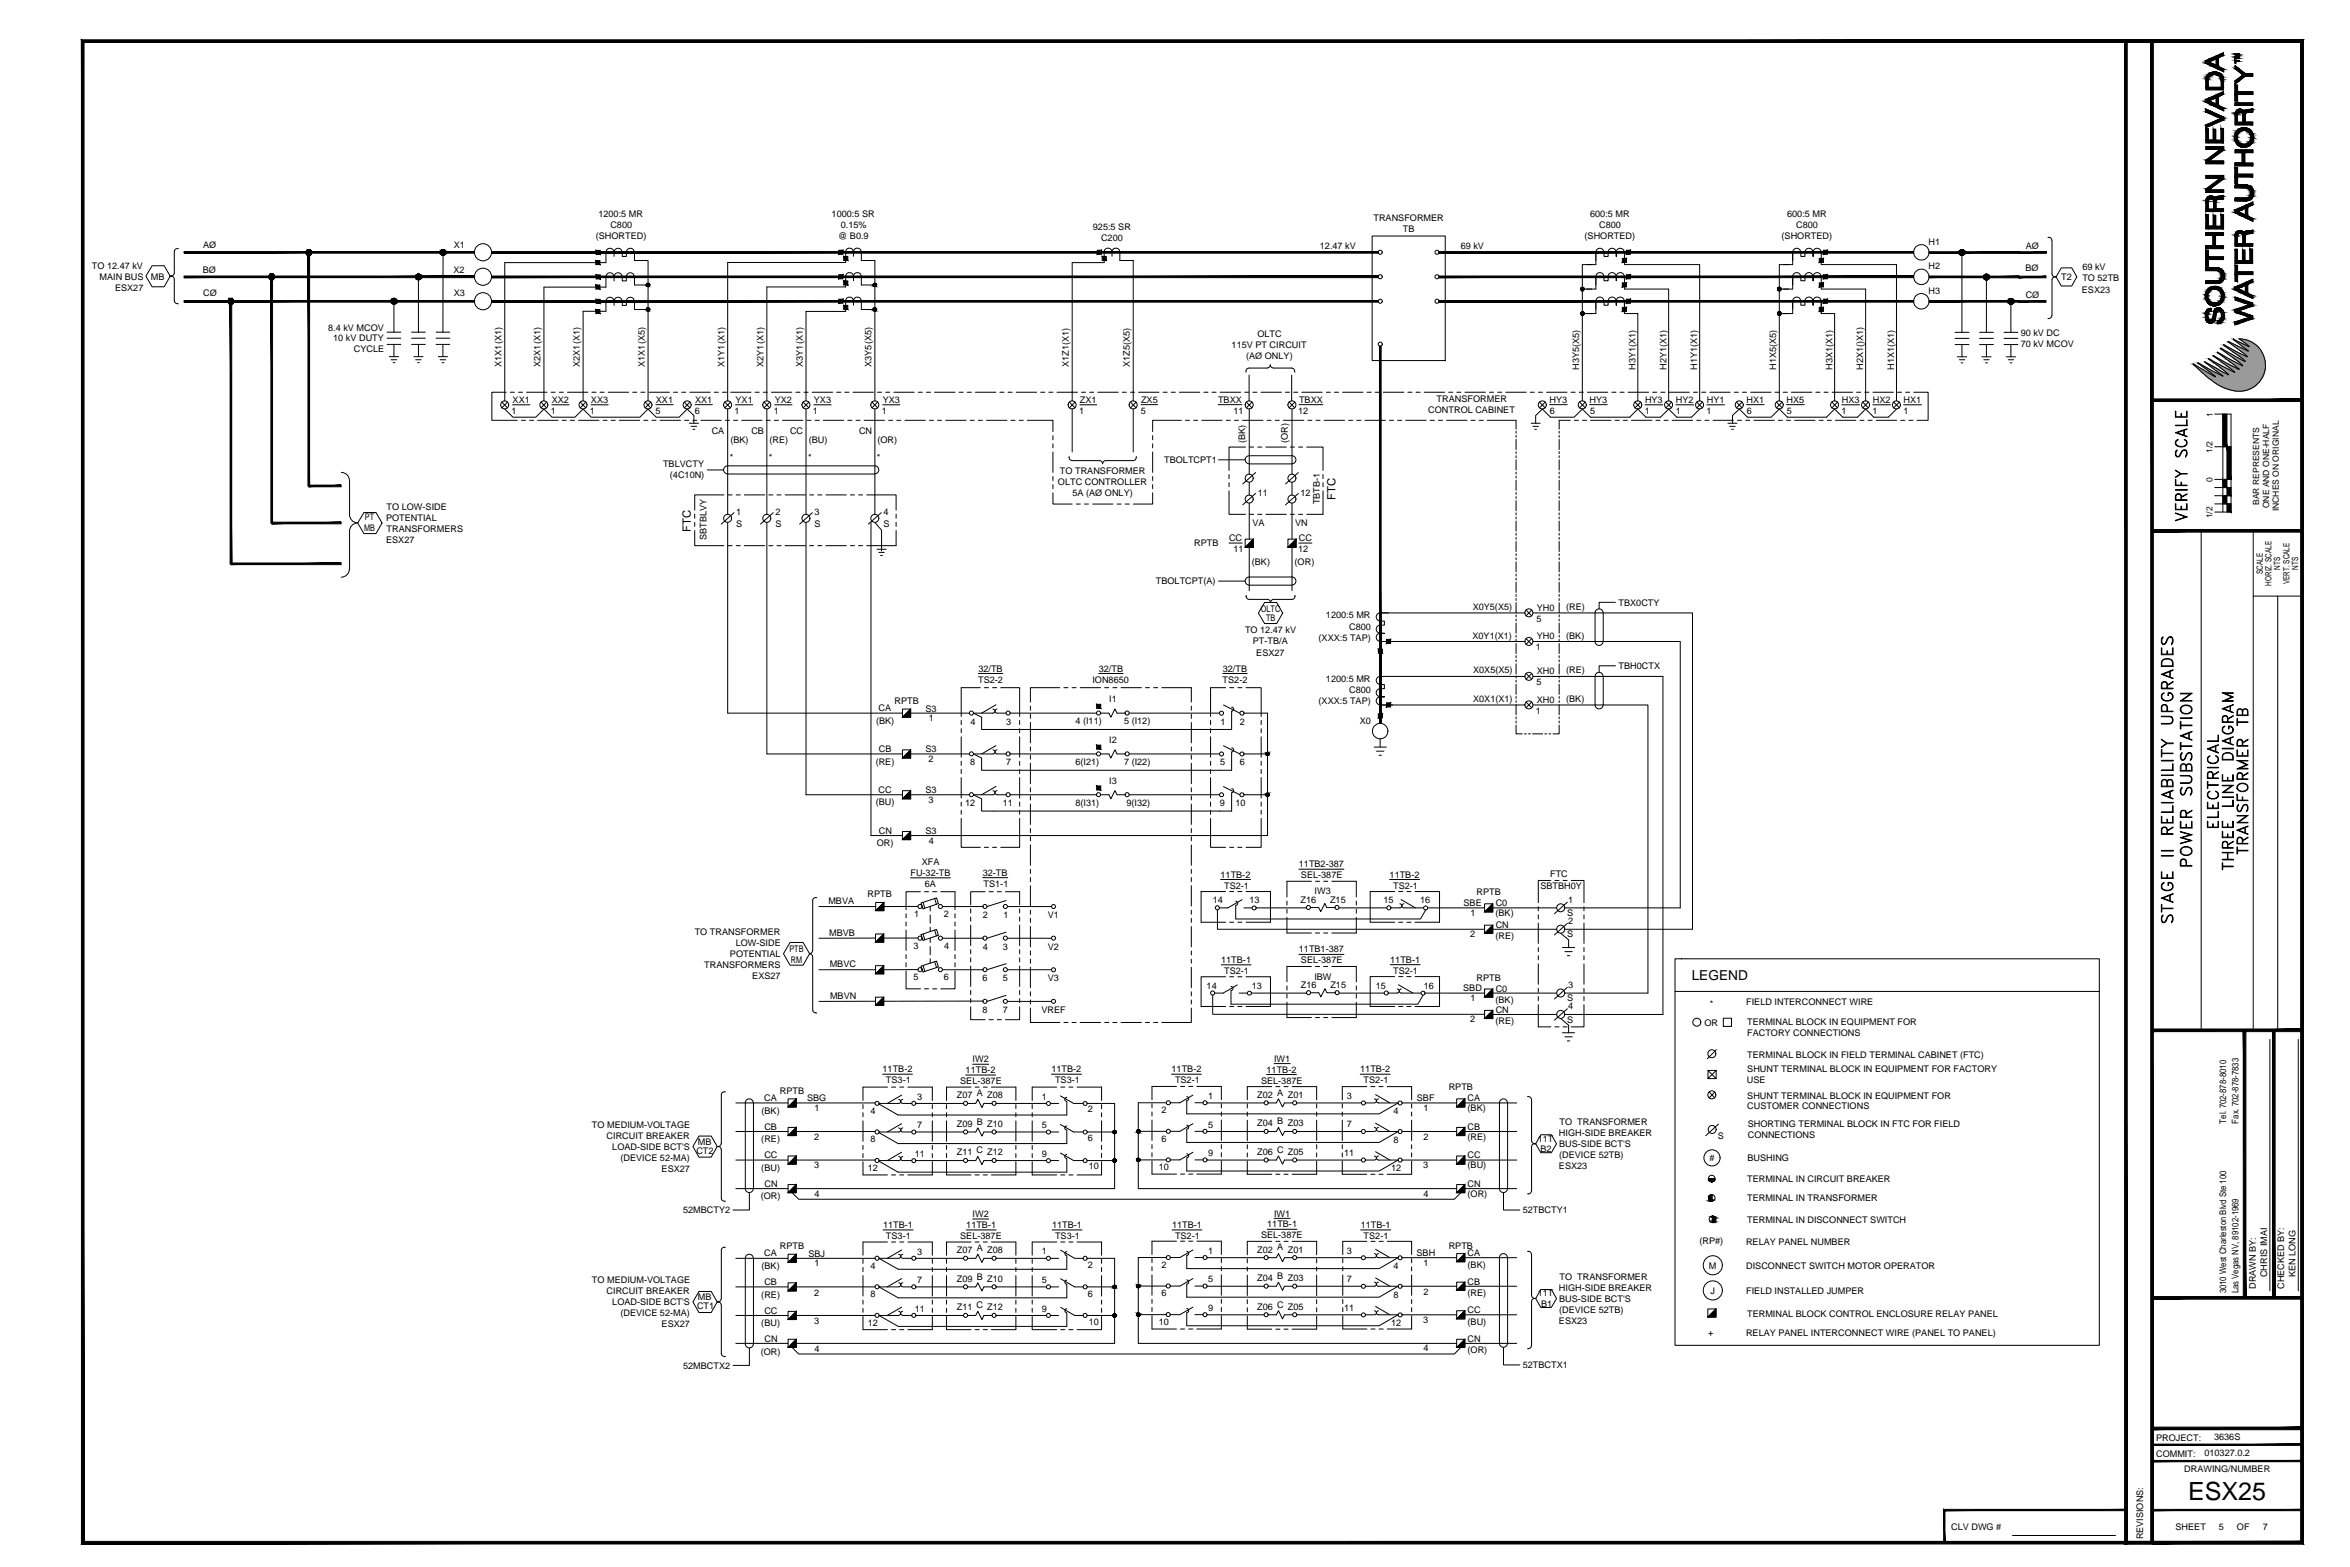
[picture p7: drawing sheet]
<svg xmlns="http://www.w3.org/2000/svg" width="914mm" height="610mm" viewBox="0 0 914 610" stroke-linecap="round" stroke-linejoin="round" font-family="sans-serif">
<defs><g id="words">
<text font-size="9.8" x="851.4" y="583.4">ESX25</text>
<text font-size="5.3" x="658.2" y="381.3">LEGEND</text>
<g font-size="4.4">
<text x="519.7" y="194.6" transform="rotate(-90 519.7 194.6)">FTC</text>
<text x="268.8" y="206.8" transform="rotate(-90 268.8 206.8)">FTC</text>
</g>
<g font-size="3.5">
<text x="232.9" y="84.3">1200:5 MR</text>
<text x="237.5" y="88.6">C800</text>
<text x="323.6" y="84.3">1000:5 SR</text>
<text x="327.2" y="88.6">0.15%</text>
<text x="425.3" y="89.3">925:5 SR</text>
<text x="534.4" y="86">TRANSFORMER</text>
<text x="618.7" y="84.3">600:5 MR</text>
<text x="622.2" y="88.6">C800</text>
<text x="695.4" y="84.3">600:5 MR</text>
<text x="698.9" y="88.6">C800</text>
<text x="231.8" y="92.9">(SHORTED)</text>
<text x="326.1" y="92.9">@ B0.9</text>
<text x="428.4" y="93.6">C200</text>
<text x="545.9" y="90.2">TB</text>
<text x="616.6" y="92.9">(SHORTED)</text>
<text x="693.2" y="92.9">(SHORTED)</text>
<text x="750.4" y="95.1">H1</text>
<text x="79.1" y="96.6">AØ</text>
<text x="176.6" y="96.6">X1</text>
<text x="513.6" y="96.7">12.47 kV</text>
<text x="568.4" y="96.7">69 kV</text>
<text x="788.2" y="96.7">AØ</text>
<text x="35.8" y="104.5">TO 12.47 kV</text>
<text x="78.9" y="106.2">BØ</text>
<text x="176.5" y="106.2">X2</text>
<text x="750.4" y="104.8">H2</text>
<text x="788.1" y="105.5">BØ</text>
<text x="810.3" y="105.2">69 kV</text>
<text x="38.7" y="108.8">MAIN BUS</text>
<text x="44.8" y="113">ESX27</text>
<text x="58.7" y="108.9">MB</text>
<text x="802" y="109">T2</text>
<text x="810.1" y="113.8">ESX23</text>
<text x="810.3" y="109.5">TO 52TB</text>
<text x="79.1" y="115.1">CØ</text>
<text x="176.6" y="115.1">X3</text>
<text x="750.4" y="114.5">H3</text>
<text x="788.2" y="115.8">CØ</text>
<text x="127.7" y="128.6">8.4 kV MCOV</text>
<text x="489.3" y="131">OLTC</text>
<text x="786.3" y="130.7">90 kV DC</text>
<text x="129.7" y="132.8">10 kV DUTY</text>
<text x="137.7" y="137.1">CYCLE</text>
<text x="479.2" y="135.3">115V PT CIRCUIT</text>
<text x="786.3" y="135.1">70 kV MCOV</text>
<text x="195.1" y="142.7" transform="rotate(-90 195.1 142.7)">X1X1(X1)</text>
<text x="210.4" y="142.7" transform="rotate(-90 210.4 142.7)">X2X1(X1)</text>
<text x="225.6" y="142.7" transform="rotate(-90 225.6 142.7)">X2X1(X1)</text>
<text x="250.9" y="142.7" transform="rotate(-90 250.9 142.7)">X1X1(X5)</text>
<text x="281.9" y="142.7" transform="rotate(-90 281.9 142.7)">X1Y1(X1)</text>
<text x="297.1" y="142.7" transform="rotate(-90 297.1 142.7)">X2Y1(X1)</text>
<text x="312.4" y="142.7" transform="rotate(-90 312.4 142.7)">X3Y1(X1)</text>
<text x="339.2" y="142.7" transform="rotate(-90 339.2 142.7)">X3Y5(X5)</text>
<text x="415.9" y="142.7" transform="rotate(-90 415.9 142.7)">X1Z1(X1)</text>
<text x="439.7" y="142.7" transform="rotate(-90 439.7 142.7)">X1Z5(X5)</text>
<text x="484.9" y="139.6">(AØ ONLY)</text>
<text x="614.4" y="143.8" transform="rotate(-90 614.4 143.8)">H3Y5(X5)</text>
<text x="636.4" y="143.8" transform="rotate(-90 636.4 143.8)">H3Y1(X1)</text>
<text x="648.4" y="143.8" transform="rotate(-90 648.4 143.8)">H2Y1(X1)</text>
<text x="660.4" y="143.8" transform="rotate(-90 660.4 143.8)">H1Y1(X1)</text>
<text x="691.1" y="143.8" transform="rotate(-90 691.1 143.8)">H1X5(X5)</text>
<text x="713" y="143.8" transform="rotate(-90 713 143.8)">H3X1(X1)</text>
<text x="725" y="143.8" transform="rotate(-90 725 143.8)">H2X1()X1)</text>
<text x="737" y="143.8" transform="rotate(-90 737 143.8)">H1X1(X1)</text>
<text x="199.1" y="160.9">1</text>
<text x="199.5" y="156.7">XX1</text>
<text x="214.3" y="160.9">1</text>
<text x="214.7" y="156.7">XX2</text>
<text x="229.6" y="160.9">1</text>
<text x="229.9" y="156.7">XX3</text>
<text x="255.1" y="160.9">5</text>
<text x="255.2" y="156.7">XX1</text>
<text x="270.3" y="160.9">6</text>
<text x="270.4" y="156.7">XX1</text>
<text x="285.8" y="160.9">1</text>
<text x="286.2" y="156.7">YX1</text>
<text x="301.1" y="160.9">1</text>
<text x="301.4" y="156.7">YX2</text>
<text x="316.3" y="160.9">1</text>
<text x="316.7" y="156.7">YX3</text>
<text x="343.1" y="160.9">1</text>
<text x="343.5" y="156.7">YX3</text>
<text x="419.9" y="160.9">1</text>
<text x="420.2" y="156.7">ZX1</text>
<text x="443.9" y="160.9">5</text>
<text x="444" y="156.7">ZX5</text>
<text x="474" y="156.7">TBXX</text>
<text x="479.9" y="160.9">11</text>
<text x="505.1" y="160.9">12</text>
<text x="505.5" y="156.7">TBXX</text>
<text x="555.8" y="160.7">CONTROL CABINET</text>
<text x="559" y="156.5">TRANSFORMER</text>
<text x="602.9" y="156.7">HY3</text>
<text x="603.1" y="160.9">6</text>
<text x="618.5" y="156.7">HY3</text>
<text x="618.7" y="160.9">5</text>
<text x="640" y="160.9">1</text>
<text x="640.1" y="156.7">HY3</text>
<text x="652" y="160.9">1</text>
<text x="652.1" y="156.7">HY2</text>
<text x="664" y="160.9">1</text>
<text x="664.1" y="156.7">HY1</text>
<text x="679.6" y="156.7">HX1</text>
<text x="679.7" y="160.9">6</text>
<text x="695.1" y="156.7">HX5</text>
<text x="695.3" y="160.9">5</text>
<text x="716.6" y="160.9">1</text>
<text x="716.7" y="156.7">HX3</text>
<text x="728.6" y="160.9">1</text>
<text x="728.7" y="156.7">HX2</text>
<text x="740.6" y="160.9">1</text>
<text x="740.7" y="156.7">HX1</text>
<text x="276.9" y="168.9">CA</text>
<text x="284.2" y="172.3">(BK)</text>
<text x="292.4" y="168.8">CB</text>
<text x="299.5" y="172.2">(RE)</text>
<text x="307.4" y="168.8">CC</text>
<text x="314.7" y="172.2">(BU)</text>
<text x="334.3" y="168.8">CN</text>
<text x="341.4" y="172.2">(OR)</text>
<text x="484.4" y="172.4" transform="rotate(-90 484.4 172.4)">(BK)</text>
<text x="501.1" y="172.4" transform="rotate(-90 501.1 172.4)">(OR)</text>
<text x="286.7" y="177.7" transform="rotate(-90 286.7 177.7)">*</text>
<text x="301.9" y="177.7" transform="rotate(-90 301.9 177.7)">*</text>
<text x="317.2" y="177.7" transform="rotate(-90 317.2 177.7)">*</text>
<text x="343.9" y="177.7" transform="rotate(-90 343.9 177.7)">*</text>
<text x="258" y="181.6">TBLVCTY</text>
<text x="260.7" y="185.9">(4C10N)</text>
<text x="412.4" y="184.3">TO TRANSFORMER</text>
<text x="453" y="180.1">TBOLTCPT1</text>
<text x="411.7" y="188.5">OLTC CONTROLLER</text>
<text x="417.3" y="192.8">5A (AØ ONLY)</text>
<text x="489.4" y="193">11</text>
<text x="506" y="193">12</text>
<text x="513.6" y="196.2" transform="rotate(-90 513.6 196.2)">TBTB-1</text>
<text x="142" y="202.3">PT</text>
<text x="150.2" y="202.6">POTENTIAL</text>
<text x="150.4" y="198.4">TO LOW-SIDE</text>
<text x="286.4" y="200.5">1</text>
<text x="301.7" y="200.5">2</text>
<text x="316.9" y="200.5">3</text>
<text x="343.7" y="200.5">4</text>
<text x="141.7" y="206.6">MB</text>
<text x="150.4" y="206.9">TRANSFORMERS</text>
<text x="286.4" y="205">S</text>
<text x="301.7" y="205">S</text>
<text x="316.9" y="205">S</text>
<text x="343.7" y="205">S</text>
<text x="487.3" y="204.5">VA</text>
<text x="503.9" y="204.5">VN</text>
<text x="150.2" y="211.2">ESX27</text>
<text x="275" y="210.1" transform="rotate(-90 275 210.1)">SBTBLVY</text>
<text x="464.7" y="212.6">RPTB</text>
<text x="478.2" y="210.5">CC</text>
<text x="479.9" y="214.8">11</text>
<text x="505.1" y="214.8">12</text>
<text x="505.4" y="210.5">CC</text>
<text x="487.1" y="220">(BK)</text>
<text x="503.7" y="220">(OR)</text>
<text x="449.8" y="227">TBOLTCPT(A)</text>
<text x="490.6" y="238.1">OLTC</text>
<text x="573" y="237.2">X0Y5(X5)</text>
<text x="598" y="237.6">YH0</text>
<text x="609.4" y="237.2">(RE)</text>
<text x="629.8" y="235.6">TBX0CTY</text>
<text x="492.6" y="241.5">TB</text>
<text x="515.9" y="240.6">1200:5 MR</text>
<text x="525" y="244.9">C800</text>
<text x="597.9" y="241.8">5</text>
<text x="484.4" y="246.4">TO 12.47 kV</text>
<text x="487.5" y="250.7">PT-TB/A</text>
<text x="513.1" y="249.2">(XXX:5 TAP)</text>
<text x="573" y="248.5">X0Y1(X1)</text>
<text x="598" y="248.7">YH0</text>
<text x="609.4" y="248.5">(BK)</text>
<text x="488.8" y="255">ESX27</text>
<text x="597.6" y="252.9">1</text>
<text x="380.7" y="261.3">32/TB</text>
<text x="427.5" y="261.2">32/TB</text>
<text x="475.8" y="261.3">32/TB</text>
<text x="573.2" y="261.9">X0X5(X5)</text>
<text x="598" y="262.3">XH0</text>
<text x="609.4" y="261.9">(RE)</text>
<text x="629.8" y="260.3">TBH0CTX</text>
<text x="380.6" y="265.6">TS2-2</text>
<text x="425.1" y="265.6">ION8650</text>
<text x="475.7" y="265.6">TS2-2</text>
<text x="515.9" y="265.3">1200:5 MR</text>
<text x="525" y="269.6">C800</text>
<text x="597.9" y="266.5">5</text>
<text x="348" y="273.8">RPTB</text>
<text x="431.6" y="273.1">I1</text>
<text x="513.1" y="273.9">(XXX:5 TAP)</text>
<text x="573.2" y="273.2">X0X1(X1)</text>
<text x="598" y="273.4">XH0</text>
<text x="609.4" y="273.2">(BK)</text>
<text x="340.9" y="281.6">(BK)</text>
<text x="341.9" y="276.7">CA</text>
<text x="360.1" y="276.8">S3</text>
<text x="361.4" y="280.5">1</text>
<text x="377.6" y="281.9">4</text>
<text x="391.5" y="281.9">3</text>
<text x="418.5" y="281.8">4 (I11)</text>
<text x="437.4" y="281.8">5 (I12)</text>
<text x="474.9" y="281.9">1</text>
<text x="482.4" y="281.9">2</text>
<text x="529.1" y="281.6">X0</text>
<text x="597.6" y="277.6">1</text>
<text x="341.9" y="292.5">CB</text>
<text x="360.1" y="292.7">S3</text>
<text x="431.6" y="289">I2</text>
<text x="340.7" y="297.4">(RE)</text>
<text x="361.3" y="296.4">2</text>
<text x="377.5" y="297.8">8</text>
<text x="391.5" y="297.8">7</text>
<text x="418.5" y="297.7">6(I21)</text>
<text x="437.4" y="297.7">7 (I22)</text>
<text x="474.8" y="297.8">5</text>
<text x="482.4" y="297.8">6</text>
<text x="431.6" y="304.9">I3</text>
<text x="341.8" y="308.4">CC</text>
<text x="360.1" y="308.5">S3</text>
<text x="340.7" y="313.3">(BU)</text>
<text x="361.3" y="312.3">3</text>
<text x="375.5" y="313.6">12</text>
<text x="390.2" y="313.6">11</text>
<text x="418.5" y="313.6">8(I31)</text>
<text x="438.3" y="313.6">9(I32)</text>
<text x="474.7" y="313.6">9</text>
<text x="480.7" y="313.6">10</text>
<text x="341.2" y="329.2">OR)</text>
<text x="341.9" y="324.3">CN</text>
<text x="360.1" y="324.4">S3</text>
<text x="361.4" y="328.2">4</text>
<text x="354.3" y="340.7">FU-32-TB</text>
<text x="358.6" y="336.5">XFA</text>
<text x="382.4" y="340.7">32-TB</text>
<text x="474.9" y="341.4">11TB-2</text>
<text x="505.4" y="337.4">11TB2-387</text>
<text x="506.2" y="341.6">SEL-387E</text>
<text x="540.7" y="341.4">11TB-2</text>
<text x="603.2" y="341.3">FTC</text>
<text x="359.9" y="345">6A</text>
<text x="382.7" y="345">TS1-1</text>
<text x="476.3" y="345.7">TS2-1</text>
<text x="511.5" y="348">IW3</text>
<text x="542.1" y="345.7">TS2-1</text>
<text x="599.4" y="345.8">SBTBH0Y</text>
<text x="322.3" y="351.8">MBVA</text>
<text x="337.6" y="349.1">RPTB</text>
<text x="471.9" y="351.2">14</text>
<text x="486.2" y="351.2">13</text>
<text x="506" y="351.2">Z16</text>
<text x="517.5" y="351.2">Z15</text>
<text x="538.3" y="351.2">15</text>
<text x="552.6" y="351.2">16</text>
<text x="569.5" y="352.6">SBE</text>
<text x="574.5" y="348.4">RPTB</text>
<text x="582" y="352.6">C0</text>
<text x="610.2" y="351.3">1</text>
<text x="355.7" y="356.7">1</text>
<text x="367.3" y="356.7">2</text>
<text x="382.4" y="357.2">2</text>
<text x="390.5" y="357.2">1</text>
<text x="407.7" y="357.1">V1</text>
<text x="572.1" y="356.4">1</text>
<text x="581.9" y="356.5">(BK)</text>
<text x="609.8" y="356.4">S</text>
<text x="610.2" y="359.5">2</text>
<text x="270.3" y="363.8">TO TRANSFORMER</text>
<text x="322.6" y="364.1">MBVB</text>
<text x="572.1" y="364.6">2</text>
<text x="581.9" y="365.3">(RE)</text>
<text x="582" y="360.9">CN</text>
<text x="609.8" y="364.7">S</text>
<text x="286.3" y="368">LOW-SIDE</text>
<text x="307.1" y="370.2">PTB</text>
<text x="355.4" y="369.1">3</text>
<text x="367.3" y="369.1">4</text>
<text x="382.4" y="369.5">4</text>
<text x="390.2" y="369.5">3</text>
<text x="407.7" y="369.4">V2</text>
<text x="505.4" y="370.5">11TB1-387</text>
<text x="274" y="376.6">TRANSFORMERS</text>
<text x="284" y="372.3">POTENTIAL</text>
<text x="307.7" y="374.5">RM</text>
<text x="322.8" y="376.4">MBVC</text>
<text x="475.2" y="374.6">11TB-1</text>
<text x="506.2" y="374.8">SEL-387E</text>
<text x="541" y="374.5">11TB-1</text>
<text x="292.7" y="380.9">EXS27</text>
<text x="355.4" y="381.3">5</text>
<text x="367.3" y="381.3">6</text>
<text x="382.3" y="381.8">6</text>
<text x="390.2" y="381.8">5</text>
<text x="407.7" y="381.7">V3</text>
<text x="476.3" y="378.9">TS2-1</text>
<text x="511.4" y="381.1">IBW</text>
<text x="542.1" y="378.8">TS2-1</text>
<text x="574.5" y="381.5">RPTB</text>
<text x="323" y="388.7">MBVN</text>
<text x="469.5" y="384.9">14</text>
<text x="487.1" y="384.8">13</text>
<text x="506.2" y="384.4">Z16</text>
<text x="517.7" y="384.4">Z15</text>
<text x="535.3" y="384.8">15</text>
<text x="554" y="384.7">16</text>
<text x="569.3" y="385.7">SBD</text>
<text x="572.1" y="389.4">1</text>
<text x="582" y="385.8">C0</text>
<text x="609.8" y="389.5">S</text>
<text x="610.2" y="384.4">3</text>
<text x="382.3" y="394.1">8</text>
<text x="390.2" y="394.1">7</text>
<text x="405.2" y="394">VREF</text>
<text x="581.9" y="390.2">(BK)</text>
<text x="582" y="394">CN</text>
<text x="610.2" y="392.7">4</text>
<text x="665.3" y="391.9">*</text>
<text x="679.4" y="391">FIELD INTERCONNECT WIRE</text>
<text x="572.1" y="397.8">2</text>
<text x="581.9" y="398.5">(RE)</text>
<text x="609.8" y="397.8">S</text>
<text x="663.2" y="399">OR</text>
<text x="679.8" y="398.8">TERMINAL BLOCK IN EQUIPMENT FOR</text>
<text x="679.8" y="403">FACTORY CONNECTIONS</text>
<text x="378.5" y="413.3">IW2</text>
<text x="495.7" y="413">IW1</text>
<text x="679.9" y="411.4">TERMINAL BLOCK IN FIELD TERMINAL CABINET (FTC)</text>
<text x="343.4" y="417.1">11TB-2</text>
<text x="375.7" y="417.5">11TB-2</text>
<text x="409.1" y="417.1">11TB-2</text>
<text x="455.9" y="417.1">11TB-2</text>
<text x="492.8" y="417.3">11TB-2</text>
<text x="529.3" y="417.1">11TB-2</text>
<text x="679.9" y="417.1">SHUNT TERMINAL BLOCK IN EQUIPMENT FOR FACTORY</text>
<text x="303.5" y="425.4">RPTB</text>
<text x="344.7" y="421.4">TS3-1</text>
<text x="373.6" y="421.8">SEL-387E</text>
<text x="410.5" y="421.4">TS3-1</text>
<text x="457.2" y="421.4">TS2-1</text>
<text x="490.7" y="421.5">SEL-387E</text>
<text x="530.6" y="421.4">TS2-1</text>
<text x="563.7" y="424.2">RPTB</text>
<text x="679.8" y="421.4">USE</text>
<text x="297.4" y="428.3">CA</text>
<text x="314.1" y="428.4">SBG</text>
<text x="356.9" y="427.9">3</text>
<text x="372.3" y="427.3">Z07 A Z08</text>
<text x="405.3" y="427.8">1</text>
<text x="470.2" y="427.5">1</text>
<text x="489.2" y="427.1">Z02 A Z01</text>
<text x="524.1" y="427.5">3</text>
<text x="551.3" y="428.4">SBF</text>
<text x="571.1" y="428.4">CA</text>
<text x="679.9" y="427.4">SHUNT TERMINAL BLOCK IN EQUIPMENT FOR</text>
<text x="679.9" y="431.6">CUSTOMER CONNECTIONS</text>
<text x="296.3" y="433.2">(BK)</text>
<text x="316.9" y="432.2">1</text>
<text x="338.7" y="433.3">4</text>
<text x="423.3" y="432.8">2</text>
<text x="451.9" y="433">2</text>
<text x="542.2" y="433.5">4</text>
<text x="553.9" y="432.2">1</text>
<text x="571.1" y="432.2">(BK)</text>
<text x="606.8" y="437.6">TO TRANSFORMER</text>
<text x="866.3" y="437.1" transform="rotate(-90 866.3 437.1)">Tel. 702-878-8010</text>
<text x="871" y="437.1" transform="rotate(-90 871 437.1)">Fax. 702-878-7833</text>
<text x="230.3" y="438.8">TO MEDIUM-VOLTAGE</text>
<text x="236" y="443">CIRCUIT BREAKER</text>
<text x="297.4" y="439.4">CB</text>
<text x="316.8" y="443.7">2</text>
<text x="356.9" y="439">7</text>
<text x="372.3" y="438.4">Z09 B Z10</text>
<text x="405.3" y="438.8">5</text>
<text x="423.3" y="443.8">6</text>
<text x="470.2" y="438.7">5</text>
<text x="489.2" y="438.2">Z04 B Z03</text>
<text x="524.1" y="438.6">7</text>
<text x="553.8" y="443.7">2</text>
<text x="571.1" y="443.3">(RE)</text>
<text x="571.1" y="439.5">CB</text>
<text x="606.6" y="442">HIGH-SIDE BREAKER</text>
<text x="668.5" y="443.1">S</text>
<text x="680.1" y="438.5">SHORTING TERMINAL BLOCK IN FTC FOR FIELD</text>
<text x="680.1" y="442.8">CONNECTIONS</text>
<text x="238.3" y="447.3">LOAD-SIDE BCT'S</text>
<text x="271" y="448.8">CT2</text>
<text x="271.6" y="445.3">MB</text>
<text x="296.2" y="444.3">(RE)</text>
<text x="338.7" y="444.4">8</text>
<text x="372.3" y="449.5">Z11 C Z12</text>
<text x="405.3" y="450">9</text>
<text x="451.9" y="444.1">6</text>
<text x="470.2" y="449.8">9</text>
<text x="489.2" y="449.3">Z06 C Z05</text>
<text x="523" y="449.7">11</text>
<text x="542.2" y="444.6">8</text>
<text x="598.4" y="444.1">11T</text>
<text x="599.4" y="448.3">B2</text>
<text x="606.7" y="446.2">BUS-SIDE BCT'S</text>
<text x="241.4" y="451.6">(DEVICE 52-MA)</text>
<text x="257.4" y="455.9">ESX27</text>
<text x="296.2" y="455.4">(BU)</text>
<text x="297.4" y="450.5">CC</text>
<text x="316.8" y="454.5">3</text>
<text x="337.7" y="455.5">12</text>
<text x="355.9" y="450.1">11</text>
<text x="423.6" y="454.9">10</text>
<text x="450.9" y="455.2">10</text>
<text x="541.3" y="455.7">12</text>
<text x="553.8" y="454.5">3</text>
<text x="571.1" y="454.4">(BU)</text>
<text x="571.1" y="450.7">CC</text>
<text x="606.6" y="454.8">ESX23</text>
<text x="606.7" y="450.5">(DEVICE 52TB)</text>
<text x="665.2" y="451.7">#</text>
<text x="680" y="451.7">BUSHING</text>
<text x="297.5" y="461.6">CN</text>
<text x="571.1" y="461.8">CN</text>
<text x="679.8" y="459.8">TERMINAL IN CIRCUIT BREAKER</text>
<text x="296" y="466.5">(OR)</text>
<text x="316.9" y="465.5">4</text>
<text x="553.8" y="465.5">4</text>
<text x="571.1" y="465.5">(OR)</text>
<text x="679.8" y="467.4">TERMINAL IN TRANSFORMER</text>
<text x="265.8" y="472">52MBCTY2</text>
<text x="378.5" y="473.5">IW2</text>
<text x="495.7" y="473.3">IW1</text>
<text x="592.5" y="472">52TBCTY1</text>
<text x="343.6" y="477.7">11TB-1</text>
<text x="376" y="477.7">11TB-1</text>
<text x="409.4" y="477.7">11TB-1</text>
<text x="456.1" y="477.7">11TB-1</text>
<text x="493.1" y="477.5">11TB-1</text>
<text x="529.5" y="477.7">11TB-1</text>
<text x="679.8" y="475.7">TERMINAL IN DISCONNECT SWITCH</text>
<text x="303.5" y="485.9">RPTB</text>
<text x="344.7" y="482">TS3-1</text>
<text x="373.6" y="482">SEL-387E</text>
<text x="410.5" y="482">TS3-1</text>
<text x="457.2" y="482">TS2-1</text>
<text x="490.7" y="481.8">SEL-387E</text>
<text x="530.6" y="482">TS2-1</text>
<text x="563.7" y="485.7">RPTB</text>
<text x="661.3" y="484">(RP#)</text>
<text x="679.4" y="484.3">RELAY PANEL NUMBER</text>
<text x="297.4" y="488.8">CA</text>
<text x="314.6" y="488.9">SBJ</text>
<text x="356.9" y="488.1">3</text>
<text x="372.3" y="487.6">Z07 A Z08</text>
<text x="405.3" y="488">1</text>
<text x="470.2" y="487.8">1</text>
<text x="489.2" y="487.3">Z02 A Z01</text>
<text x="524.1" y="487.7">3</text>
<text x="551.2" y="488.6">SBH</text>
<text x="571.1" y="488.7">CA</text>
<text x="296.3" y="493.6">(BK)</text>
<text x="316.9" y="492.6">1</text>
<text x="338.7" y="493.5">4</text>
<text x="423.3" y="493.3">2</text>
<text x="451.9" y="493.2">2</text>
<text x="542.2" y="493.7">4</text>
<text x="553.9" y="492.4">1</text>
<text x="571.1" y="493.1">(BK)</text>
<text x="606.8" y="497.9">TO TRANSFORMER</text>
<text x="665" y="493.5">M</text>
<text x="679.4" y="493.6">DISCONNECT SWITCH MOTOR OPERATOR</text>
<text x="882.2" y="496.8" transform="rotate(-90 882.2 496.8)">CHRIS IMAI</text>
<text x="893.2" y="496.8" transform="rotate(-90 893.2 496.8)">KEN LONG</text>
<text x="230.3" y="499.2">TO MEDIUM-VOLTAGE</text>
<text x="236" y="503.5">CIRCUIT BREAKER</text>
<text x="297.4" y="499.9">CB</text>
<text x="356.9" y="499.2">7</text>
<text x="372.3" y="498.7">Z09 B Z10</text>
<text x="405.3" y="499">5</text>
<text x="470.2" y="498.9">5</text>
<text x="489.2" y="498.4">Z04 B Z03</text>
<text x="524.1" y="498.8">7</text>
<text x="553.8" y="503.9">2</text>
<text x="571.1" y="499.8">CB</text>
<text x="606.6" y="502.2">HIGH-SIDE BREAKER</text>
<text x="665.6" y="503.2">J</text>
<text x="679.4" y="503.3">FIELD INSTALLED JUMPER</text>
<text x="866.3" y="503.2" transform="rotate(-90 866.3 503.2)">3010 West Charleston Blvd Ste 100</text>
<text x="871" y="503.2" transform="rotate(-90 871 503.2)">Las Vegas NV, 89102-1969</text>
<text x="877.7" y="501.5" transform="rotate(-90 877.7 501.5)">DRAWN BY:</text>
<text x="888.7" y="501.5" transform="rotate(-90 888.7 501.5)">CHECKED BY:</text>
<text x="238.3" y="507.7">LOAD-SIDE BCT'S</text>
<text x="271.2" y="509.2">CT1</text>
<text x="271.6" y="505.8">MB</text>
<text x="296.2" y="504.8">(RE)</text>
<text x="316.8" y="504.1">2</text>
<text x="338.7" y="504.6">8</text>
<text x="372.3" y="509.8">Z11 C Z12</text>
<text x="423.3" y="504.4">6</text>
<text x="451.9" y="504.3">6</text>
<text x="470.2" y="510">9</text>
<text x="489.2" y="509.5">Z06 C Z05</text>
<text x="523" y="509.9">11</text>
<text x="542.2" y="504.8">8</text>
<text x="571.1" y="504.3">(RE)</text>
<text x="598.4" y="504.3">11T</text>
<text x="599.6" y="508.6">B1</text>
<text x="606.7" y="506.4">BUS-SIDE BCT'S</text>
<text x="241.4" y="512">(DEVICE 52-MA)</text>
<text x="296.2" y="515.9">(BU)</text>
<text x="297.4" y="511">CC</text>
<text x="316.8" y="514.9">3</text>
<text x="337.7" y="515.7">12</text>
<text x="355.9" y="510.3">11</text>
<text x="405.3" y="510.2">9</text>
<text x="423.6" y="515.6">10</text>
<text x="450.9" y="515.4">10</text>
<text x="541.3" y="515.9">12</text>
<text x="553.8" y="514.7">3</text>
<text x="571.1" y="515.4">(BU)</text>
<text x="571.1" y="510.9">CC</text>
<text x="606.6" y="515">ESX23</text>
<text x="606.7" y="510.7">(DEVICE 52TB)</text>
<text x="679.8" y="512.2">TERMINAL BLOCK CONTROL ENCLOSURE RELAY PANEL</text>
<text x="257.4" y="516.3">ESX27</text>
<text x="664.7" y="519.6">+</text>
<text x="679.4" y="519.9">RELAY PANEL INTERCONNECT WIRE (PANEL TO PANEL)</text>
<text x="296" y="527">(OR)</text>
<text x="297.5" y="522.1">CN</text>
<text x="316.9" y="525.9">4</text>
<text x="553.8" y="525.7">4</text>
<text x="571.1" y="526.5">(OR)</text>
<text x="571.1" y="522">CN</text>
<text x="265.8" y="532.4">52MBCTX2</text>
<text x="592.5" y="532.3">52TBCTX1</text>
<text x="839" y="560.5">PROJECT:</text>
<text x="861.5" y="560.1">3636S</text>
<text x="839" y="566.9">COMMIT:</text>
<text x="857.8" y="566.5">010327.0.2</text>
<text x="849.9" y="572.8">DRAWING/NUMBER</text>
<text x="759.2" y="595.3">CLV DWG #</text>
<text x="833.9" y="598.9" transform="rotate(-90 833.9 598.9)">REVISIONS:</text>
<text x="846.5" y="595.1">SHEET</text>
<text x="863.4" y="595.1">5</text>
<text x="870.4" y="595.1">OF</text>
<text x="880.5" y="595.1">7</text>
</g>
<g font-size="3.3">
<text x="861" y="162.1" transform="rotate(-90 861 162.1)">1</text>
<text x="860.9" y="176.3" transform="rotate(-90 860.9 176.3)">1/2</text>
<text x="860.9" y="187.5" transform="rotate(-90 860.9 187.5)">0</text>
<text x="879" y="196.5" transform="rotate(-90 879 196.5)">BAR REPRESENTS</text>
<text x="882.9" y="197.7" transform="rotate(-90 882.9 197.7)">ONE AND ONE-HALF</text>
<text x="860.9" y="201.7" transform="rotate(-90 860.9 201.7)">1/2</text>
<text x="886.7" y="198.9" transform="rotate(-90 886.7 198.9)">INCHES ON ORIGINAL</text>
<text x="887.2" y="221.7" transform="rotate(-90 887.2 221.7)">NTS</text>
<text x="894.2" y="221.7" transform="rotate(-90 894.2 221.7)">NTS</text>
<text x="880.5" y="223.3" transform="rotate(-90 880.5 223.3)">SCALE</text>
<text x="883.8" y="227.8" transform="rotate(-90 883.8 227.8)">HORIZ. SCALE</text>
<text x="890.8" y="227.3" transform="rotate(-90 890.8 227.3)">VERT. SCALE</text>
</g>
</g></defs>
<!-- layer: E-EQPM -->
<g fill="none" stroke="#000" stroke-width=".39">
<path d="M238.9 98.1a1.56 1.56 0 0 0-1.6-1.5 1.56 1.56 0 0 0-1.5 1.5v4.1M239 98.1a1.56 1.56 0 0 1 1.5-1.5 1.56 1.56 0 0 1 1.6 1.5M239 98.2v1.6M246.8 98.1a1.56 1.56 0 0 0-1.5-1.5 1.56 1.56 0 0 0-1.6 1.6v1.6h-1.6v-1.6M246.9 98.2v3.1M533.9 91.8h28.5v48.5h-28.5zM621 98.2v4.7M697.5 98.2v4.7M238.9 107.7a1.56 1.56 0 0 0-1.6-1.6 1.56 1.56 0 0 0-1.5 1.6v4M238.9 117.2a1.56 1.56 0 0 0-1.6-1.6 1.56 1.56 0 0 0-1.5 1.6v3.9M239 107.7a1.56 1.56 0 0 1 1.5-1.6 1.56 1.56 0 0 1 1.6 1.6M239 117.2a1.56 1.56 0 0 1 1.5-1.6 1.56 1.56 0 0 1 1.6 1.6"/>
<path d="M239 107.7v1.6M239 117.2v1.6M246.8 107.7a1.56 1.56 0 0 0-1.5-1.6 1.56 1.56 0 0 0-1.6 1.6v1.6h-1.6v-1.6M246.8 117.2a1.56 1.56 0 0 0-1.5-1.6 1.56 1.56 0 0 0-1.6 1.6v1.6h-1.6v-1.6M246.9 107.7v3.2M246.9 117.2v3.2M621 107.6v4.8M621 117.2v4.8M632.1 117.2v4.8M697.5 107.6v4.8M697.5 117.2v4.8M708.7 117.2v4.8"/>
<path d="M150.6 131.6h5.4M150.6 129.2h5.4M150.6 134h5.4M160.1 131.6h5.4M160.1 129.2h5.4M160.1 134h5.4M169.7 131.6h5.3M169.7 129.2h5.3M169.7 134h5.3M760.7 129.3h5.4M760.7 131.6h5.4M760.7 134h5.4"/>
<path d="M770.3 129.3h5.4M770.3 131.6h5.4M770.3 134h5.4M779.8 129.3h5.4M779.8 131.6h5.4M779.8 134h5.4M487.7 209.7l-3.2 3.2v-3.2h3.2v3.2h-3.2M504.3 209.7l-3.2 3.2v-3.2h3.2v3.2h-3.2M540.3 238.4h-3.2a1.56 1.56 0 0 0-1.6 1.6 1.56 1.56 0 0 0 1.6 1.6M537.1 246.4a1.56 1.56 0 0 0-1.6 1.5 1.56 1.56 0 0 0 1.6 1.6l4.7 .1M537.1 246.4h1.6h-1.6M537.1 241.6h1.6v1.6h-1.6a1.56 1.56 0 0 0-1.6 1.6 1.56 1.56 0 0 0 1.6 1.5"/>
<path d="M351.2 275.8h3.1v3.2h-3.1zM354.3 275.8l-3.1 3.2M386.4 275.8a.79 .79 0 0 1 .8 .8 .79 .79 0 0 1-.8 .8h-7.6M387.5 274.2l-5.5 3.2M388 275.8a.79 .79 0 0 0-.8 .8 .79 .79 0 0 0 .8 .8h3.5M476.1 274.3l6.3 3.1M479.2 275.1a.79 .79 0 0 1 .9 .8 .79 .79 0 0 1-.9 .8M537.1 271.1a1.56 1.56 0 0 0-1.6 1.5 1.56 1.56 0 0 0 1.6 1.6l4.7 .1M537.1 271.1h1.6h-1.6M537.1 266.3h1.6v1.6h-1.6a1.56 1.56 0 0 0-1.6 1.6 1.56 1.56 0 0 0 1.6 1.5M540.3 263.1h-3.2a1.56 1.56 0 0 0-1.6 1.6 1.56 1.56 0 0 0 1.6 1.6M351.2 291.7h3.1v3.2h-3.1z"/>
<path d="M354.3 291.7l-3.1 3.2M386.4 291.7a.79 .79 0 0 1 .8 .8 .79 .79 0 0 1-.8 .8h-7.6M387.5 290.1l-5.5 3.2M388 291.7a.79 .79 0 0 0-.8 .8 .79 .79 0 0 0 .8 .8h3.5M476.1 290.1l6.3 3.2M479.2 291a.79 .79 0 0 1 .9 .8 .79 .79 0 0 1-.9 .7M534.7 290.6h4.7M535.6 292.2h2.9M536.6 293.8h.9M537 287.4v3.2M351.2 307.6h3.1v3.2h-3.1zM354.3 307.6l-3.1 3.2"/>
<path d="M386.4 307.6a.79 .79 0 0 1 .8 .8 .79 .79 0 0 1-.8 .8h-7.6M387.5 305.9l-5.5 3.3M388 307.6a.79 .79 0 0 0-.8 .8 .79 .79 0 0 0 .8 .8h3.5M476.1 306l6.3 3.2M479.2 306.8a.79 .79 0 0 1 .9 .8 .79 .79 0 0 1-.9 .8M351.2 323.5h3.1v3.1h-3.1zM354.3 323.5l-3.1 3.1M340.7 351.1h3.2v3.2h-3.2zM343.9 351.1l-3.2 3.2M358.4 351.3l6-2 .7 2.2-5.9 2.1zM359.2 351l.7 2.3M363.7 349.6l.7 2.2"/>
<path d="M480.8 350.6a.82 .82 0 0 1 .8 .6 .82 .82 0 0 1-.4 .9l-.4 .1v5.3M483.3 350l-5.5 3.2h-3.3M484 353.2h3.2M541.2 353.2h3.5M544.7 351.6a.79 .79 0 0 1 .8 .8 .79 .79 0 0 1-.8 .8M545.1 349.9l5.6 3.3M546.3 351.6a.79 .79 0 0 0-.8 .8 .79 .79 0 0 0 .8 .8h7.6M580.8 359.9v3.2h-3.1zM580.8 351.6l-3.1 3.2v-3.2h3.1v3.2h-3.1M580.8 359.9h-3.1v3.2M340.7 363.3h3.2v3.2h-3.2zM340.7 375.7h3.2v3.1h-3.2z"/>
<path d="M343.9 363.3l-3.2 3.2M343.9 375.7l-3.2 3.1M358.4 375.9l6-2 .7 2.3-5.9 1.9zM358.4 363.6l6-2 .7 2.3-5.9 1.9zM359.2 375.6l.7 2.3M359.2 363.3l.7 2.3M363.7 374.1l.7 2.3M363.7 361.8l.7 2.3M607.3 363.1l3.1 2.5v3M607.9 368.6h4.8M608.9 370.2h2.9M609.9 371.8h.9"/>
<path d="M340.7 387.9h3.2v3.2h-3.2zM343.9 387.9l-3.2 3.2M479 383.7a.79 .79 0 0 1 .8 .8 .79 .79 0 0 1-.8 .8v5.4M481.5 383.2l-5.6 3.1h-3.3M482.2 386.3h3.1M543.7 384.7a.79 .79 0 0 1 .7 .8 .79 .79 0 0 1-.7 .8h-3.5M544.1 383.1l5.7 3.2M545.2 384.7a.79 .79 0 0 0-.8 .8 .79 .79 0 0 0 .8 .8h7.7M577.7 387.9l3.1-3.2v3.2zM577.7 396.2l3.1-3.1v3.1zM580.8 384.7h-3.1v3.2M580.8 393.1h-3.1v3.1"/>
<path d="M607.3 396.2l3.1 2.6v3M670.6 396.1h3.1v3.2h-3.1zM607.9 401.8h4.8M608.9 403.4h2.9M609.9 404.9h.9M664.6 416.4l3.2 3.2M667.8 416.4l-3.2 3.2h3.2v-3.2h-3.2v3.2M667.8 408.4l-3.5 3.5M309.8 438.6l-3.2 3.2h3.2v-3.2h-3.2v3.2M309.8 427.5l-3.2 3.2h3.2v-3.2h-3.2v3.2M349.7 438.8a.82 .82 0 0 1 .8 .6 .82 .82 0 0 1-.4 .9l-8 .1M349.7 427.7a.82 .82 0 0 1 .8 .6 .82 .82 0 0 1-.4 .9l-8 .1"/>
<path d="M350.8 437.1l-5.6 3.3M350.8 426l-5.6 3.3M351.3 438.8a.79 .79 0 0 0-.8 .8 .79 .79 0 0 0 .8 .8h3.5M351.3 427.7a.79 .79 0 0 0-.8 .8 .79 .79 0 0 0 .8 .8h3.5M408.7 429.3h3.2M412.6 437.5l5.2 2.9h3.6M412.6 426.3l5.2 3h3.6M415.1 426.9a.79 .79 0 0 0-.8 .8 .79 .79 0 0 0 .8 .8v5.3M415.1 438a.79 .79 0 0 0-.8 .8 .79 .79 0 0 0 .8 .8v5.3M461.8 426.6a.79 .79 0 0 1 .7 .8 .79 .79 0 0 1-.7 .8v5.1M461.8 437.7a.79 .79 0 0 1 .7 .8 .79 .79 0 0 1-.7 .8v5.1M464.2 437.1l-5.1 3h-3.7a.82 .82 0 0 0-.6-.7 .82 .82 0 0 0-.9 .3 .81 .81 0 0 0 .5 1.2 .81 .81 0 0 0 1-.8"/>
<path d="M464.2 426l-5.1 3h-3.7a.82 .82 0 0 0-.6-.8 .82 .82 0 0 0-.9 .4 .81 .81 0 0 0 .5 1.2 .81 .81 0 0 0 1-.8M464.9 429h3.2M534.8 438.6a.79 .79 0 0 1 .8 .8 .79 .79 0 0 1-.8 .8h-3.5M534.8 427.5a.79 .79 0 0 1 .8 .8 .79 .79 0 0 1-.8 .8h-3.5M535.2 436.9l5.6 3.3M535.2 425.8l5.6 3.3M536.4 438.6a.79 .79 0 0 0-.8 .8 .79 .79 0 0 0 .8 .8h7.6M536.4 427.5a.79 .79 0 0 0-.8 .8 .79 .79 0 0 0 .8 .8h7.6M570 438.6l-3.2 3.2h3.2v-3.2h-3.2v3.2M570 427.5l-3.2 3.2h3.2v-3.2h-3.2v3.2M665 424.8l2.3 2.3M667.3 424.8l-2.3 2.3"/>
<path d="M309.8 449.7l-3.2 3.2h3.2v-3.2h-3.2v3.2M349.7 449.9a.82 .82 0 0 1 .8 .6 .82 .82 0 0 1-.4 .9l-8 .1M350.8 448.2l-5.6 3.3M351.3 449.9a.79 .79 0 0 0-.8 .8 .79 .79 0 0 0 .8 .8h3.5M408.7 440.4h3.2M408.7 451.5h3.2M412.6 448.6l5.2 2.9h3.6M415.1 449.1a.79 .79 0 0 0-.8 .8 .79 .79 0 0 0 .8 .8v5.3M461.8 448.8a.79 .79 0 0 1 .7 .8 .79 .79 0 0 1-.7 .8v5.1M464.2 448.2l-5.1 3h-3.7a.82 .82 0 0 0-.6-.7 .82 .82 0 0 0-.9 .3 .81 .81 0 0 0 .5 1.2 .81 .81 0 0 0 1-.8M464.9 440.1h3.2M464.9 451.2h3.2"/>
<path d="M534.8 449.7a.79 .79 0 0 1 .8 .8 .79 .79 0 0 1-.8 .8h-3.5M535.2 448.1l5.6 3.2M536.4 449.7a.79 .79 0 0 0-.8 .8 .79 .79 0 0 0 .8 .8h7.6M570 449.7l-3.2 3.2h3.2v-3.2h-3.2v3.2M309.8 460.8l-3.2 3.2h3.2v-3.2h-3.2v3.2M570 460.8l-3.2 3.2h3.2v-3.2h-3.2v3.2M309.8 499l-3.2 3.2h3.2v-3.2h-3.2v3.2M309.8 487.9l-3.2 3.2h3.2v-3.2h-3.2v3.2M349.7 499a.79 .79 0 0 1 .8 .8 .79 .79 0 0 1-.8 .8h-7.6M349.7 487.9a.79 .79 0 0 1 .8 .8 .79 .79 0 0 1-.8 .8h-7.6M350.8 497.4l-5.6 3.2M350.8 486.3l-5.6 3.2"/>
<path d="M351.3 499a.79 .79 0 0 0-.8 .8 .79 .79 0 0 0 .8 .8h3.5M351.3 487.9a.79 .79 0 0 0-.8 .8 .79 .79 0 0 0 .8 .8h3.5M408.7 489.5h3.2M412.7 486.3l5.4 3.2h3.3M412.7 497.5l5.4 3.1h3.3M415.1 486.9a.79 .79 0 0 0-.8 .8 .79 .79 0 0 0 .8 .8v5.3M415.1 498a.79 .79 0 0 0-.8 .8 .79 .79 0 0 0 .8 .8v5.3M461.8 486.8a.79 .79 0 0 1 .7 .8 .79 .79 0 0 1-.7 .8v5.1M461.8 497.9a.79 .79 0 0 1 .7 .8 .79 .79 0 0 1-.7 .8v5.1M464.2 486.3l-5.1 2.9h-3.7a.8 .8 0 0 0-.9-.8 .8 .8 0 0 0-.7 1 .8 .8 0 0 0 1.2 .5l.4-.7M464.2 497.4l-5.1 2.9h-3.7M464.9 489.2h3.2"/>
<path d="M534.8 498.8a.79 .79 0 0 1 .8 .8 .79 .79 0 0 1-.8 .8M534.8 487.7a.79 .79 0 0 1 .8 .8 .79 .79 0 0 1-.8 .8h-3.5M535.2 497.1l5.6 3.3M535.2 486l5.6 3.3M536.4 498.8a.79 .79 0 0 0-.8 .8 .79 .79 0 0 0 .8 .8h7.6M536.4 487.7a.82 .82 0 0 0-.8 .6 .82 .82 0 0 0 .4 .9l8 .1M570 498.8l-3.2 3.2h3.2v-3.2h-3.2v3.2M570 487.7l-3.2 3.2h3.2v-3.2h-3.2v3.2M309.8 510.2l-3.2 3.1h3.2v-3.1h-3.2v3.1M342.1 511.7h7.6M349.7 510.1a.79 .79 0 0 1 .8 .8 .79 .79 0 0 1-.8 .8M350.8 508.5l-5.6 3.2"/>
<path d="M351.3 510.1a.79 .79 0 0 0-.8 .8 .79 .79 0 0 0 .8 .8M351.3 511.7h3.5M408.7 500.6h3.2M408.7 511.7h3.2M412.7 508.6l5.4 3.1h3.3M415.1 509.1a.79 .79 0 0 0-.8 .8 .79 .79 0 0 0 .8 .8v5.3M461.8 509a.79 .79 0 0 1 .7 .8 .79 .79 0 0 1-.7 .8v5.1M464.2 508.5l-5.1 2.9h-3.7M464.9 500.3h3.2M464.9 511.4h3.2M531.3 500.4h3.5M534.8 509.9a.79 .79 0 0 1 .8 .8 .79 .79 0 0 1-.8 .8h-3.5"/>
<path d="M535.2 508.3l5.6 3.2M536.4 509.9a.82 .82 0 0 0-.8 .6 .82 .82 0 0 0 .4 .9l8 .1M570 509.9l-3.2 3.2h3.2v-3.2h-3.2v3.2M667.7 509.2l-3.2 3.2h3.2v-3.2h-3.2v3.2M309.8 521l-3.2 3.2h3.2v-3.2h-3.2v3.2M570 521l-3.2 3.2h3.2v-3.2h-3.2v3.2"/>
<circle cx="187.9" cy="98.1" r="3.3"/>
<circle cx="537.1" cy="98.1" r=".79"/>
<circle cx="559.1" cy="98.1" r=".79"/>
<circle cx="747.6" cy="98.2" r="3"/>
<circle cx="187.9" cy="107.7" r="3.3"/>
<circle cx="187.9" cy="117.2" r="3.3"/>
<circle cx="537.1" cy="107.7" r=".79"/>
<circle cx="537.1" cy="117.2" r=".79"/>
<circle cx="559.1" cy="107.7" r=".79"/>
<circle cx="559.1" cy="117.2" r=".79"/>
<circle cx="747.6" cy="117.2" r="3"/>
<circle cx="747.6" cy="107.7" r="3"/>
<circle cx="537.1" cy="133.9" r=".79"/>
<circle cx="378" cy="277.4" r=".79"/>
<circle cx="392.3" cy="277.4" r=".79"/>
<circle cx="475.3" cy="277.4" r=".81"/>
<circle cx="483.3" cy="277.4" r=".81"/>
<circle cx="378" cy="293.3" r=".79"/>
<circle cx="392.3" cy="293.3" r=".79"/>
<circle cx="475.3" cy="293.3" r=".81"/>
<circle cx="483.3" cy="293.3" r=".81"/>
<circle cx="537.1" cy="284.4" r="3"/>
<circle cx="378" cy="309.1" r=".79"/>
<circle cx="392.3" cy="309.1" r=".79"/>
<circle cx="475.3" cy="309.2" r=".81"/>
<circle cx="483.3" cy="309.2" r=".81"/>
<circle cx="358" cy="352.6" r=".79"/>
<circle cx="365.9" cy="352.6" r=".79"/>
<circle cx="409.9" cy="352.7" r=".81"/>
<circle cx="473.7" cy="353.2" r=".79"/>
<circle cx="488" cy="353.2" r=".77"/>
<circle cx="540.4" cy="353.2" r=".79"/>
<circle cx="554.7" cy="353.2" r=".77"/>
<circle cx="358" cy="365" r=".79"/>
<circle cx="358" cy="377.2" r=".79"/>
<circle cx="365.9" cy="377.2" r=".79"/>
<circle cx="365.9" cy="365" r=".79"/>
<circle cx="409.9" cy="377.3" r=".81"/>
<circle cx="409.9" cy="365" r=".79"/>
<circle cx="409.9" cy="389.5" r=".79"/>
<circle cx="471.8" cy="386.3" r=".79"/>
<circle cx="486.2" cy="386.4" r=".77"/>
<circle cx="539.4" cy="386.3" r=".79"/>
<circle cx="553.7" cy="386.4" r=".77"/>
<circle cx="660.2" cy="397.7" r="1.56"/>
<circle cx="666.1" cy="409.9" r="1.56"/>
<circle cx="341.3" cy="429.2" r=".79"/>
<circle cx="355.6" cy="429.2" r=".79"/>
<circle cx="408" cy="429.3" r=".79"/>
<circle cx="422.2" cy="429.3" r=".79"/>
<circle cx="468.9" cy="429" r=".81"/>
<circle cx="530.5" cy="429.1" r=".81"/>
<circle cx="544.8" cy="429.1" r=".81"/>
<circle cx="666.1" cy="425.9" r="1.56"/>
<circle cx="341.3" cy="440.3" r=".79"/>
<circle cx="341.3" cy="451.5" r=".79"/>
<circle cx="355.6" cy="440.4" r=".79"/>
<circle cx="355.6" cy="451.5" r=".79"/>
<circle cx="408" cy="451.5" r=".79"/>
<circle cx="408" cy="440.4" r=".79"/>
<circle cx="422.2" cy="451.5" r=".79"/>
<circle cx="422.2" cy="440.4" r=".79"/>
<circle cx="468.9" cy="440.1" r=".81"/>
<circle cx="468.9" cy="451.2" r=".81"/>
<circle cx="530.5" cy="440.2" r=".81"/>
<circle cx="530.5" cy="451.3" r=".81"/>
<circle cx="544.8" cy="451.3" r=".81"/>
<circle cx="544.8" cy="440.2" r=".81"/>
<circle cx="666.1" cy="466" r="1.24"/>
<circle cx="666.3" cy="474.3" r="1.24"/>
<circle cx="341.3" cy="489.5" r=".79"/>
<circle cx="355.6" cy="489.5" r=".79"/>
<circle cx="407.9" cy="489.5" r=".81"/>
<circle cx="422.2" cy="489.5" r=".81"/>
<circle cx="468.9" cy="489.2" r=".81"/>
<circle cx="530.5" cy="489.3" r=".79"/>
<circle cx="544.8" cy="489.3" r=".79"/>
<circle cx="666.5" cy="492.2" r="3.7"/>
<circle cx="341.3" cy="511.7" r=".79"/>
<circle cx="341.3" cy="500.6" r=".79"/>
<circle cx="355.6" cy="511.7" r=".79"/>
<circle cx="355.6" cy="500.6" r=".79"/>
<circle cx="407.9" cy="511.7" r=".81"/>
<circle cx="407.9" cy="500.6" r=".81"/>
<circle cx="422.2" cy="500.6" r=".81"/>
<circle cx="422.2" cy="511.7" r=".81"/>
<circle cx="454.6" cy="500.3" r=".79"/>
<circle cx="454.6" cy="511.4" r=".79"/>
<circle cx="468.9" cy="500.3" r=".81"/>
<circle cx="468.9" cy="511.4" r=".81"/>
<circle cx="530.5" cy="500.4" r=".79"/>
<circle cx="530.5" cy="511.5" r=".79"/>
<circle cx="544.8" cy="511.5" r=".79"/>
<circle cx="544.8" cy="500.4" r=".79"/>
<circle cx="666.5" cy="502" r="3.7"/>
</g>
<!-- layer: E-WIRING -->
<g fill="none" stroke="#000" stroke-width=".39">
<path d="M172.4 98.2l-.1 31M763.4 98.2v31.1M153.3 117.2v12M162.8 107.7v21.5M235.8 102.2h-39.4v53.8M235.8 111.7h-24.2v44.3M246.9 101.3h5.3v54.7M246.9 110.9h5.3M329.1 102.1h-46v53.9M329.1 111.6h-30.7v44.4M335.2 110.9h5.2M335.2 101.3h5.2v54.7"/>
<path d="M429.6 102.2h-12.4v53.8M435.7 101.3h5.2M440.9 101.3v54.7M615.7 112.5h5.3M621 102.9h-5.3v53.1M632.1 102.9h29.3v53.1M632.1 112.5h17.2v43.5M692.3 112.5h5.2M697.5 102.9h-5.2v53.1M708.7 102.9h29.2v53.1M708.7 112.5h17.2v43.5M772.9 107.7v21.6"/>
<path d="M782.4 117.2v12.1M153.3 134v4.7M162.8 134v4.7M172.3 134v4.7M235.8 121.1h-8.9v34.9M246.9 120.4h5.3M329.1 121.2h-15.5v34.8M335.2 120.4h5.2M615.7 122h5.3M632.1 122h5.2v34M692.3 122h5.2M708.7 122h5.2v34"/>
<path d="M763.4 134v4.8M772.9 134v4.8M782.4 134v4.8M196.4 159.1l3.2 3.2h8.9l3.1-3.2 3.2 3.2h8.9l3.2-3.2 3.2 3.2h18.9l3.2-3.2 3.1 3.2h8.9l3.2-3.2 2.6 2.6v3M283.1 159.1v41M298.4 159.1v41M313.6 159.1v41M340.4 159.1v41M417.2 159.1v16.7M440.9 159.1v16.7M486 145.9v10.1M486.1 159.1v25.4"/>
<path d="M502.6 145.9v10.1M502.7 159.1v25.4M661.4 159.1l-3.2 3.2h-5.7l-3.2-3.2-3.2 3.2h-5.6l-3.2-3.2-3.2 3.2h-15.2l-3.2-3.2-3.2 3.2h-9.2l-3.2-3.2-2.6 2.6v3M737.9 159.1l-3.1 3.2h-5.7l-3.2-3.2-3.1 3.2h-5.8l-3.1-3.2-3.2 3.2h-15.2l-3.2-3.2-3.1 3.2h-9.2l-3.2-3.2-2.7 2.6v3M486.1 187.6v5M486.1 195.8v13.9M502.7 187.6v5M502.7 195.8v13.9M283.1 203.3v74.1h68.1M298.4 203.2v90.1h52.8M313.6 203.2v106h37.6M338.9 203.3v121.8h12.3"/>
<path d="M340.4 203.3l2.6 2.9v8.1M486.1 212.9v16.9M502.7 212.9v16.9M537.1 238.4h56.2M596.5 238.4h62.1v123.1h-49.7M537.1 249.6h56.2M596.5 249.6h57.3v103.6h-44.9M354.3 277.4h22.9M393.1 277.4h33.6M439.4 277.4h35.1M479.2 276.7v7.1h-97.2v-4.8l-3.2-1.6M484.1 277.4h9.1v47.7h-138.9"/>
<path d="M537.1 274.3h56.2M540.3 263.1h53M596.5 274.3h44.7v112h-32.3M596.5 263.1h50.6v131.6h-38.2M354.3 293.3h22.9M393.1 293.3h33.6M439.4 293.3h35.1M479.2 292.5v7.2h-97.2v-4.8l-3.2-1.6M484.1 293.3h9.1M354.3 309.2h22.9M393.1 309.2h33.6M439.4 309.2h35.1"/>
<path d="M479.2 308.4v7.1h-97.2v-4.7l-3.2-1.6M484.1 309.2h9.1M318.6 352.7h22.1M357.2 352.6l-13.3 .1M366.7 352.7h15.8M392 352.7h17.1M473.7 354v7.5h104M488.8 353.2h19.5M521 353.2h18.6M554.7 354l-2 3.5h-71.9M555.5 353.2h22.2M580.8 353.2h24.9"/>
<path d="M318.6 377.3h22.1M340.7 364.9l-22.1 .1M343.9 364.9h13.3M357.2 377.2l-13.3 .1M366.7 365h15.8M366.7 377.3h15.8M392 365h17.1M392 377.3h17.1M580.8 361.5h24.9M340.7 389.5l-22.1 .1M382.5 389.4l-38.6 .1M392 389.6h17.1"/>
<path d="M471.9 387.2v7.4h105.8M486.9 386.3h21.5M521.1 386.3h17.5M553.7 387.2l-2 3.5h-72.7M554.5 386.3h23.2M580.8 386.3h24.9M580.8 394.7h24.9M286.3 429.1h20.3M309.8 429.1h30.8M342.1 429.6l7.3 4.2h65.7M356.4 429.3h18.5M387.6 429.3h19.6"/>
<path d="M423 429.3h10.7v33.1h-123.9M453.8 429h-10.9v33.4h123.9M469.7 429.1h22.2M504.6 429.1h25.1M544 429.1l-7.4 4.2h-74.8M545.6 429.1h21.2M568.4 429.1h21.8M286.3 440.2h20.3M286.3 451.3h20.3M309.8 440.2h30.8M309.8 451.3h30.8M342.1 440.7l7.3 4.2h65.7"/>
<path d="M342.1 451.8l7.3 4.2h65.7M356.4 451.5h18.5M356.4 440.4h18.5M387.6 451.5h19.6M387.6 440.4h19.6M423 451.5h10.7M423 440.4h10.7M442.9 451.2h10.9M442.9 440.1h10.9M469.7 440.2h22.2M469.7 451.3h22.2M504.6 440.2h25.1"/>
<path d="M504.6 451.3h25.1M544 451.3l-7.4 4.2h-74.8M544 440.2l-7.4 4.2h-74.8M545.6 440.2h21.2M545.6 451.3h21.2M568.4 440.2h21.8M568.4 451.3h21.8M286.3 462.4h20.3M308.2 464l2.6 2.5h255.1l2.5-2.5M568.4 462.4h21.8M286.3 489.5h20.3M309.8 489.5h30.7"/>
<path d="M342.1 489.6l7.4 4.2h65.6M356.4 489.5h18.5M387.6 489.5h19.6M423 489.5h10.7v33.1h-123.9M453.8 489.2h-10.9v33.4h123.9M469.7 489.3h22.2M504.6 489.3h25.1M544 489.3l-7.4 4.2h-74.8M545.6 489.3h21.2M568.4 489.3h21.8M286.3 500.6h20.3M286.3 511.7h20.3"/>
<path d="M309.8 500.6h30.7M309.8 511.7h30.7M342.1 500.7l7.4 4.2h65.6M342.1 511.8l7.4 4.2h65.6M356.4 500.6h18.5M356.4 511.7h18.5M387.6 500.6h19.6M387.6 511.7h19.6M423 500.6h10.7M423 511.7h10.7M442.9 511.4h10.9M442.9 500.3h10.9"/>
<path d="M469.7 500.4h22.2M469.7 511.5h22.2M504.6 500.4h25.1M504.6 511.5h25.1M544 511.5l-7.4 4.2h-74.8M544 500.4l-7.4 4.2h-74.8M545.6 500.4h21.2M545.6 511.5h21.2M568.4 500.4h21.8M568.4 511.5h21.8M286.3 522.6h20.3M308.2 524.2l2.6 2.5h255.1l2.5-2.5"/>
<path d="M568.4 522.6h21.8"/>
</g>
<!-- layer: TEXT1 -->
<g fill="none" stroke="#000" stroke-width=".39">
<path d="M67.8 97.9v8.3l-.2 .7-1 .5M69 96.7l-.7 .2-.5 1M69 96.7h.4M796.9 92.3h.3M797.2 92.3l.7 .3 .5 .9M798.4 93.5v13l.3 .7 .9 .5M59.2 103.4h4.7l2.3 4-2.3 4.2h-4.7l-2.4-4.2zM66.6 107.4l.7 .3 .5 .5v8.7l.5 1 .7 .2M66.7 107.4h-.5h.5M69 118.2h.4M798.4 108.9v13.8M799.6 107.7l-.7 .2-.5 1"/>
<path d="M799.7 107.7h.3h-.3M796.9 124h.3M798.4 122.7l-.2 .7-1 .5M199.5 157.5h6.7M214.7 157.5h6.7M229.9 157.5h6.8M255.2 157.4h6.7M270.4 157.4h6.8M286.2 157.5h6.7M301.4 157.5h6.8M316.7 157.5h6.7M343.5 157.5h6.6"/>
<path d="M420.2 157.5h6.5M444 157.4h6.5M474 157.4h9.2M493.1 143.1l.7-.2 .5-.9 .2 .6 1 .5M493.1 143.2l-7.5 .1-.6 .4-.2 1.1M495.5 143.2h7.1M502.6 143.2l.9 .5 .2 .7M503.8 144.4v.4M505.5 157.4h9.2M602.9 157.4h7M618.5 157.4h6.9M640.1 157.5h6.9"/>
<path d="M652.1 157.5h6.9M664.1 157.5h6.9M679.6 157.4h6.8M695.1 157.4h7M716.7 157.5h6.9M728.7 157.5h6.9M740.7 157.5h6.9M416 178l.2 .7 1 .4M416 177.6v.4M417.2 179.2h10.6l1 .5 .2 .7M442.2 177.6l-.3 1.1-.6 .4-11 .1-.7 .2-.5 1M474.2 178.9h10.3"/>
<path d="M485.1 177.6l1-.3h16.6a1.56 1.56 0 0 1 1.6 1.5 1.56 1.56 0 0 1-1.6 1.6h-16.6a1.56 1.56 0 0 1-1.5-1.1 1.56 1.56 0 0 1 .5-1.7zM132.8 183.8a3.1 3.1 0 0 1 3.2 3.1M136 186.9v13.3a3.1 3.1 0 0 0 3.2 3.2M141.6 199.4h4.7l2.4 4.1-2.4 4.1h-4.7l-2.4-4.1zM275.2 182.8h6.4M283.1 181.2a1.56 1.56 0 0 0-1.5 1.6 1.56 1.56 0 0 0 1.5 1.5M283.1 181.2h57.3M283.1 184.4h57.3M340.4 181.2a1.56 1.56 0 0 1 1.5 1.6 1.56 1.56 0 0 1-1.5 1.5M139.2 203.5a3.1 3.1 0 0 0-3.2 3.1v14.8M478.2 211.3h5.2M505.4 211.3h5.1"/>
<path d="M136 221.3a3.2 3.2 0 0 1-3.2 3.2M474.2 226.1h10.3M484.9 231.6l.2 1.1 .6 .4 7.5 .1 .9 .5 .2 .6M485.1 224.8l1-.3h16.6a1.56 1.56 0 0 1 1.6 1.5 1.56 1.56 0 0 1-1.6 1.6h-16.6a1.56 1.56 0 0 1-1.5-1.1 1.56 1.56 0 0 1 .5-1.7zM492.1 234.4h4.7l2.3 4.1-2.3 4.1h-4.7l-2.5-4.1zM503.9 231.6l-.3 1.1-.5 .4-7.5 .1-.7 .2-.5 .9M623.8 238.4a1.56 1.56 0 0 0-1.6-1.5 1.56 1.56 0 0 0-1.6 1.5v11.1a1.56 1.56 0 0 0 1.6 1.6 1.56 1.56 0 0 0 1.6-1.6M623.8 238.4v11.2M628.6 234.3h-6.4v2.6M628.6 259h-6.4v2.6M380.7 262h9.4M475.8 262h9.5"/>
<path d="M623.8 263.1a1.56 1.56 0 0 0-1.6-1.5 1.56 1.56 0 0 0-1.6 1.5v11.1a1.56 1.56 0 0 0 1.6 1.6 1.56 1.56 0 0 0 1.6-1.6M623.8 263.1v11.2M317.8 349.2l-1.1 .2-.5 1v19.4M354.3 341.5h15.5M474.9 342.1h11.7M540.7 342.1h11.7M316.2 369.8l-.3 .7-.9 .5 .7 .3 .5 .9M316.2 372.2v20.7M475.2 375.3h11.6M541 375.3h11.6M316.2 392.8l.5 1 .7 .2M317.4 394.1h.4"/>
<path d="M343.4 417.9h11.6M409.1 417.9h11.7M455.9 417.9h11.6M529.3 417.9h11.6M281.8 424.8l-.9 .4-.2 .8-.1 18.8-.2 .7-1 .5M281.9 424.8h.4M290 429.1v33.3M290 429a1.56 1.56 0 0 1 1.6-1.5 1.56 1.56 0 0 1 1.5 1.5M293.2 429.1v33.3M583.4 429a1.56 1.56 0 0 1 1.6-1.5 1.56 1.56 0 0 1 1.5 1.5M583.4 429.1v33.3M586.6 429.1v33.3"/>
<path d="M594.4 426.6l1 .2 .5 1M595.9 427.8v15.9M272 442h4.7l2.4 4-2.4 4.2h-4.7l-2.4-4.2zM279.4 446l.7 .3 .5 .9M279.5 446h-.4h.4M280.7 447.2v18.9l.5 1 .6 .2M595.9 443.7l.3 .7 .9 .5M597.1 444.9l-.7 .3-.5 .9v17.2M597.2 444.9h.3h-.3M599.6 441.5h4l2.1 3.4-2.1 3.5h-4l-2.1-3.5zM281.9 467.3h.4M290 462.4a1.56 1.56 0 0 0 1.6 1.5 1.56 1.56 0 0 0 1.5-1.5"/>
<path d="M291.6 464v6.7h-6.4M343.6 478.5h11.7M409.4 478.5h11.6M456.1 478.5h11.6M529.5 478.5h11.6M583.4 462.4a1.56 1.56 0 0 0 1.6 1.5 1.56 1.56 0 0 0 1.5-1.5M585 464v6.7h6.4M595.9 463.3l-.5 .9-1 .2M281.8 485.2l-.9 .5-.2 .7-.1 18.8-.2 .7-1 .5M281.9 485.2h.4M293.1 489.5a1.56 1.56 0 0 0-1.6-1.6 1.56 1.56 0 0 0-1.5 1.6v33.3a1.56 1.56 0 0 0 1.6 1.6 1.56 1.56 0 0 0 1.5-1.6M293.2 489.5v33.4"/>
<path d="M583.4 489.2a1.56 1.56 0 0 1 1.6-1.5 1.56 1.56 0 0 1 1.5 1.5M583.4 489.3v33.3a1.56 1.56 0 0 0 1.6 1.5 1.56 1.56 0 0 0 1.5-1.5l.1-33.3M594.4 486.8l1 .2 .5 1M595.9 488v15.9l.3 .7 .9 .5M272 502.4h4.7l2.4 4.1-2.4 4.1h-4.7l-2.4-4.1zM279.4 506.5l.7 .2 .6 1v18.8l.5 1 .6 .2M279.5 506.5h-.4h.4M597.1 505.1l-.9 .5-.3 .7v17.2l-.2 .7-1 .4M597.2 505.1h.3h-.3M599.6 501.6h4l2.1 3.5-2.1 3.5h-4l-2.1-3.5zM281.9 527.7h.4M291.6 524.4v6.8h-6.4"/>
<path d="M585 524.2v6.8h6.4M594.4 524.7h.3"/>
</g>
<!-- layer: E-POWER BUS -->
<g fill="#000" stroke="#000" stroke-width=".39">
<path d="M71.6 98.5h113.1v-.6zM71.6 97.9h113.1l-113.1 .6z"/>
<path d="M191.3 97.9v.6l345-.6zM191.3 98.5l345-.6v.6z"/>
<path d="M559.9 98.5h184.7v-.6zM559.9 97.9h184.7l-184.7 .6z"/>
<path d="M750.6 97.9v.7l35-.7zM750.6 98.6l35-.7v.7zM785.6 97.9v.7l10.6-.7zM785.6 98.6l10.6-.7v.7z"/>
<path d="M71.6 108h113.1v-.6zM71.6 107.4h113.1l-113.1 .6z"/>
<path d="M71.6 117.5h113.1v-.6zM71.6 116.9h113.1l-113.1 .6z"/>
<path d="M191.3 107.4v.6l345-.6zM191.3 108l345-.6v.6z"/>
<path d="M191.3 116.9v.6l345-.6zM191.3 117.5l345-.6v.6z"/>
<path d="M559.9 108h184.7v-.6zM559.9 107.4h184.7l-184.7 .6z"/>
<path d="M559.9 117.5h184.7v-.6zM559.9 116.9h184.7l-184.7 .6z"/>
<path d="M750.6 107.4v.6l35-.6zM750.6 108l35-.6v.7zM785.6 107.4v.7l10.5-.7zM785.6 108.1l10.5-.7v.7z"/>
<path d="M750.6 116.9v.6l35-.5zM750.6 117.5l35-.5v.5zM785.6 117v.5l10.5-.5zM785.6 117.5l10.5-.5v.6z"/>
<path d="M536.8 134.7l.6 146.7v-146.7zM536.8 134.7l.6 146.7h-.6z"/>
<path d="M119.8 98.2v90.8h.7zM119.8 98.2h.7v90.8z"/>
<path d="M120.1 189.4h12.6v-.7zM120.1 188.7h12.6l-12.6 .7z"/>
<path d="M89.5 117.2v102.1h.7zM89.5 117.2h.7v102.1z"/>
<path d="M105.4 107.6v95.9h.6zM105.4 107.6h.6v95.9z"/>
<path d="M105.7 203.8h27v-.7zM105.7 203.1h27l-27 .7z"/>
<path d="M89.9 219.6h42.8v-.6zM89.9 219h42.8l-42.8 .6z"/>
</g>
<!-- layer: E-EQPM -->
<g fill="#000" stroke="#000" stroke-width=".39">
<path d="M487.7 209.7v3.2h-3.2zM501.1 212.9l3.2-3.2v3.2zM354.3 275.8v3.2h-3.1zM354.3 291.7v3.2h-3.1zM354.3 307.6v3.2h-3.1zM354.3 323.5v3.1h-3.1zM343.9 351.1v3.2h-3.2zM580.8 351.6v3.2h-3.1zM343.9 363.3v3.2h-3.2zM343.9 375.7v3.1h-3.2zM580.8 359.9v3.2h-3.1zM343.9 387.9v3.2h-3.2z"/>
<path d="M580.8 384.7v3.2h-3.1zM580.8 393.1v3.1h-3.1zM309.8 427.5v3.2h-3.2zM570 427.5v3.2h-3.2zM309.8 449.7v3.2h-3.2zM309.8 438.6v3.2h-3.2zM570 449.7v3.2h-3.2zM570 438.6v3.2h-3.2zM309.8 460.8v3.2h-3.2zM570 460.8v3.2h-3.2zM665.9 464.8h.2zM665.6 467.2h.5z"/>
<path d="M666.3 473.1h.3zM666.3 475.6h.5zM309.8 487.9v3.2h-3.2zM570 487.7v3.2h-3.2zM309.8 510.2v3.1h-3.2zM309.8 499v3.2h-3.2zM570 509.9v3.2h-3.2zM570 498.8v3.2h-3.2zM667.7 509.2v3.2h-3.2zM309.8 521v3.2h-3.2zM570 521v3.2h-3.2z"/>
<path d="M232 97.4l1.6 1.6h-1.6zM232 97.4l1.6 1.6v-1.6z"/>
<path d="M328 97.3l-1.6 1.6h1.6zM326.4 97.3h1.6l-1.6 1.6z"/>
<path d="M428.6 97.3l-1.6 1.6h1.6zM427 97.3h1.6l-1.6 1.6z"/>
<path d="M231.8 101.3l1.6 1.6h-1.6zM231.8 101.3l1.6 1.6v-1.6z"/>
<path d="M231.8 110.9l1.6 1.6h-1.6zM231.8 110.9l1.6 1.6v-1.6z"/>
<path d="M232 106.9l1.6 1.6h-1.6zM232 106.9l1.6 1.6v-1.6z"/>
<path d="M232 116.5l1.6 1.5h-1.6zM232 116.5l1.6 1.5v-1.5z"/>
<path d="M328 106.9l-1.6 1.6h1.6zM326.4 106.9h1.6l-1.6 1.6z"/>
<path d="M328 116.4l-1.6 1.6h1.6zM326.4 116.4h1.6l-1.6 1.6z"/>
<path d="M328.3 99.8l1.6 1.5h-1.6zM328.3 99.8l1.6 1.5v-1.5z"/>
<path d="M328.3 109.3l1.6 1.6h-1.6zM328.3 109.3l1.6 1.6v-1.6z"/>
<path d="M428.9 99.8l1.6 1.5h-1.6zM428.9 99.8l1.6 1.5v-1.5z"/>
<path d="M615 112.5l.1 .3 .6-.3zM615.1 112.8l.6-.3-.3 .6zM615.7 112.5l-.3 .6 .3 .1z"/>
<path d="M615.4 111.8l.3 .7v-.7zM615.4 111.8l.3 .7-.6-.4zM615.1 112.1l-.1 .4h.7z"/>
<path d="M615.7 112.5v.7l.4-.1zM615.7 112.5l.6 .3-.2 .3zM615.7 112.5l.6 .3 .2-.3z"/>
<path d="M615.7 112.5h.8l-.2-.4zM616.1 111.8l.2 .3-.6 .4zM615.7 111.8v.7l.4-.7z"/>
<path d="M691.6 112.5l.1 .3 .6-.3zM691.7 112.8l.6-.3-.3 .6zM692.3 112.5l-.3 .6 .3 .1z"/>
<path d="M692 111.8l.3 .7v-.7zM692 111.8l.3 .7-.6-.4zM691.7 112.1l-.1 .4h.7z"/>
<path d="M692.3 112.5v.7l.4-.1zM692.3 112.5l.7 .3-.3 .3zM692.3 112.5l.7 .3v-.3z"/>
<path d="M692.3 112.5h.7v-.4zM692.7 111.8l.3 .3-.7 .4zM692.3 111.8v.7l.4-.7z"/>
<path d="M231.8 120.4l1.6 1.6h-1.6zM231.8 120.4l1.6 1.6v-1.6z"/>
<path d="M328.3 118.8l1.6 1.6h-1.6zM328.3 118.8l1.6 1.6v-1.6z"/>
<path d="M615 122l.1 .3 .6-.3zM615.1 122.3l.6-.3-.3 .6zM615.7 122l-.3 .6 .3 .1z"/>
<path d="M615.4 121.3l.3 .7v-.7zM615.4 121.3l.3 .7-.6-.4zM615.1 121.6l-.1 .4h.7z"/>
<path d="M615.7 122v.7l.4-.1zM615.7 122l.6 .3-.2 .3zM615.7 122l.6 .3 .2-.3z"/>
<path d="M615.7 122h.8l-.2-.4zM616.1 121.3l.2 .3-.6 .4zM615.7 121.3v.7l.4-.7z"/>
<path d="M691.6 122l.1 .3 .6-.3zM691.7 122.3l.6-.3-.3 .6zM692.3 122l-.3 .6 .3 .1z"/>
<path d="M692 121.3l.3 .7v-.7zM692 121.3l.3 .7-.6-.4zM691.7 121.6l-.1 .4h.7z"/>
<path d="M692.3 122v.7l.4-.1zM692.3 122l.7 .3-.3 .3zM692.3 122l.7 .3v-.3z"/>
<path d="M692.3 122h.7v-.4zM692.7 121.3l.3 .3-.7 .4zM692.3 121.3v.7l.4-.7z"/>
<path d="M536.3 252.5h1.6v1.6zM536.3 252.5v1.6h1.6z"/>
<path d="M541.1 248.7l-1.6 1.6h1.6zM539.5 248.7h1.6l-1.6 1.6z"/>
<path d="M426.7 274l1.6 1.6h-1.6zM426.7 274l1.6 1.6v-1.6z"/>
<path d="M536.3 277.7v1.6l1.6-1.6zM536.3 279.3l1.6-1.6v1.6z"/>
<path d="M541.1 273.4l-1.6 1.6h1.6zM539.5 273.4h1.6l-1.6 1.6z"/>
<path d="M426.7 289.9l1.6 1.6h-1.6zM426.7 289.9l1.6 1.6v-1.6z"/>
<path d="M426.7 305.8l1.6 1.5h-1.6zM426.7 305.8l1.6 1.5v-1.5z"/>
<path d="M664.8 465.7h1.3zM664.8 465.9l1.3-.2z"/>
<path d="M664.8 465.9h1.3l-1.3 .3zM664.8 466.2h1.3v-.3z"/>
<path d="M664.8 466.2h1.3l-1.3 .2zM664.8 466.4h1.3v-.2z"/>
<path d="M664.8 466.4h1.3zM665 466.6l1.1-.2z"/>
<path d="M665 465.5h1.1l-1.3 .2zM664.8 465.7h1.3v-.2z"/>
<path d="M665 466.6h1.1zM665.1 466.8l1-.2z"/>
<path d="M665.1 465.3h1l-1.1 .2zM665 465.5l1.1-.2z"/>
<path d="M665.1 466.8h1zM665.2 467l.9-.2z"/>
<path d="M665.2 465.1h.9l-1 .2zM665.1 465.3l1-.2z"/>
<path d="M665.2 467h.9zM665.4 467.1l.7-.1z"/>
<path d="M665.2 465.1l.9-.2zM665.2 465.1l.9-.2z"/>
<path d="M665.4 467.1h.7zM665.6 467.2l.5-.1z"/>
<path d="M665.4 464.9l.7-.1zM665.4 464.9l.7-.1z"/>
<path d="M665.6 464.8h.5zM665.6 464.8h.5z"/>
<path d="M665.9 467.3h.2zM665.9 467.3l.2-.1z"/>
<path d="M666.3 473.1l.5 .1zM666.3 473.1l.5 .1z"/>
<path d="M666.3 475.6h.3zM666.3 475.6h.3z"/>
<path d="M666.3 473.2l.7 .1zM666.3 473.2l.7 .1z"/>
<path d="M666.3 473.3l.9 .2zM666.3 473.3l.9 .2z"/>
<path d="M666.3 475.4h.7zM666.3 475.4l.5 .2z"/>
<path d="M666.3 473.5l1 .1zM666.3 473.5l1 .1z"/>
<path d="M666.3 475.3h.9zM666.3 475.3l.7 .1z"/>
<path d="M666.3 473.6l1.1 .2-.1-.2zM666.3 473.6l1.1 .2h-1.1z"/>
<path d="M666.3 475.2h1zM666.3 475.2l.9 .1z"/>
<path d="M666.3 473.8l1.3 .2zM666.3 473.8l1.3 .2z"/>
<path d="M666.3 474.9l1 .3 .1-.3zM666.3 474.9l1 .3h-1z"/>
<path d="M666.3 474l1.3 .3v-.3zM666.3 474l1.3 .3h-1.3z"/>
<path d="M666.3 474.3l1.3 .2zM666.3 474.3l1.3 .2z"/>
<path d="M666.3 474.5l1.3 .2v-.2zM666.3 474.5l1.3 .2h-1.3z"/>
<path d="M666.3 474.7h1.3zM666.3 474.7l1.1 .2z"/>
</g>
<!-- layer: 0 -->
<g fill="#000" stroke="#000" stroke-width=".39">
<path d="M119.1 98v.5zM121.3 98v.4zM172.3 97.1h.2zM172.1 99.3h.5zM763.1 99.3h.6zM763.3 97.2h.2zM88.8 117v.5zM90.9 117v.3zM104.6 107.4v.5zM106.8 107.5v.3zM153.2 116.1h.3zM153 118.2h.5z"/>
<path d="M162.7 106.7h.3zM162.6 108.8h.5zM251.7 110.6h1zM251.8 111.4h.7zM252 111.4l.2 .1zM252 111.4h.3zM340.2 111.4l.3 .1zM340.2 111.4h.4zM772.7 108.8h.5zM772.8 106.7h.2zM782.3 118.3h.4zM782.3 116.1h.3z"/>
<path d="M251.5 120.6h1.2zM251.7 120.1h1zM251.8 120.9h.7zM252 121h.2zM252 121h.3zM340.2 121h.3zM340.2 121h.4zM493.1 293.9h.2zM493.1 292.7h.2zM493.1 309.8h.2zM493.1 308.6l.2-.1zM433.3 440h.8z"/>
<path d="M433.5 439.9h.5zM433.2 440.8h.9zM433.2 451.9h.9zM433.3 451.1h.8zM433.4 440.9h.6zM433.4 452.1h.6zM433.5 451h.5zM433.5 441h.3zM433.5 452.1h.3zM442.8 440.7l.2 .1zM442.8 440.7h.3zM442.8 451.8h.2z"/>
<path d="M442.8 451.8h.3zM433.1 500.8h1.2zM433.1 511.9h1.2zM433.5 501.2l.3 .1zM433.5 501.2h.3zM433.5 512.3h.3zM442.7 512h.5zM442.7 500.9h.5zM442.8 512.1h.2zM442.8 512.1h.3zM442.8 501h.2zM442.8 501h.3z"/>
<path d="M119.1 97.9v.7zM119.1 97.9v.6z"/>
<path d="M119.1 98v.4zM119.1 98v.4z"/>
<path d="M119.2 97.7v1zM119.2 97.7v1z"/>
<path d="M119.2 97.8v.9zM119.2 97.8l-.1 .8z"/>
<path d="M119.3 97.6v1.3zM119.2 97.7v1z"/>
<path d="M119.3 97.5v1.4zM119.3 97.5v1.4z"/>
<path d="M119.4 97.4v1.6zM119.4 97.4l-.1 1.5z"/>
<path d="M119.5 97.3v1.8zM119.5 97.3l-.1 1.7z"/>
<path d="M119.6 97.3v1.8zM119.6 97.3l-.1 1.8z"/>
<path d="M119.7 97.2v2zM119.6 97.3v1.8z"/>
<path d="M119.8 97.2v2.1zM119.7 97.2v2z"/>
<path d="M119.9 97.2l-.1 2.1zM119.8 97.2v2.1z"/>
<path d="M120 97.2v2.1zM119.9 97.2v2.1z"/>
<path d="M120.1 97.2l-.1 2.1zM120 97.2v2.1z"/>
<path d="M120.1 97.2v2.1zM120.1 97.2v2.1z"/>
<path d="M120.3 97.2l-.2 2.1zM120.1 97.2v2.1z"/>
<path d="M120.4 97.2l-.1 2.1zM120.3 97.2v2.1z"/>
<path d="M120.5 97.2l-.1 2.1zM120.4 97.2v2.1z"/>
<path d="M120.6 97.2l-.1 2.1zM120.5 97.2v2.1z"/>
<path d="M120.6 97.2v2.1zM120.6 97.2v2.1z"/>
<path d="M120.8 97.3l-.2 1.9zM120.6 97.2v2z"/>
<path d="M120.8 97.3v1.8zM120.8 97.3v1.8z"/>
<path d="M120.9 97.4l-.1 1.7zM120.8 97.3v1.8z"/>
<path d="M121 97.5l-.1 1.5zM120.9 97.4v1.6z"/>
<path d="M121.1 97.7v1.2zM121.1 97.6v1.3z"/>
<path d="M121.1 97.6l-.1 1.3zM121 97.5v1.4z"/>
<path d="M121.2 97.8l-.1 .9zM121.1 97.7v1z"/>
<path d="M121.2 98v.6zM121.2 97.9v.7z"/>
<path d="M121.2 97.9v.8zM121.2 97.8v.9z"/>
<path d="M121.3 98l-.1 .5zM121.2 98v.5z"/>
<path d="M171.3 98h2.2zM171.3 98.2l2.2-.2z"/>
<path d="M171.3 98.2h2.2zM171.3 98.3l2.2-.1z"/>
<path d="M171.3 98.3h2.2zM171.3 98.4l2.2-.1z"/>
<path d="M171.3 97.8h2.1zM171.3 97.9l2.1-.1z"/>
<path d="M171.3 97.9h2.1zM171.3 98l2.1-.1z"/>
<path d="M171.3 98h2.1zM171.3 98h2.2z"/>
<path d="M171.3 98.4h2.1zM171.3 98.5l2.1-.1z"/>
<path d="M171.3 98.5h2.1zM171.3 98.6l2.1-.1z"/>
<path d="M171.3 98.6h2.1zM171.4 98.7l2-.1z"/>
<path d="M171.4 97.7h2zM171.3 97.8h2.1z"/>
<path d="M171.4 98.7h2zM171.4 98.7h2z"/>
<path d="M171.4 97.7l1.9-.1zM171.4 97.7h2z"/>
<path d="M171.4 98.7h1.9zM171.5 98.9l1.8-.2z"/>
<path d="M171.5 97.5h1.7zM171.4 97.6h1.9z"/>
<path d="M171.5 98.9h1.7zM171.6 98.9h1.6z"/>
<path d="M171.6 97.4h1.6zM171.5 97.5h1.7z"/>
<path d="M171.6 98.9h1.6zM171.6 99l1.6-.1z"/>
<path d="M171.6 97.3h1.5zM171.6 97.4h1.6z"/>
<path d="M171.6 99h1.5zM171.8 99.1l1.3-.1z"/>
<path d="M171.6 97.3h1.4zM171.6 97.3h1.5z"/>
<path d="M171.8 99.1h1.2zM171.8 99.1h1.2z"/>
<path d="M171.8 97.2h1.1zM171.8 97.3h1.2z"/>
<path d="M171.8 99.1h1.1zM171.9 99.2l1-.1z"/>
<path d="M171.9 97.2h.9zM171.8 97.2h1.1z"/>
<path d="M171.9 99.2h.9zM172 99.2h.8z"/>
<path d="M171.9 97.2h.8zM171.9 97.2h.9z"/>
<path d="M172 99.2h.7zM172.1 99.3l.6-.1z"/>
<path d="M172.1 97.1h.5zM172 97.2h.7z"/>
<path d="M172.1 97.1h.4zM172.1 97.1h.5z"/>
<path d="M172.3 99.3h.3zM172.3 99.3h.2z"/>
<path d="M632.8 98.9l1.6-1.6v1.6zM632.8 97.3v1.6l1.6-1.6z"/>
<path d="M711.1 97.3v1.6h-1.6zM709.5 97.3v1.6l1.6-1.6z"/>
<path d="M763.1 99.3h.4zM763.3 99.3h.2z"/>
<path d="M763.3 97.2h.4zM763.1 97.2h.6z"/>
<path d="M763.1 97.2h.6zM763 97.2h.7z"/>
<path d="M763 97.2h.8zM763 97.2h.8z"/>
<path d="M763 99.3h.7zM763 99.3h.7z"/>
<path d="M763 97.2l1 .1zM762.8 97.3h1.2z"/>
<path d="M763 99.3h.8zM763 99.3h.7z"/>
<path d="M762.8 97.3h1.2zM762.8 97.3h1.2z"/>
<path d="M762.8 99.2h1.2zM762.8 99.2l1 .1z"/>
<path d="M762.8 97.3l1.3 .1zM762.8 97.3l1.3 .1z"/>
<path d="M762.8 99.1h1.2zM762.8 99.1l1.2 .1z"/>
<path d="M762.7 97.4l1.5 .1zM762.7 97.4l1.5 .1z"/>
<path d="M762.7 99.1h1.4zM762.7 99.1h1.3z"/>
<path d="M762.6 97.5h1.7zM762.5 97.5h1.8z"/>
<path d="M762.6 99h1.6zM762.6 99l1.5 .1z"/>
<path d="M762.5 97.5l1.8 .1zM762.5 97.5l1.8 .1z"/>
<path d="M762.5 98.9h1.8zM762.5 98.9l1.7 .1z"/>
<path d="M762.5 97.6l1.8 .1zM762.5 97.6l1.8 .1z"/>
<path d="M762.4 97.7l2 .1zM762.4 97.8h2z"/>
<path d="M762.4 98.7l1.9 .1zM762.4 98.7l1.9 .1z"/>
<path d="M762.5 98.8h1.8zM762.5 98.8l1.8 .1z"/>
<path d="M762.4 97.8l2.1 .1zM762.4 97.8l2.1 .1z"/>
<path d="M762.4 98.6h2zM762.4 98.6l1.9 .1z"/>
<path d="M762.3 97.9l2.2 .1zM762.3 97.9l2.2 .1z"/>
<path d="M762.3 98l2.2 .1zM762.3 98l2.2 .1z"/>
<path d="M762.3 98.1l2.2 .1zM762.3 98.1l2.2 .1z"/>
<path d="M762.3 98.2l2.2 .1zM762.3 98.2l2.2 .1z"/>
<path d="M762.3 98.3l2.2 .1zM762.3 98.3l2.2 .1z"/>
<path d="M762.3 98.4l2.2 .2zM762.3 98.4l2.2 .2z"/>
<path d="M762.3 98.6h2.2zM762.3 98.6h2.1z"/>
<path d="M88.8 116.8v.7zM88.8 116.8v.7z"/>
<path d="M88.8 117v.3zM88.8 117v.3z"/>
<path d="M88.8 116.8v.9zM88.8 116.8v.7z"/>
<path d="M88.9 116.6v1.1zM88.9 116.6l-.1 1.1z"/>
<path d="M89 116.6v1.3zM89 116.6l-.1 1.1z"/>
<path d="M89 116.5v1.4zM89 116.5v1.4z"/>
<path d="M89.1 116.4v1.6zM89.1 116.4l-.1 1.5z"/>
<path d="M89.2 116.3v1.7zM89.2 116.3l-.1 1.7z"/>
<path d="M89.2 116.3v1.8zM89.2 116.3v1.7z"/>
<path d="M89.3 116.2v2zM89.2 116.3v1.8z"/>
<path d="M89.4 116.2v2zM89.3 116.2v2z"/>
<path d="M89.5 116.1l-.1 2.1zM89.4 116.2v2z"/>
<path d="M89.6 116.1v2.2zM89.5 116.1v2.1z"/>
<path d="M89.7 116.1l-.1 2.2zM89.6 116.1v2.2z"/>
<path d="M89.9 116.1l-.2 2.2zM89.7 116.1v2.2z"/>
<path d="M89.9 116.1v2.2zM89.9 116.1v2.2z"/>
<path d="M90 116.1l-.1 2.2zM89.9 116.1v2.2z"/>
<path d="M90.2 116.1l-.2 2.2zM90 116.1v2.2z"/>
<path d="M90.2 116.2v2zM90.2 116.1v2.1z"/>
<path d="M90.4 116.2l-.2 2zM90.2 116.2v2z"/>
<path d="M90.4 116.3v1.9zM90.4 116.2v2z"/>
<path d="M90.5 116.3l-.1 1.8zM90.4 116.3v1.8z"/>
<path d="M90.6 116.4l-.1 1.6zM90.5 116.3v1.7z"/>
<path d="M90.7 116.5l-.1 1.5zM90.6 116.4v1.6z"/>
<path d="M90.7 116.6v1.3zM90.7 116.5v1.4z"/>
<path d="M90.8 116.8v.9zM90.8 116.6v1.1z"/>
<path d="M90.8 116.6l-.1 1.3zM90.7 116.6v1.3z"/>
<path d="M90.9 117v.5zM90.9 116.8v.7z"/>
<path d="M90.9 116.8l-.1 .9zM90.8 116.8v.9z"/>
<path d="M90.9 117v.5zM90.9 117v.5z"/>
<path d="M104.6 107.4v.4zM104.6 107.5v.3z"/>
<path d="M104.7 107.3v.8zM104.7 107.3v.7z"/>
<path d="M104.7 107.3v.7zM104.7 107.3l-.1 .6z"/>
<path d="M104.8 107.1v1.1zM104.8 107.1l-.1 1z"/>
<path d="M104.8 107.1v1.2zM104.8 107.1v1.1z"/>
<path d="M104.9 107v1.4zM104.9 107l-.1 1.3z"/>
<path d="M105 106.9v1.6zM105 106.9l-.1 1.5z"/>
<path d="M105 106.8v1.7zM105 106.8v1.7z"/>
<path d="M105.1 106.7v1.9zM105 106.8v1.7z"/>
<path d="M105.2 106.7v1.9zM105.1 106.7v1.9z"/>
<path d="M105.3 106.7v2zM105.2 106.7v1.9z"/>
<path d="M105.4 106.6l-.1 2.1zM105.3 106.7v2z"/>
<path d="M105.5 106.6v2.2zM105.4 106.6v2.1z"/>
<path d="M105.6 106.6l-.1 2.2zM105.5 106.6v2.2z"/>
<path d="M105.7 106.6l-.1 2.2zM105.6 106.6v2.2z"/>
<path d="M105.8 106.6l-.1 2.2zM105.7 106.6v2.2z"/>
<path d="M105.9 106.6l-.1 2.2zM105.8 106.6v2.2z"/>
<path d="M106 106.6l-.1 2.2zM105.9 106.6v2.2z"/>
<path d="M106.1 106.7l-.1 2zM106 106.6v2.1z"/>
<path d="M106.2 106.7l-.1 2zM106.1 106.7v2z"/>
<path d="M106.3 106.7l-.1 1.9zM106.2 106.7v1.9z"/>
<path d="M106.4 106.8l-.1 1.8zM106.3 106.7v1.9z"/>
<path d="M106.5 106.9l-.1 1.6zM106.4 106.8v1.7z"/>
<path d="M106.6 107l-.1 1.5zM106.5 106.9v1.6z"/>
<path d="M106.6 107.1v1.3zM106.6 107v1.4z"/>
<path d="M106.7 107.1l-.1 1.2zM106.6 107.1v1.2z"/>
<path d="M106.7 107.3v.8zM106.7 107.3v.8z"/>
<path d="M106.7 107.3v.9zM106.7 107.1v1.1z"/>
<path d="M106.8 107.5v.4zM106.8 107.4v.5z"/>
<path d="M106.8 107.4l-.1 .6zM106.7 107.3v.7z"/>
<path d="M152.2 117h2.2zM152.2 117.1l2.2-.1z"/>
<path d="M152.2 117.1h2.2zM152.2 117.2l2.2-.1z"/>
<path d="M152.2 117.2h2.2zM152.2 117.3l2.2-.1z"/>
<path d="M152.2 117.3h2.2zM152.2 117.4l2.2-.1z"/>
<path d="M152.2 117.4h2.2zM152.3 117.5l2.1-.1z"/>
<path d="M152.3 116.8h2zM152.3 116.9h2.1z"/>
<path d="M152.3 116.9h2.1zM152.2 117l2.2-.1z"/>
<path d="M152.3 117.5h2.1zM152.3 117.6l2.1-.1z"/>
<path d="M152.3 117.6h2zM152.3 117.7l2-.1z"/>
<path d="M152.3 116.7h2zM152.3 116.8l2-.1z"/>
<path d="M152.3 117.7h2zM152.4 117.8l1.9-.1z"/>
<path d="M152.4 116.6h1.8zM152.3 116.7h2z"/>
<path d="M152.4 117.8h1.8zM152.5 117.9l1.7-.1z"/>
<path d="M152.5 116.5h1.7zM152.4 116.6h1.8z"/>
<path d="M152.5 117.9h1.7zM152.5 117.9h1.7z"/>
<path d="M152.5 116.5h1.6zM152.5 116.5h1.7z"/>
<path d="M152.5 117.9h1.6zM152.6 118l1.5-.1z"/>
<path d="M152.6 116.3h1.5zM152.5 116.5h1.6z"/>
<path d="M152.6 118h1.5zM152.7 118.1l1.4-.1z"/>
<path d="M152.7 116.3h1.2zM152.6 116.3h1.5z"/>
<path d="M152.7 118.1h1.2zM152.8 118.1h1.1z"/>
<path d="M152.7 116.3l1.2-.1zM152.7 116.3h1.2z"/>
<path d="M152.8 118.1h1.1zM152.8 118.2l1.1-.1z"/>
<path d="M152.8 116.2h.9zM152.8 116.2h1.1z"/>
<path d="M152.8 118.2h.9zM153 118.2h.7z"/>
<path d="M152.8 116.2l.9-.1zM152.8 116.2h.9z"/>
<path d="M153 118.2h.7zM153 118.2h.7z"/>
<path d="M153 116.1h.5zM153 116.1h.7z"/>
<path d="M153 116.1h.5zM153 116.1h.5z"/>
<path d="M153.2 118.3l.3-.1zM153.2 118.3h.3z"/>
<path d="M161.7 107.5h2.2zM161.7 107.6l2.2-.1z"/>
<path d="M161.7 107.6h2.2zM161.7 107.8l2.2-.2z"/>
<path d="M161.7 107.8h2.2zM161.7 107.8h2.2z"/>
<path d="M161.7 107.8h2.2zM161.7 107.9l2.2-.1z"/>
<path d="M161.7 107.9h2.2zM161.8 108.1l2.1-.2z"/>
<path d="M161.8 107.3h2zM161.8 107.4h2.1z"/>
<path d="M161.8 107.4h2.1zM161.7 107.5l2.2-.1z"/>
<path d="M161.8 108.1h2.1zM161.8 108.1h2.1z"/>
<path d="M161.8 108.1h2zM161.9 108.3l1.9-.2z"/>
<path d="M161.9 107.3h1.9zM161.8 107.3h2z"/>
<path d="M161.9 108.3h1.9zM161.9 108.3h1.9z"/>
<path d="M161.9 107.1h1.9zM161.9 107.3h1.9z"/>
<path d="M161.9 108.3h1.9zM162 108.4l1.8-.1z"/>
<path d="M162 107.1h1.7zM161.9 107.1h1.9z"/>
<path d="M162 108.4h1.7zM162.1 108.5l1.6-.1z"/>
<path d="M162.1 107h1.5zM162 107.1h1.7z"/>
<path d="M162.1 108.5h1.5zM162.1 108.6l1.5-.1z"/>
<path d="M162.1 106.9h1.5zM162.1 107h1.5z"/>
<path d="M162.1 108.6h1.5zM162.2 108.6h1.4z"/>
<path d="M162.2 106.9h1.2zM162.1 106.9h1.5z"/>
<path d="M162.2 108.6h1.2zM162.3 108.7l1.1-.1z"/>
<path d="M162.2 106.9l1.2-.1zM162.2 106.9h1.2z"/>
<path d="M162.3 108.7h1.1zM162.4 108.7h1z"/>
<path d="M162.4 106.7h.9zM162.3 106.8h1.1z"/>
<path d="M162.4 108.7h.9zM162.5 108.8l.8-.1z"/>
<path d="M162.4 106.7h.8zM162.4 106.7h.9z"/>
<path d="M162.5 108.8h.7zM162.6 108.8h.6z"/>
<path d="M162.5 106.7h.6zM162.5 106.7h.7z"/>
<path d="M162.6 106.7h.4zM162.6 106.7h.5z"/>
<path d="M162.7 108.8h.4zM162.7 108.8h.3z"/>
<path d="M252 110.2h.3zM252 110.2h.3z"/>
<path d="M252 110.2l.3 .1zM252 110.2l.3 .1z"/>
<path d="M252 119.8h.3zM252 119.8h.3z"/>
<path d="M252 119.8h.3zM252 119.8h.3z"/>
<path d="M252 110.3h.4zM251.9 110.3h.5z"/>
<path d="M252 111.4h.3zM252 111.4h.3z"/>
<path d="M252 119.8h.4zM251.9 119.8h.5z"/>
<path d="M251.9 110.3h.6zM251.8 110.3h.7z"/>
<path d="M251.9 111.4h.5zM251.9 111.4h.4z"/>
<path d="M251.9 119.8h.6zM251.8 119.8h.7z"/>
<path d="M251.8 110.3l.7 .1zM251.8 110.3l.7 .1z"/>
<path d="M251.8 110.4h.7zM251.7 110.4h.8z"/>
<path d="M251.8 111.4h.7zM251.8 111.4h.6z"/>
<path d="M251.8 119.8l.7 .1zM251.8 119.8l.7 .1z"/>
<path d="M251.8 119.9h.7zM251.7 119.9h.8z"/>
<path d="M251.7 110.4h.9zM251.7 110.4h.9z"/>
<path d="M251.7 111.3h.8zM251.7 111.3h.9z"/>
<path d="M251.7 111.3h.8zM251.7 111.3l.8 .1zM251.8 111.4h.7z"/>
<path d="M251.7 119.9l.9 .1zM251.7 119.9l.9 .1z"/>
<path d="M251.7 110.4l.9 .1zM251.7 110.4l.9 .1z"/>
<path d="M251.7 110.5l1 .1zM251.7 110.5l1 .1zM251.6 110.6h1.1z"/>
<path d="M251.7 111.3h.9zM251.7 111.3h.9z"/>
<path d="M251.7 120h.9zM251.7 120h.9z"/>
<path d="M251.6 110.6h1.1zM251.6 110.6h1.1z"/>
<path d="M251.6 111.1h1.1zM251.6 111.1h1.1z"/>
<path d="M251.6 111.1l1.1 .1zM251.6 111.1l1.1 .1z"/>
<path d="M251.7 111.2h1zM251.7 111.2l.9 .1z"/>
<path d="M251.6 110.6l1.1 .1zM251.6 110.6l1.1 .1z"/>
<path d="M251.5 110.7h1.2zM251.5 110.7h1.2z"/>
<path d="M251.5 110.7l1.2 .1zM251.5 110.7l1.2 .1z"/>
<path d="M251.5 110.8l1.3 .1zM251.5 110.8l1.3 .1z"/>
<path d="M251.5 110.9l1.2 .1zM251.5 110.9l1.2 .1z"/>
<path d="M251.5 111l1.2 .1zM251.5 111l1.2 .1z"/>
<path d="M251.5 111.1h1.2zM251.5 111.1h1.2z"/>
<path d="M251.5 110.9h1.3zM251.5 110.9h1.2z"/>
<path d="M340.3 110.2h.3zM340.2 110.2h.4z"/>
<path d="M340.3 119.8h.3zM340.2 119.8h.4z"/>
<path d="M340.2 110.2l.4 .1zM340.2 110.2l.4 .1z"/>
<path d="M340.2 119.8h.4zM340.2 119.8h.4z"/>
<path d="M340.2 111.4h.4zM340.2 111.4h.5z"/>
<path d="M340.2 111.4h.4zM340.2 111.4h.4z"/>
<path d="M340.2 110.3h.5zM340.2 110.3h.5z"/>
<path d="M340.2 110.3h.5zM340.1 110.3h.6z"/>
<path d="M340.1 110.3l.6 .1zM340.1 110.3l.6 .1z"/>
<path d="M340.1 111.4h.6zM340.1 111.4h.6z"/>
<path d="M340.2 119.8h.5zM340.2 119.8h.5z"/>
<path d="M340.2 119.8h.5zM340.1 119.8h.6z"/>
<path d="M340.1 119.8l.6 .1zM340.1 119.8l.6 .1z"/>
<path d="M340 110.4h.8zM340 110.4h.8z"/>
<path d="M340 111.4h.7zM340 111.4h.7z"/>
<path d="M340 119.9h.8zM340 119.9h.8z"/>
<path d="M340 110.4h.9zM340 110.4h.9z"/>
<path d="M340 111.3h.8zM340 111.3h.9z"/>
<path d="M340 111.3h.8zM340 111.3l.7 .1z"/>
<path d="M340 119.9l.9 .1zM340 119.9l.9 .1z"/>
<path d="M340 110.4l.9 .1zM340 110.4l.9 .1z"/>
<path d="M339.9 110.5l1 .1zM339.9 110.5l1 .1zM339.9 110.6h1zM339.9 110.6h1z"/>
<path d="M339.9 111.3h1zM339.9 111.3h1z"/>
<path d="M340 120h.9zM340 120h.9z"/>
<path d="M339.9 110.6h1.1zM339.9 110.6h1.1z"/>
<path d="M339.9 111.1l1 .1zM339.9 111.1l1 .1z"/>
<path d="M339.9 111.2h1zM339.9 111.2l1 .1z"/>
<path d="M339.8 110.6l1.2 .1zM339.8 110.6l1.2 .1z"/>
<path d="M339.8 110.7h1.2zM339.8 110.7h1.2z"/>
<path d="M339.8 110.7l1.2 .1zM339.8 110.7l1.2 .1z"/>
<path d="M339.8 110.8l1.2 .1zM339.8 110.8l1.2 .1z"/>
<path d="M339.8 110.9h1.2zM339.8 110.9h1.2z"/>
<path d="M339.8 110.9l1.2 .1zM339.8 110.9l1.2 .1z"/>
<path d="M339.8 111l1.2 .1zM339.8 111l1.2 .1z"/>
<path d="M339.8 111.1h1.2zM339.8 111.1h1.2z"/>
<path d="M339.8 111.1h1.2zM339.8 111.1h1.1z"/>
<path d="M632.8 100.5v1.6h-1.5zM631.3 100.5v1.6l1.5-1.6z"/>
<path d="M632.8 110v1.6h-1.5zM631.3 110v1.6l1.5-1.6z"/>
<path d="M632.8 108.5l1.6-1.6v1.6zM632.8 106.9v1.6l1.6-1.6z"/>
<path d="M632.8 118l1.6-1.6v1.6zM632.8 116.4v1.6l1.6-1.6z"/>
<path d="M707.9 102.1l1.6-1.6v1.6zM707.9 100.5v1.6l1.6-1.6z"/>
<path d="M707.9 111.6l1.6-1.6v1.6zM707.9 110v1.6l1.6-1.6z"/>
<path d="M709.5 108.5l1.6-1.6v1.6zM709.5 106.9v1.6l1.6-1.6z"/>
<path d="M709.5 118l1.6-1.6v1.6zM709.5 116.4v1.6l1.6-1.6z"/>
<path d="M772.7 108.8l.3 .1zM772.8 108.9h.2z"/>
<path d="M772.8 106.7h.4zM772.8 106.7h.4z"/>
<path d="M772.7 106.7h.6zM772.6 106.7h.7z"/>
<path d="M772.6 106.7l.8 .1zM772.5 106.8h.9z"/>
<path d="M772.6 108.8h.7zM772.6 108.8h.6z"/>
<path d="M772.5 106.8h1zM772.4 106.8h1.1z"/>
<path d="M772.5 108.8h.9zM772.5 108.8h.8z"/>
<path d="M772.4 106.8l1.2 .1zM772.4 106.8l1.2 .1z"/>
<path d="M772.4 108.7h1.1zM772.4 108.7l1 .1z"/>
<path d="M772.4 106.9h1.3zM772.2 106.9h1.5z"/>
<path d="M772.4 108.7h1.2zM772.4 108.7h1.1z"/>
<path d="M772.2 106.9l1.5 .1zM772.2 106.9l1.5 .1z"/>
<path d="M772.2 108.6h1.5zM772.2 108.6l1.4 .1z"/>
<path d="M772.2 107l1.6 .1zM772.2 107l1.6 .1z"/>
<path d="M772.2 108.5h1.5zM772.2 108.5l1.5 .1z"/>
<path d="M772.1 107.1l1.8 .1zM772 107.2h1.9z"/>
<path d="M772.1 108.5h1.7zM772.1 108.5h1.6z"/>
<path d="M772 107.2l1.9 .1zM772 107.2l1.9 .1z"/>
<path d="M772 108.4h1.9zM772 108.4l1.8 .1z"/>
<path d="M772 107.3l1.9 .1zM771.9 107.4h2z"/>
<path d="M771.9 107.4l2.1 .1zM771.9 107.4l2.1 .1z"/>
<path d="M771.9 108.2l2 .1zM771.9 108.2l2 .1z"/>
<path d="M772 108.3h1.9zM772 108.3l1.9 .1z"/>
<path d="M771.9 107.5l2.1 .1zM771.9 107.5l2.1 .1z"/>
<path d="M771.8 107.6l2.3 .1zM771.8 107.6l2.3 .1z"/>
<path d="M771.8 108l2.2 .1zM771.8 108l2.2 .1z"/>
<path d="M771.9 108.1h2.1zM771.9 108.1l2 .1z"/>
<path d="M771.8 107.7l2.3 .1zM771.8 107.7l2.3 .1z"/>
<path d="M771.8 107.8l2.3 .1zM771.8 107.8l2.3 .1z"/>
<path d="M771.8 107.9h2.3zM771.8 107.9l2.2 .1z"/>
<path d="M782.3 118.3h.3zM782.3 118.3h.3z"/>
<path d="M782.3 116.1h.4zM782.3 116.1h.4z"/>
<path d="M782.3 116.1l.5 .1zM782.1 116.2h.7z"/>
<path d="M782.1 116.2l.9 .1zM782 116.3h1z"/>
<path d="M782.1 118.3h.7zM782.1 118.3h.6z"/>
<path d="M782 116.3h1zM781.9 116.3h1.1z"/>
<path d="M782 118.2h1zM782 118.2l.8 .1z"/>
<path d="M781.9 116.3h1.2zM781.9 116.3h1.2z"/>
<path d="M781.9 118.2h1.1zM781.9 118.2h1.1z"/>
<path d="M781.9 116.3l1.3 .1zM781.7 116.4h1.5z"/>
<path d="M781.9 118.1h1.2zM781.9 118.1l1.1 .1z"/>
<path d="M781.7 116.4l1.6 .1zM781.7 116.4l1.6 .1z"/>
<path d="M781.7 118h1.5zM781.7 118l1.4 .1z"/>
<path d="M781.7 116.5l1.6 .1zM781.7 116.5l1.6 .1z"/>
<path d="M781.7 118h1.6zM781.7 118h1.5z"/>
<path d="M781.6 116.6h1.8zM781.6 116.6h1.8z"/>
<path d="M781.6 117.9h1.7zM781.6 117.9l1.7 .1z"/>
<path d="M781.6 116.6l1.9 .1zM781.6 116.6l1.9 .1z"/>
<path d="M781.6 117.9h1.8zM781.6 117.9h1.7z"/>
<path d="M781.5 116.7l2 .1zM781.5 116.7l2 .1z"/>
<path d="M781.4 116.8l2.1 .1zM781.4 116.8l2.1 .1z"/>
<path d="M781.4 117.7h2.1zM781.4 117.7h2.1z"/>
<path d="M781.5 117.7h2zM781.5 117.7l1.9 .2z"/>
<path d="M781.4 116.9l2.1 .1zM781.4 116.9l2.1 .1z"/>
<path d="M781.4 117l2.2 .2zM781.4 117l2.2 .2z"/>
<path d="M781.4 117.5h2.1zM781.4 117.5h2.1z"/>
<path d="M781.4 117.5h2.1zM781.4 117.5l2.1 .2z"/>
<path d="M781.4 117.2h2.2zM781.4 117.2h2.2z"/>
<path d="M781.4 117.2l2.2 .1zM781.4 117.2l2.2 .1z"/>
<path d="M781.4 117.3h2.2zM781.4 117.3l2.1 .2z"/>
<path d="M252 121h.3zM252 121h.3z"/>
<path d="M251.9 121h.5zM251.9 121h.4z"/>
<path d="M251.8 120.9h.7zM251.8 120.9l.6 .1z"/>
<path d="M251.7 120.8h.8zM251.7 120.8h.9z"/>
<path d="M251.7 120.8h.8zM251.7 120.8l.8 .1zM251.8 120.9h.7z"/>
<path d="M251.7 120l1 .1zM251.7 120l1 .1zM251.6 120.1h1.1z"/>
<path d="M251.7 120.8h.9zM251.7 120.8h.9z"/>
<path d="M251.6 120.1h1.1zM251.6 120.1h1.1z"/>
<path d="M251.6 120.6l1.1 .1zM251.6 120.6l1.1 .1z"/>
<path d="M251.7 120.7h1zM251.7 120.7l.9 .1z"/>
<path d="M251.6 120.1l1.1 .1zM251.6 120.1l1.1 .1z"/>
<path d="M251.5 120.2l1.2 .1zM251.5 120.2l1.2 .1z"/>
<path d="M251.5 120.3h1.2zM251.5 120.3h1.2z"/>
<path d="M251.5 120.3l1.3 .1zM251.5 120.3l1.3 .1z"/>
<path d="M251.5 120.5h1.2zM251.5 120.5h1.2z"/>
<path d="M251.5 120.5l1.2 .1zM251.5 120.5l1.2 .1zM251.5 120.6h1.2z"/>
<path d="M251.6 120.6h1.1zM251.6 120.6h1.1z"/>
<path d="M251.5 120.4h1.3zM251.5 120.4l1.2 .1z"/>
<path d="M340.2 121h.4zM340.2 121h.5z"/>
<path d="M340.2 121h.4zM340.2 121h.4z"/>
<path d="M340.1 120.9l.6 .1zM340.1 120.9l.6 .1z"/>
<path d="M340 120.9h.7zM340 120.9h.7z"/>
<path d="M340 120.8h.8zM340 120.8h.9z"/>
<path d="M340 120.8h.8zM340 120.8l.7 .1z"/>
<path d="M339.9 120l1 .1zM339.9 120l1 .1zM339.9 120.1h1zM339.9 120.1h1z"/>
<path d="M339.9 120.8h1zM339.9 120.8h1z"/>
<path d="M339.9 120.1h1.1zM339.9 120.1h1.1z"/>
<path d="M339.9 120.6l1 .1zM339.9 120.6l1 .1z"/>
<path d="M339.9 120.7h1zM339.9 120.7l1 .1z"/>
<path d="M339.8 120.1l1.2 .1zM339.8 120.1l1.2 .1z"/>
<path d="M339.8 120.2l1.2 .1zM339.8 120.2l1.2 .1z"/>
<path d="M339.8 120.3h1.2zM339.8 120.3h1.2z"/>
<path d="M339.8 120.3l1.2 .1zM339.8 120.3l1.2 .1z"/>
<path d="M339.8 120.4l1.2 .1zM339.8 120.4l1.2 .1z"/>
<path d="M339.8 120.5h1.2zM339.8 120.5h1.2z"/>
<path d="M339.8 120.5l1.2 .1zM339.8 120.5l1.2 .1zM339.8 120.6h1.2zM339.8 120.6h1.2z"/>
<path d="M339.8 120.6h1.2zM339.8 120.6h1.1z"/>
<path d="M632.8 119.6v1.6h-1.5zM631.3 119.6v1.6l1.5-1.6z"/>
<path d="M707.9 121.2l1.6-1.6v1.6zM707.9 119.6v1.6l1.6-1.6z"/>
<path d="M492.6 293.2h1.2zM492.6 293.3l1.2-.1z"/>
<path d="M492.6 293.3h1.2zM492.6 293.4l1.2-.1z"/>
<path d="M492.6 293.4h1.2zM492.6 293.4h1.2z"/>
<path d="M492.6 293.1h1.2zM492.6 293.1h1.2z"/>
<path d="M492.6 293.1h1.2zM492.6 293.2l1.2-.1z"/>
<path d="M492.6 293.2h1.2zM492.6 293.2h1.2z"/>
<path d="M492.6 293.4h1.2zM492.6 293.5l1.2-.1z"/>
<path d="M492.6 293.5h1.2zM492.6 293.6l1.2-.1z"/>
<path d="M492.6 293.6h1.2zM492.6 293.6h1.2z"/>
<path d="M492.6 293.6h1.2zM492.7 293.6h1.1z"/>
<path d="M492.7 292.9h1zM492.7 293l1-.1z"/>
<path d="M492.7 293h1zM492.6 293.1h1.2zM492.6 293.1h1.2zM492.6 293.1h1.2z"/>
<path d="M492.7 293.6h1zM492.7 293.7l1-.1z"/>
<path d="M492.7 293.7h1zM492.8 293.8l.9-.1z"/>
<path d="M492.8 292.9h.8zM492.8 292.9h.8z"/>
<path d="M492.8 292.9h.8zM492.7 292.9h1z"/>
<path d="M492.8 292.8h.8zM492.8 292.9h.8z"/>
<path d="M492.8 293.8h.8zM492.8 293.8h.8z"/>
<path d="M492.8 293.8h.8zM492.8 293.8h.8z"/>
<path d="M492.8 293.8h.8zM492.9 293.9l.7-.1z"/>
<path d="M492.8 292.8h.7zM492.8 292.8h.8z"/>
<path d="M492.9 293.9h.6zM493 293.9h.5z"/>
<path d="M493 292.7h.5zM492.9 292.8h.6z"/>
<path d="M493 293.9h.5zM493 293.9h.5z"/>
<path d="M493 292.7h.4zM493 292.7h.5z"/>
<path d="M493 293.9h.4zM493.1 293.9h.3z"/>
<path d="M493 292.7h.3zM493 292.7h.4z"/>
<path d="M492.6 309.1h1.2zM492.6 309.2l1.2-.1z"/>
<path d="M492.6 309.2h1.2zM492.6 309.2h1.2z"/>
<path d="M492.6 309.2h1.2zM492.6 309.3l1.2-.1z"/>
<path d="M492.6 308.9h1.2zM492.6 309h1.2z"/>
<path d="M492.6 309h1.2zM492.6 309.1l1.2-.1z"/>
<path d="M492.6 309.1h1.2zM492.6 309.1h1.2z"/>
<path d="M492.6 309.3h1.2zM492.6 309.4l1.2-.1z"/>
<path d="M492.6 309.4h1.2zM492.6 309.4h1.2z"/>
<path d="M492.6 309.4h1.2zM492.6 309.5l1.2-.1z"/>
<path d="M492.6 309.5h1.2zM492.7 309.5h1.1z"/>
<path d="M492.7 308.8h1zM492.7 308.9l1-.1z"/>
<path d="M492.7 308.9h1zM492.6 308.9h1.2zM492.6 308.9h1.2zM492.6 308.9h1.2z"/>
<path d="M492.7 309.5h1zM492.7 309.6l1-.1z"/>
<path d="M492.7 309.6h1zM492.8 309.6h.9z"/>
<path d="M492.8 308.7h.8zM492.8 308.7h.8z"/>
<path d="M492.8 308.7h.8zM492.7 308.8h1z"/>
<path d="M492.8 308.7h.8zM492.8 308.7h.8z"/>
<path d="M492.8 309.6h.8zM492.8 309.6h.8z"/>
<path d="M492.8 309.6h.8zM492.8 309.7l.8-.1z"/>
<path d="M492.8 309.7h.8zM492.9 309.8l.7-.1z"/>
<path d="M492.8 308.7h.7zM492.8 308.7h.8z"/>
<path d="M492.9 309.8h.6zM493 309.8h.5z"/>
<path d="M493 308.6h.5zM492.9 308.7h.6z"/>
<path d="M493 309.8h.5zM493 309.8h.5z"/>
<path d="M493 308.6h.4zM493 308.6h.5z"/>
<path d="M493 309.8h.4zM493.1 309.8h.3z"/>
<path d="M493 308.6h.3zM493 308.6h.4z"/>
<path d="M433.6 439.8h.2zM433.5 439.8h.3z"/>
<path d="M433.5 439.8h.4zM433.5 439.8h.4z"/>
<path d="M433.5 439.8l.5 .1zM433.5 439.8l.5 .1zM433.4 439.9h.6z"/>
<path d="M433.4 439.9h.6zM433.3 439.9h.7z"/>
<path d="M433.3 439.9h.8zM433.3 439.9h.8z"/>
<path d="M433.3 439.9l.8 .1zM433.3 439.9l.8 .1zM433.2 440h.9z"/>
<path d="M433.2 440l1 .1zM433.2 440l1 .1z"/>
<path d="M442.8 439.5h.3zM442.8 439.5h.3z"/>
<path d="M442.8 439.5h.4zM442.8 439.5h.4z"/>
<path d="M442.7 439.5h.5zM442.7 439.5h.5z"/>
<path d="M442.7 439.5h.5zM442.7 439.5h.5z"/>
<path d="M442.7 439.5l.6 .1zM442.7 439.5l.6 .1z"/>
<path d="M442.6 439.6h.8zM442.5 439.6h.9z"/>
<path d="M442.5 439.6l.9 .1zM442.5 439.6l.9 .1z"/>
<path d="M442.5 439.7h.9zM442.5 439.7h.9z"/>
<path d="M442.5 439.7l1 .1zM442.5 439.7l1 .1zM442.4 439.8h1.1zM442.4 439.8h1.1z"/>
<path d="M442.4 439.8l1.1 .1zM442.4 439.8l1.1 .1z"/>
<path d="M442.3 439.9h1.2zM442.3 439.9h1.2z"/>
<path d="M442.3 439.9l1.2 .1zM442.3 439.9l1.2 .1z"/>
<path d="M442.3 440l1.2 .1zM442.3 440l1.2 .1z"/>
<path d="M433.6 450.9h.2zM433.5 450.9h.3z"/>
<path d="M433.5 450.9h.4zM433.5 450.9h.4z"/>
<path d="M433.5 441h.4zM433.5 441h.3z"/>
<path d="M433.5 450.9l.5 .1zM433.5 450.9l.5 .1zM433.4 451h.6z"/>
<path d="M433.5 452.1h.4zM433.5 452.1h.3z"/>
<path d="M433.5 440.9h.5zM433.5 440.9l.4 .1z"/>
<path d="M433.4 451h.6zM433.3 451h.7z"/>
<path d="M433.5 452.1h.5zM433.5 452.1h.4z"/>
<path d="M433.3 440.9h.7zM433.3 440.9h.7zM433.4 440.9h.6z"/>
<path d="M433.3 451h.8zM433.3 451h.8z"/>
<path d="M433.3 452h.7zM433.3 452l.7 .1zM433.4 452.1h.6z"/>
<path d="M433.3 440.9h.8zM433.3 440.9h.7z"/>
<path d="M433.3 451l.8 .1zM433.3 451l.8 .1zM433.2 451.1h.9z"/>
<path d="M433.3 452h.8zM433.3 452h.7z"/>
<path d="M433.3 440.8h.8zM433.3 440.8l.8 .1z"/>
<path d="M433.2 451.1l1 .1zM433.2 451.1l1 .1z"/>
<path d="M433.3 451.9h.8zM433.3 451.9l.8 .1z"/>
<path d="M433.1 440.1h1.1zM433.1 440.1h1.1z"/>
<path d="M433.1 440.1l1.2 .1zM433.1 440.1l1.2 .1z"/>
<path d="M433.1 440.7l1.1 .1zM433.1 440.7l1.1 .1z"/>
<path d="M433.1 440.8h1.1zM433.1 440.8h1zM433.2 440.8h.9z"/>
<path d="M433.1 451.2h1.1zM433.1 451.2h1.1z"/>
<path d="M433.1 451.2l1.2 .1zM433.1 451.2l1.2 .1z"/>
<path d="M433.1 451.8l1.1 .1zM433.1 451.8l1.1 .1z"/>
<path d="M433.1 451.9h1.1zM433.1 451.9h1zM433.2 451.9h.9z"/>
<path d="M433.1 440.2h1.2zM433.1 440.2h1.2z"/>
<path d="M433.1 440.2l1.2 .1zM433.1 440.2l1.2 .1z"/>
<path d="M433.1 440.3l1.2 .1zM433.1 440.3l1.2 .1zM433.1 440.4h1.2zM433.1 440.4h1.2z"/>
<path d="M433.1 440.4h1.2zM433.1 440.4h1.2z"/>
<path d="M433.1 440.4l1.2 .1zM433.1 440.4l1.2 .1z"/>
<path d="M433.1 440.5l1.2 .1zM433.1 440.5l1.2 .1z"/>
<path d="M433.1 440.6h1.2zM433.1 440.6h1.2z"/>
<path d="M433.1 440.6h1.2zM433.1 440.6l1.1 .1z"/>
<path d="M433.1 451.3l1.2 .1zM433.1 451.3l1.2 .1z"/>
<path d="M433.1 451.4h1.2zM433.1 451.4h1.2z"/>
<path d="M433.1 451.4l1.2 .1zM433.1 451.4l1.2 .1zM433.1 451.5h1.2zM433.1 451.5h1.2z"/>
<path d="M433.1 451.5h1.2zM433.1 451.5h1.2z"/>
<path d="M433.1 451.5l1.2 .1zM433.1 451.5l1.2 .1z"/>
<path d="M433.1 451.6l1.2 .1zM433.1 451.6l1.2 .1z"/>
<path d="M433.1 451.7h1.2zM433.1 451.7h1.2z"/>
<path d="M433.1 451.7h1.2zM433.1 451.7l1.1 .1z"/>
<path d="M442.8 450.6h.3zM442.8 450.6h.3z"/>
<path d="M442.8 450.6l.4 .1zM442.8 450.6l.4 .1z"/>
<path d="M442.7 440.7h.5zM442.7 440.7h.5z"/>
<path d="M442.7 440.7h.5zM442.7 440.7h.4z"/>
<path d="M442.7 451.8h.5zM442.7 451.8h.5z"/>
<path d="M442.7 451.8h.5zM442.7 451.8h.4z"/>
<path d="M442.7 440.6l.5 .1zM442.7 440.6l.5 .1z"/>
<path d="M442.7 450.7h.5zM442.7 450.7h.5z"/>
<path d="M442.7 450.7h.5zM442.7 450.7h.5z"/>
<path d="M442.7 450.7h.6zM442.7 450.7h.6z"/>
<path d="M442.7 451.7l.5 .1zM442.7 451.7l.5 .1z"/>
<path d="M442.6 440.6h.7zM442.6 440.6h.6z"/>
<path d="M442.6 450.7h.8zM442.5 450.7h.9z"/>
<path d="M442.6 451.7h.7zM442.6 451.7h.6z"/>
<path d="M442.5 440.6h.9zM442.5 440.6h.8z"/>
<path d="M442.5 450.7l.9 .1zM442.5 450.7l.9 .1z"/>
<path d="M442.5 451.7h.9zM442.5 451.7h.8z"/>
<path d="M442.5 440.5l.9 .1zM442.5 440.5l.9 .1z"/>
<path d="M442.5 440.6h.9zM442.5 440.6h.9z"/>
<path d="M442.5 450.8h.9zM442.5 450.8h.9z"/>
<path d="M442.5 450.8h1zM442.4 450.8h1.1z"/>
<path d="M442.5 451.6l.9 .1zM442.5 451.6l.9 .1z"/>
<path d="M442.5 451.7h.9zM442.5 451.7h.9z"/>
<path d="M442.4 440.4h1.1zM442.4 440.4h1.1z"/>
<path d="M442.4 440.4h1.1zM442.4 440.4l1 .1z"/>
<path d="M442.4 450.8l1.1 .1zM442.4 450.8l1.1 .1z"/>
<path d="M442.4 450.9l1.1 .1zM442.4 450.9l1.1 .1z"/>
<path d="M442.4 451.5h1.1zM442.4 451.5h1.1z"/>
<path d="M442.4 451.5h1.1zM442.4 451.5l1 .1z"/>
<path d="M442.3 440.1h1.2zM442.3 440.1h1.2z"/>
<path d="M442.3 440.1l1.2 .1zM442.3 440.1l1.2 .1z"/>
<path d="M442.3 440.2h1.2zM442.3 440.2h1.2z"/>
<path d="M442.3 440.2l1.2 .1zM442.3 440.2l1.2 .1zM442.3 440.3h1.2zM442.3 440.3h1.2z"/>
<path d="M442.3 440.3h1.2zM442.3 440.3l1.2 .1z"/>
<path d="M442.3 451h1.2zM442.3 451h1.2z"/>
<path d="M442.3 451l1.2 .1zM442.3 451l1.2 .1z"/>
<path d="M442.3 451.1l1.2 .1zM442.3 451.1l1.2 .1z"/>
<path d="M442.3 451.2h1.2zM442.3 451.2h1.2z"/>
<path d="M442.3 451.2l1.2 .1zM442.3 451.2l1.2 .1z"/>
<path d="M442.3 451.3l1.2 .1zM442.3 451.3l1.2 .1z"/>
<path d="M442.3 451.4h1.2zM442.3 451.4h1.2zM442.3 451.4h1.2zM442.3 451.4h1.2z"/>
<path d="M442.3 451.4h1.2zM442.3 451.4l1.2 .1z"/>
<path d="M665.7 459.7h.7zM665.7 459.7h.5z"/>
<path d="M665.5 459.6h1.1zM665.5 459.6l.9 .1z"/>
<path d="M665.3 459.5h1.5zM665.3 459.5l1.3 .1z"/>
<path d="M665.1 459.4h1.9zM665.1 459.4l1.7 .1z"/>
<path d="M665 459.2h2.1zM665 459.2l2 .2z"/>
<path d="M664.8 459h2.5zM664.8 459l2.3 .2z"/>
<path d="M664.8 458.5l2.5 .2v-.2zM664.8 458.5l2.5 .2h-2.5z"/>
<path d="M664.8 458.7l2.5 .3v-.3zM664.8 458.7l2.5 .3h-2.5z"/>
<path d="M433.6 500h.2zM433.5 500h.3z"/>
<path d="M433.5 500l.4 .1zM433.5 500.1h.4z"/>
<path d="M442.8 499.7h.3zM442.8 499.7h.3z"/>
<path d="M442.8 499.7h.4zM442.7 499.7h.5z"/>
<path d="M442.7 499.7h.5zM442.7 499.7h.5z"/>
<path d="M442.7 499.7l.5 .1zM442.7 499.7l.5 .1z"/>
<path d="M442.7 499.8h.6zM442.6 499.8h.7z"/>
<path d="M442.6 499.8l.8 .1zM442.5 499.9h.9z"/>
<path d="M442.5 499.9h.9zM442.5 499.9h.9z"/>
<path d="M442.5 499.9h.9zM442.5 499.9h.9z"/>
<path d="M442.5 499.9l1 .1zM442.5 499.9l1 .1z"/>
<path d="M442.4 500l1.1 .1zM442.4 500l1.1 .1z"/>
<path d="M433.6 511.1h.2zM433.5 511.1h.3z"/>
<path d="M433.5 511.1l.4 .1zM433.5 511.1l.4 .1z"/>
<path d="M433.5 501.2h.4zM433.5 501.2h.5z"/>
<path d="M433.5 501.2h.4zM433.5 501.2h.3z"/>
<path d="M433.5 512.3h.4zM433.5 512.3h.5z"/>
<path d="M433.5 512.3h.4zM433.5 512.3h.3z"/>
<path d="M433.5 500.1h.5zM433.5 500.1h.5z"/>
<path d="M433.5 500.1h.5zM433.4 500.1h.6z"/>
<path d="M433.4 500.1h.6zM433.4 500.1h.6z"/>
<path d="M433.4 501.1l.6 .1zM433.4 501.1l.6 .1z"/>
<path d="M433.5 511.2h.5zM433.5 511.2h.5z"/>
<path d="M433.5 511.2h.5zM433.4 511.2h.6z"/>
<path d="M433.4 511.2h.6zM433.4 511.2h.6z"/>
<path d="M433.4 512.3h.6zM433.4 512.3h.6z"/>
<path d="M433.3 500.1h.8zM433.3 500.1h.8z"/>
<path d="M433.3 501.1h.7zM433.3 501.1h.7z"/>
<path d="M433.3 511.2h.8zM433.3 511.2h.8z"/>
<path d="M433.3 512.3h.7zM433.3 512.3h.7z"/>
<path d="M433.3 500.1l.8 .1zM433.3 500.1l.8 .1z"/>
<path d="M433.3 501.1h.8zM433.3 501.1h.8z"/>
<path d="M433.3 501.1h.8zM433.3 501.1h.7z"/>
<path d="M433.3 511.2l.8 .1zM433.3 511.2l.8 .1z"/>
<path d="M433.3 512.2h.8zM433.3 512.2h.8z"/>
<path d="M433.3 512.2h.8zM433.3 512.2l.7 .1z"/>
<path d="M433.3 500.2l.8 .1zM433.3 500.2l.8 .1z"/>
<path d="M433.2 500.3h1zM433.2 500.3h1zM433.1 500.3h1.1zM433.1 500.3h1.1z"/>
<path d="M433.2 501l.9 .1zM433.2 501l.9 .1z"/>
<path d="M433.3 511.3l.8 .1zM433.3 511.3l.8 .1z"/>
<path d="M433.2 511.4h1zM433.1 511.4h1.1z"/>
<path d="M433.2 512.1l.9 .1zM433.2 512.1l.9 .1z"/>
<path d="M433.1 500.3l1.2 .1zM433.1 500.3l1.2 .1z"/>
<path d="M433.1 500.9l1.1 .1zM433.1 500.9l1.1 .1z"/>
<path d="M433.1 501h1.1zM433.1 501h1z"/>
<path d="M433.1 511.4h1.1zM433.1 511.4h1.1z"/>
<path d="M433.1 511.4l1.2 .1zM433.1 511.4l1.2 .1z"/>
<path d="M433.1 512l1.1 .1zM433.1 512l1.1 .1z"/>
<path d="M433.1 512.1h1.1zM433.1 512.1h1z"/>
<path d="M433.1 500.4h1.2zM433.1 500.4h1.2z"/>
<path d="M433.1 500.4l1.2 .1zM433.1 500.4l1.2 .1z"/>
<path d="M433.1 500.5l1.2 .1zM433.1 500.5l1.2 .1z"/>
<path d="M433.1 500.6h1.2zM433.1 500.6h1.2z"/>
<path d="M433.1 500.6l1.2 .1zM433.1 500.6l1.2 .1z"/>
<path d="M433.1 500.7l1.2 .1zM433.1 500.7l1.2 .1z"/>
<path d="M433.1 500.8h1.2zM433.1 500.8h1.2zM433.1 500.8h1.2z"/>
<path d="M433.1 500.8h1.2zM433.1 500.8l1.1 .1z"/>
<path d="M433.1 511.5l1.2 .1zM433.1 511.5l1.2 .1z"/>
<path d="M433.1 511.6h1.2zM433.1 511.6h1.2z"/>
<path d="M433.1 511.6l1.2 .1zM433.1 511.6l1.2 .1z"/>
<path d="M433.1 511.7h1.2zM433.1 511.7h1.2z"/>
<path d="M433.1 511.7l1.2 .1zM433.1 511.7l1.2 .1z"/>
<path d="M433.1 511.8l1.2 .1zM433.1 511.8l1.2 .1z"/>
<path d="M433.1 511.9h1.2zM433.1 511.9h1.2zM433.1 511.9h1.2z"/>
<path d="M433.1 511.9h1.2zM433.1 511.9l1.1 .1z"/>
<path d="M442.8 510.8l.3 .1zM442.8 510.8l.3 .1z"/>
<path d="M442.8 510.9h.4zM442.7 510.9h.5z"/>
<path d="M442.7 512h.5zM442.7 512h.5z"/>
<path d="M442.7 512h.5zM442.7 512l.4 .1z"/>
<path d="M442.7 500.9h.5zM442.7 500.9h.5z"/>
<path d="M442.7 500.9h.5zM442.7 500.9l.4 .1z"/>
<path d="M442.7 510.9h.5zM442.7 510.9h.5z"/>
<path d="M442.7 510.9h.5zM442.7 510.9h.5z"/>
<path d="M442.7 510.9h.6zM442.6 510.9h.7z"/>
<path d="M442.6 510.9l.8 .1zM442.5 511h.9z"/>
<path d="M442.6 511.9h.7zM442.6 511.9l.6 .1zM442.7 512h.5z"/>
<path d="M442.6 500.8h.7zM442.6 500.8l.6 .1zM442.7 500.9h.5z"/>
<path d="M442.5 511h.9zM442.5 511h.9z"/>
<path d="M442.5 511.9h.9zM442.5 511.9h.8z"/>
<path d="M442.5 500.8h.9zM442.5 500.8h.8z"/>
<path d="M442.5 511h.9zM442.5 511h.9z"/>
<path d="M442.5 511l1 .1zM442.5 511l1 .1z"/>
<path d="M442.5 511.8l.9 .1zM442.5 511.8l.9 .1z"/>
<path d="M442.5 511.9h.9zM442.5 511.9h.9z"/>
<path d="M442.5 500.7l.9 .1zM442.5 500.7l.9 .1z"/>
<path d="M442.5 500.8h.9zM442.5 500.8h.9z"/>
<path d="M442.4 511.1l1.1 .1zM442.4 511.1l1.1 .1z"/>
<path d="M442.4 511.2h1.1zM442.3 511.2h1.2z"/>
<path d="M442.4 511.7h1.1zM442.4 511.7l1 .1z"/>
<path d="M442.4 500.1h1.1zM442.4 500.1h1.1zM442.3 500.1h1.2zM442.3 500.1h1.2z"/>
<path d="M442.4 500.6h1.1zM442.4 500.6l1 .1z"/>
<path d="M442.3 511.2h1.2zM442.3 511.2h1.2z"/>
<path d="M442.3 511.2l1.2 .1zM442.3 511.2l1.2 .1z"/>
<path d="M442.3 511.3l1.2 .1zM442.3 511.3l1.2 .1z"/>
<path d="M442.3 511.4h1.2zM442.3 511.4h1.2z"/>
<path d="M442.3 511.4l1.2 .1zM442.3 511.4l1.2 .1z"/>
<path d="M442.3 511.5l1.2 .1zM442.3 511.5l1.2 .1z"/>
<path d="M442.3 511.6h1.2zM442.3 511.6h1.2z"/>
<path d="M442.3 511.6l1.2 .1zM442.3 511.6l1.2 .1z"/>
<path d="M442.3 511.7h1.2zM442.3 511.7h1.2zM442.4 511.7h1.1zM442.4 511.7h1.1z"/>
<path d="M442.3 500.1l1.2 .1zM442.3 500.1l1.2 .1z"/>
<path d="M442.3 500.2l1.2 .1zM442.3 500.2l1.2 .1z"/>
<path d="M442.3 500.3h1.2zM442.3 500.3h1.2z"/>
<path d="M442.3 500.3l1.2 .1zM442.3 500.3l1.2 .1z"/>
<path d="M442.3 500.4h1.2zM442.3 500.4h1.2z"/>
<path d="M442.3 500.4l1.2 .1zM442.3 500.4l1.2 .1z"/>
<path d="M442.3 500.5l1.2 .1zM442.3 500.5l1.2 .1z"/>
<path d="M442.3 500.6h1.2zM442.3 500.6h1.2zM442.4 500.6h1.1zM442.4 500.6h1.1z"/>
</g>
<g fill="none" stroke="#000" stroke-width=".39">
<path d="M329 98.1a1.56 1.56 0 0 1 1.5-1.6 1.56 1.56 0 0 1 1.6 1.6v1.6M329.1 98.2v3.9M332 98.1a1.56 1.56 0 0 1 1.6-1.6 1.56 1.56 0 0 1 1.6 1.6v3.2M429.6 98.1a1.56 1.56 0 0 1 1.5-1.6 1.56 1.56 0 0 1 1.6 1.6v1.6M429.6 98.2v3.9M432.6 98.1a1.56 1.56 0 0 1 1.6-1.6 1.56 1.56 0 0 1 1.5 1.6v3.2M624.1 98.1a1.56 1.56 0 0 0-1.6-1.5 1.56 1.56 0 0 0-1.5 1.5v3.2M628.8 98.1a1.56 1.56 0 0 0-1.5-1.5 1.56 1.56 0 0 0-1.6 1.5v1.7h-1.6v-1.6M628.9 98.1a1.56 1.56 0 0 1 1.6-1.5 1.56 1.56 0 0 1 1.5 1.5M628.9 98.2v1.6v-1.6M632.1 98.2v4.7M705.4 98.1a1.56 1.56 0 0 0-1.5-1.5 1.56 1.56 0 0 0-1.6 1.5v1.7h-1.6a2.77 2.77 0 0 0-.7-2.9 1.56 1.56 0 0 0-1.6-.1 1.56 1.56 0 0 0-.9 1.3v3.2"/>
<path d="M705.5 98.1a1.56 1.56 0 0 1 1.5-1.5 1.56 1.56 0 0 1 1.6 1.5M705.5 98.2v1.6v-1.6M708.7 98.2v4.7M329 107.7a1.56 1.56 0 0 1 1.5-1.7 1.56 1.56 0 0 1 1.6 1.7v1.5M329 117.2a1.56 1.56 0 0 1 1.5-1.6 1.56 1.56 0 0 1 1.6 1.6v1.5M329.1 107.7v3.9M329.1 117.2v4M332 107.7a1.56 1.56 0 0 1 1.6-1.7 1.56 1.56 0 0 1 1.6 1.7M332 117.2a1.56 1.56 0 0 1 1.6-1.6 1.56 1.56 0 0 1 1.6 1.6M335.2 107.6v3.3M335.2 117.2v3.2M624.1 107.6a1.56 1.56 0 0 0-1.6-1.6 1.56 1.56 0 0 0-1.5 1.6v3.2"/>
<path d="M624.1 117.1a1.56 1.56 0 0 0-1.6-1.5 1.56 1.56 0 0 0-1.5 1.5v3.2M628.8 107.6a1.56 1.56 0 0 0-1.5-1.6 1.56 1.56 0 0 0-1.6 1.6v1.6h-1.6v-1.6M628.8 117.1a1.56 1.56 0 0 0-1.5-1.5 1.56 1.56 0 0 0-1.6 1.5v1.6h-1.6v-1.5M628.9 107.6a1.56 1.56 0 0 1 1.6-1.6 1.56 1.56 0 0 1 1.5 1.6M628.9 117.1a1.56 1.56 0 0 1 1.6-1.5 1.56 1.56 0 0 1 1.5 1.5M628.9 107.6v1.6v-1.6M628.9 117.2v1.5v-1.5M632.1 107.6v4.8M632.1 117.2v4.7M705.4 107.6a1.56 1.56 0 0 0-1.5-1.6 1.56 1.56 0 0 0-1.6 1.6v1.6h-1.6a2.77 2.77 0 0 0-.7-2.9 1.56 1.56 0 0 0-1.6-.1 1.56 1.56 0 0 0-.9 1.4v3.2M705.4 117.1a1.56 1.56 0 0 0-1.5-1.5 1.56 1.56 0 0 0-1.6 1.5v1.6h-1.6a2.77 2.77 0 0 0-.7-2.8 1.56 1.56 0 0 0-1.6-.2 1.56 1.56 0 0 0-.9 1.4v3.2M705.5 107.6a1.56 1.56 0 0 1 1.5-1.6 1.56 1.56 0 0 1 1.6 1.6"/>
<path d="M705.5 117.1a1.56 1.56 0 0 1 1.5-1.5 1.56 1.56 0 0 1 1.6 1.5M705.5 107.6v1.6v-1.6M705.5 117.2v1.5v-1.5M708.7 107.6v4.8M708.7 117.2v4.7M802.1 104.2h4l2 3.5-2 3.6h-4l-2.1-3.6zM151.5 138.7h3.6M152.2 140h2.2M161 138.7h3.6M161.7 140h2.2M170.6 138.7h3.5M171.3 140h2.1"/>
<path d="M761.6 138.8h3.6M762.4 140h2.1M771.1 138.8h3.7M771.9 140h2.1M780.7 138.8h3.6M781.4 140h2.1M153 141.1h.7M162.5 141.1h.7M172 141.1h.7M195.3 156.4l2.2 2.3M197.5 156.4l-2.2 2.3M210.5 156.4l2.2 2.3"/>
<path d="M212.7 156.4l-2.2 2.3M225.7 156.4l2.3 2.3M228 156.4l-2.3 2.3M251 156.4l2.2 2.3M253.2 156.4l-2.2 2.3M266.3 156.4l2.2 2.3M268.5 156.4l-2.2 2.3M282 156.4l2.3 2.3M284.3 156.4l-2.3 2.3M297.2 156.4l2.3 2.3M299.5 156.4l-2.3 2.3M312.5 156.4l2.3 2.3"/>
<path d="M314.8 156.4l-2.3 2.3M339.3 156.4l2.2 2.3M341.5 156.4l-2.2 2.3M416.1 156.4l2.2 2.3M418.3 156.4l-2.2 2.3M439.9 156.4l2.2 2.3M442.1 156.4l-2.2 2.3M484.9 156.4l2.3 2.3M487.2 156.4l-2.3 2.3M501.6 156.4l2.2 2.3M503.8 156.4l-2.2 2.3M599 156.4l2.3 2.3"/>
<path d="M601.3 156.4l-2.3 2.3M614.6 156.4l2.2 2.3M616.8 156.4l-2.2 2.3M636.1 156.4l2.3 2.3M638.4 156.4l-2.3 2.3M648.2 156.4l2.2 2.3M650.4 156.4l-2.2 2.3M660.2 156.4l2.2 2.3M662.4 156.4l-2.2 2.3M675.6 156.4l2.3 2.3M677.9 156.4l-2.3 2.3M691.2 156.4l2.3 2.3"/>
<path d="M693.5 156.4l-2.3 2.3M712.8 156.4l2.2 2.3M715 156.4l-2.2 2.3M724.8 156.4l2.2 2.3M727 156.4l-2.2 2.3M736.8 156.4l2.3 2.3M739.1 156.4l-2.3 2.3M763.1 141.2h.7M772.6 141.2h.7M782.1 141.2h.7M268.2 164.7h3.6M268.9 165.9h2.2"/>
<path d="M269.6 167h.8M595.8 164.7h3.5M596.5 165.9h2.1M597.2 167h.7M672.3 164.7h3.6M673 165.9h2.2M673.8 167h.7M285.6 199.5l-4.9 4.4M300.9 199.5l-5 4.4M316.1 199.5l-5 4.4M342.9 199.5l-5 4.4M488.6 192l-5 4.4"/>
<path d="M488.6 183.8l-5 4.5M505.2 192l-5 4.4M505.2 183.8l-5 4.5M341.2 213.7h3.6M341.9 214.9h2.2M342.6 216.1h.7M593.8 237.3l2.2 2.3M596 237.3l-2.2 2.3M593.8 248.4l2.2 2.3M596 248.4l-2.2 2.3M428.3 277.4h3.2l.7 1.6 1.6-3.2 .9 1.6h3.1M593.8 273.1l2.2 2.2"/>
<path d="M593.8 262l2.2 2.2M596 273.1l-2.2 2.2M596 262l-2.2 2.2M428.3 293.3h3.2l.7 1.6 1.6-3.2 .9 1.6h3.1M428.3 309.2h3.2l.7 1.6 1.6-3.2 .9 1.6h3.1M391.5 350.3l-7.5 2.4M509.9 353.1h3.2l.8 1.5 1.6-3.1 .8 1.6h3.1M609.9 351l-5.1 4.5M609.9 359.2l-5.1 4.5M307.4 366.6h5.1l2.5 4.4-2.5 4.5h-5.1l-2.5-4.5zM391.5 374.9l-7.5 2.4M391.5 362.6l-7.5 2.4"/>
<path d="M391.5 387.2l-7.5 2.4M510 386.2h3.1l.9 1.6 1.6-3.2 .7 1.6h3.2M609.9 384.1l-5.1 4.5M609.9 392.4l-5.1 4.5M376.5 429.3h3.2l.8-1.6 1.6 3.1 .7-1.5h3.2M493.5 429.1h3.1l.9-1.6 1.5 3.2 .8-1.6h3.2M668.7 437.3l-5 4.5M376.5 440.4h3.2l.8-1.6 1.6 3.2 .7-1.6h3.2M376.5 451.5h3.2l.8-1.6 1.6 3.2 .7-1.6h3.2M493.5 440.2h3.1l.9-1.6 1.5 3.2 .8-1.6h3.2M493.5 451.3h3.1l.9-1.6 1.5 3.2 .8-1.6h3.2M376.5 489.5h3.2l.8-1.6 1.6 3.2 .7-1.6h3.2"/>
<path d="M493.5 489.3h3.1l.9-1.6 1.5 3.2 .8-1.6h3.2M376.5 500.6h3.2l.8-1.6 1.6 3.2 .7-1.6h3.2M376.5 511.7h3.2l.8-1.5 1.6 3.1 .7-1.6h3.2M493.5 500.4h3.1l.9-1.6 1.5 3.2 .8-1.6h3.2M493.5 511.5h3.1l.9-1.6 1.5 3.2 .8-1.6h3.2"/>
<circle cx="120.1" cy="98.2" r="1.11"/>
<circle cx="172.4" cy="98.1" r="1.11"/>
<circle cx="763.4" cy="98.2" r="1.11"/>
<circle cx="89.8" cy="117.2" r="1.11"/>
<circle cx="105.7" cy="107.7" r="1.11"/>
<circle cx="153.3" cy="117.1" r="1.11"/>
<circle cx="162.8" cy="107.7" r="1.11"/>
<circle cx="252.1" cy="110.8" r=".6"/>
<circle cx="340.4" cy="110.8" r=".6"/>
<circle cx="772.9" cy="107.7" r="1.11"/>
<circle cx="782.4" cy="117.2" r="1.11"/>
<circle cx="252.1" cy="120.4" r=".6"/>
<circle cx="340.4" cy="120.4" r=".6"/>
<circle cx="196.4" cy="157.5" r="1.56"/>
<circle cx="211.6" cy="157.5" r="1.56"/>
<circle cx="226.9" cy="157.5" r="1.56"/>
<circle cx="252.1" cy="157.5" r="1.56"/>
<circle cx="267.4" cy="157.5" r="1.56"/>
<circle cx="283.1" cy="157.5" r="1.56"/>
<circle cx="298.4" cy="157.5" r="1.56"/>
<circle cx="313.6" cy="157.5" r="1.56"/>
<circle cx="340.4" cy="157.5" r="1.56"/>
<circle cx="417.2" cy="157.5" r="1.56"/>
<circle cx="440.9" cy="157.5" r="1.56"/>
<circle cx="486.1" cy="157.5" r="1.56"/>
<circle cx="502.7" cy="157.5" r="1.56"/>
<circle cx="600.1" cy="157.5" r="1.56"/>
<circle cx="615.7" cy="157.5" r="1.56"/>
<circle cx="637.3" cy="157.5" r="1.56"/>
<circle cx="649.3" cy="157.5" r="1.56"/>
<circle cx="661.3" cy="157.5" r="1.56"/>
<circle cx="676.8" cy="157.5" r="1.56"/>
<circle cx="692.3" cy="157.5" r="1.56"/>
<circle cx="713.8" cy="157.5" r="1.56"/>
<circle cx="725.9" cy="157.5" r="1.56"/>
<circle cx="737.9" cy="157.5" r="1.56"/>
<circle cx="486.1" cy="194.2" r="1.56"/>
<circle cx="486.1" cy="186" r="1.56"/>
<circle cx="502.7" cy="194.2" r="1.56"/>
<circle cx="502.7" cy="186" r="1.56"/>
<circle cx="283.1" cy="201.6" r="1.56"/>
<circle cx="298.4" cy="201.6" r="1.56"/>
<circle cx="313.6" cy="201.6" r="1.56"/>
<circle cx="340.4" cy="201.6" r="1.56"/>
<circle cx="594.9" cy="238.4" r="1.56"/>
<circle cx="594.9" cy="249.5" r="1.56"/>
<circle cx="427.5" cy="277.4" r=".79"/>
<circle cx="438.6" cy="277.4" r=".79"/>
<circle cx="594.9" cy="274.2" r="1.56"/>
<circle cx="594.9" cy="263.1" r="1.56"/>
<circle cx="427.5" cy="293.3" r=".79"/>
<circle cx="438.6" cy="293.3" r=".79"/>
<circle cx="493.2" cy="293.3" r=".6"/>
<circle cx="427.5" cy="309.1" r=".79"/>
<circle cx="438.6" cy="309.1" r=".79"/>
<circle cx="493.2" cy="309.1" r=".6"/>
<circle cx="383.3" cy="352.6" r=".79"/>
<circle cx="391.2" cy="352.6" r=".79"/>
<circle cx="509.1" cy="353" r=".79"/>
<circle cx="520.2" cy="353" r=".79"/>
<circle cx="607.3" cy="353.2" r="1.56"/>
<circle cx="383.3" cy="365" r=".79"/>
<circle cx="383.3" cy="377.2" r=".79"/>
<circle cx="391.2" cy="365" r=".79"/>
<circle cx="391.2" cy="377.2" r=".79"/>
<circle cx="607.3" cy="361.5" r="1.56"/>
<circle cx="383.3" cy="389.5" r=".79"/>
<circle cx="391.2" cy="389.5" r=".79"/>
<circle cx="509.2" cy="386.2" r=".79"/>
<circle cx="520.3" cy="386.2" r=".79"/>
<circle cx="607.3" cy="386.3" r="1.56"/>
<circle cx="607.3" cy="394.6" r="1.56"/>
<circle cx="375.7" cy="429.2" r=".79"/>
<circle cx="386.8" cy="429.2" r=".79"/>
<circle cx="492.7" cy="429" r=".79"/>
<circle cx="503.8" cy="429" r=".79"/>
<circle cx="666.2" cy="439.4" r="1.56"/>
<circle cx="375.7" cy="451.5" r=".79"/>
<circle cx="375.7" cy="440.3" r=".79"/>
<circle cx="386.8" cy="451.5" r=".79"/>
<circle cx="386.8" cy="440.3" r=".79"/>
<circle cx="433.7" cy="440.3" r=".6"/>
<circle cx="433.7" cy="451.5" r=".6"/>
<circle cx="442.9" cy="440.1" r=".6"/>
<circle cx="442.9" cy="451.2" r=".6"/>
<circle cx="492.7" cy="451.3" r=".79"/>
<circle cx="492.7" cy="440.2" r=".79"/>
<circle cx="503.8" cy="451.3" r=".79"/>
<circle cx="503.8" cy="440.2" r=".79"/>
<circle cx="666" cy="458.4" r="1.24"/>
<circle cx="666.1" cy="450.4" r="3.1"/>
<circle cx="375.7" cy="489.5" r=".79"/>
<circle cx="386.8" cy="489.5" r=".79"/>
<circle cx="492.7" cy="489.2" r=".79"/>
<circle cx="503.8" cy="489.2" r=".79"/>
<circle cx="375.7" cy="500.6" r=".79"/>
<circle cx="375.7" cy="511.7" r=".79"/>
<circle cx="386.8" cy="500.6" r=".79"/>
<circle cx="386.8" cy="511.7" r=".79"/>
<circle cx="433.7" cy="500.6" r=".6"/>
<circle cx="433.7" cy="511.7" r=".6"/>
<circle cx="442.9" cy="511.4" r=".6"/>
<circle cx="442.9" cy="500.3" r=".6"/>
<circle cx="492.7" cy="511.5" r=".79"/>
<circle cx="492.7" cy="500.3" r=".79"/>
<circle cx="503.8" cy="500.3" r=".79"/>
<circle cx="503.8" cy="511.5" r=".79"/>
</g>
<!-- layer: E-DEVICE -->
<g fill="none" stroke="#000" stroke-width=".39">
<path d="M197 152.6h-5.6v10.9h9.9M198.6 152.6h1.6M201.7 152.6h1.6M204.9 152.6h8M214.4 152.6h1.6M217.6 152.6h1.6M220.8 152.6h7.9M230.3 152.6h1.6M233.5 152.6h1.6M236.7 152.6h7.9M246.2 152.6h1.6M249.4 152.6h1.6"/>
<path d="M252.5 152.6h8M262.1 152.6h1.6M265.2 152.6h1.6M268.4 152.6h8M277.9 152.6h1.6M281.1 152.6h1.6M284.3 152.6h7.9M293.8 152.6h1.6M297 152.6h1.6M300.2 152.6h7.9M309.7 152.6h1.6M312.9 152.6h1.6"/>
<path d="M316 152.6h8M325.6 152.6h1.6M328.7 152.6h1.6M331.9 152.6h8M341.4 152.6h1.6M344.6 152.6h1.6M347.8 152.6h7.9M357.3 152.6h1.6M360.5 152.6h1.6M363.7 152.6h7.9M373.2 152.6h1.6M376.4 152.6h1.6"/>
<path d="M379.5 152.6h8M389.1 152.6h1.6M392.2 152.6h1.6M395.4 152.6h8M404.9 152.6h1.6M408.1 152.6h1.6M411.3 152.6h7.9M420.8 152.6h1.6M424 152.6h1.6M427.2 152.6h7.9M436.7 152.6h1.6M439.9 152.6h1.6"/>
<path d="M443 152.6h8M452.6 152.6h1.6M455.7 152.6h1.6M458.9 152.6h8M468.4 152.6h1.6M471.6 152.6h1.6M474.8 152.6h7.9M484.3 152.6h1.6M487.5 152.6h1.6M490.7 152.6h7.9M500.2 152.6h1.6M503.4 152.6h1.6"/>
<path d="M506.5 152.6h8M516.1 152.6h1.6M519.2 152.6h1.6M522.4 152.6h8M531.9 152.6h1.6M535.1 152.6h1.6M538.3 152.6h7.9M547.8 152.6h1.6M551 152.6h1.6M554.2 152.6h7.9M563.7 152.6h1.6M566.9 152.6h1.6"/>
<path d="M570 152.6h8M579.6 152.6h1.6M582.7 152.6h1.6M585.9 152.6h8M595.4 152.6h1.6M598.6 152.6h1.6M601.8 152.6h7.9M611.3 152.6h1.6M614.5 152.6h1.6M617.7 152.6h7.9M627.2 152.6h1.6M630.4 152.6h1.6"/>
<path d="M633.5 152.6h8M643.1 152.6h1.6M646.2 152.6h1.6M649.4 152.6h8M658.9 152.6h1.6M662.1 152.6h1.6M665.3 152.6h7.9M674.8 152.6h1.6M678 152.6h1.6M681.2 152.6h7.9M690.7 152.6h1.6M693.9 152.6h1.6"/>
<path d="M697 152.6h8M706.6 152.6h1.6M709.7 152.6h1.6M712.9 152.6h8M722.4 152.6h1.6M725.6 152.6h1.6M728.8 152.6h7.9M738.3 152.6h1.6M741.5 152.6h1.6M744.7 152.6h5.6v10.9h-4.4M202.9 163.5h1.6M206.1 163.5h1.5"/>
<path d="M209.2 163.5h8M218.8 163.5h1.5M221.9 163.5h1.6M225.1 163.5h7.9M234.6 163.5h1.6M237.8 163.5h1.6M241 163.5h7.9M250.5 163.5h1.6M253.7 163.5h1.6M256.9 163.5h7.9M266.4 163.5h1.6M269.6 163.5h1.5"/>
<path d="M272.7 163.5h8M282.3 163.5h1.5M285.4 163.5h1.6M288.6 163.5h7.9M298.1 163.5h1.6M301.3 163.5h1.6M304.5 163.5h7.9M314 163.5h1.6M317.2 163.5h1.6M320.4 163.5h7.9M329.9 163.5h1.6M333.1 163.5h1.5"/>
<path d="M336.2 163.5h8M345.8 163.5h1.5M348.9 163.5h1.6M352.1 163.5h7.9M361.6 163.5h1.6M364.8 163.5h1.6M368 163.5h7.9M377.5 163.5h1.6M380.7 163.5h1.6M383.9 163.5h7.9M393.4 163.5h1.6M396.6 163.5h1.5"/>
<path d="M399.7 163.5h10v4.4M409.7 169.5v1.6M409.7 172.7v1.5M409.7 175.8v8M448.5 169.5v1.6M448.5 172.7v1.5M448.5 175.8v8M459.7 163.5h-11.2v4.4M461.3 163.5h1.6M464.4 163.5h1.6M467.6 163.5h8M477.1 163.5h1.6"/>
<path d="M480.3 163.5h1.6M483.5 163.5h7.9M484.6 173.9h-6.4v9.1M486.2 173.9h1.6M489.4 173.9h1.6M492.6 173.9h7.9M493 163.5h1.6M496.2 163.5h1.6M499.4 163.5h7.9M502.1 173.9h1.6M505.3 173.9h1.6M508.4 173.9h6.4v9.1"/>
<path d="M508.9 163.5h1.6M512.1 163.5h1.6M515.2 163.5h8M524.8 163.5h1.6M527.9 163.5h1.6M531.1 163.5h8M540.6 163.5h1.6M543.8 163.5h1.6M547 163.5h7.9M556.5 163.5h1.6M559.7 163.5h1.6M562.9 163.5h7.9"/>
<path d="M572.4 163.5h1.6M575.6 163.5h1.6M578.7 163.5h11.2v3.4M589.9 167.8v.7M589.9 169.4v.7M589.9 170.9v4M589.9 175.7v.8M589.9 177.3v.8M589.9 178.9v3.9M606.7 167.8v.7M606.7 169.4v.7M606.7 170.9v4"/>
<path d="M606.7 175.7v.8M606.7 177.3v.8M606.7 178.9v3.9M611 163.5h-4.3v3.4M612.6 163.5h1.6M615.8 163.5h1.5M618.9 163.5h8M628.5 163.5h1.5M631.6 163.5h1.6M634.8 163.5h7.9M644.3 163.5h1.6M647.5 163.5h1.6"/>
<path d="M650.7 163.5h7.9M660.2 163.5h1.6M663.4 163.5h1.6M666.6 163.5h7.9M676.1 163.5h1.6M679.3 163.5h1.5M682.4 163.5h8M692 163.5h1.5M695.1 163.5h1.6M698.3 163.5h7.9M707.8 163.5h1.6M711 163.5h1.6"/>
<path d="M714.2 163.5h7.9M723.7 163.5h1.6M726.9 163.5h1.6M730.1 163.5h7.9M739.6 163.5h1.6M742.8 163.5h1.5M281.7 192.5h-11.4v5.9M283.3 192.5h1.6M286.4 192.5h1.6M289.6 192.5h8M299.1 192.5h1.6M302.3 192.5h1.6"/>
<path d="M305.5 192.5h7.9M315 192.5h1.6M318.2 192.5h1.6M321.4 192.5h7.9M330.9 192.5h1.6M334.1 192.5h1.6M337.2 192.5h11.5v5.9M409.7 191.7v4.4h7.5M409.7 185.4v1.5M409.7 188.5v1.6M418.8 196.1h1.6M422 196.1h1.5"/>
<path d="M425.1 196.1h8M434.7 196.1h1.5M437.8 196.1h1.6M448.5 191.7v4.4h-7.5M448.5 185.4v1.5M448.5 188.5v1.6M478.2 190.9v9.2h6.4M478.2 184.6v1.6M478.2 187.8v1.6M514.8 184.6v1.6M514.8 187.8v1.6M514.8 190.9v9.2h-6.4"/>
<path d="M589.9 183.6v.8M589.9 185.2v.8M589.9 186.8v4M589.9 191.6v.7M589.9 193.2v.7M589.9 194.8v3.9M589.9 199.5v.8M606.7 183.6v.8M606.7 185.2v.8M606.7 186.8v4M606.7 191.6v.7M606.7 193.2v.7"/>
<path d="M606.7 194.8v3.9M606.7 199.5v.8M270.3 206.4v5.9h11.4M270.3 200v1.6M270.3 203.2v1.6M283.3 212.3h1.6M286.4 212.3h1.6M289.6 212.3h8M299.1 212.3h1.6M302.3 212.3h1.6M305.5 212.3h7.9M315 212.3h1.6"/>
<path d="M318.2 212.3h1.6M321.4 212.3h7.9M330.9 212.3h1.6M334.1 212.3h1.6M348.7 200v1.6M348.7 203.2v1.6M348.7 206.4v5.9h-11.5M486.2 200.1h1.6M489.4 200.1h1.6M492.6 200.1h7.9M502.1 200.1h1.6M505.3 200.1h1.6"/>
<path d="M589.9 201.1v.8M589.9 202.7v3.9M589.9 207.5v.7M589.9 209v.8M589.9 210.6v4M589.9 215.4v.8M589.9 217v.7M589.9 218.6v3.9M606.7 201.1v.8M606.7 202.7v3.9M606.7 207.5v.7M606.7 209v.8"/>
<path d="M606.7 210.6v4M606.7 215.4v.8M606.7 217v.7M606.7 218.6v3.9M589.9 223.3v.8M589.9 224.9v.8M589.9 226.5v3.9M589.9 231.3v.7M589.9 232.9v.7M589.9 234.4v4M589.9 239.2v.8M606.7 223.3v.8"/>
<path d="M606.7 224.9v.8M606.7 226.5v3.9M606.7 231.3v.7M606.7 232.9v.7M606.7 234.4v4M606.7 239.2v.8M589.9 240.8v.8M589.9 242.4v3.9M589.9 247.1v.8M589.9 248.7v.8M589.9 250.3v4M589.9 255.1v.7"/>
<path d="M589.9 256.7v.7M589.9 258.3v3.9M606.7 240.8v.8M606.7 242.4v3.9M606.7 247.1v.8M606.7 248.7v.8M606.7 250.3v4M606.7 255.1v.7M606.7 256.7v.7M606.7 258.3v3.9M381.4 267.5h-7.4v11.2M383 267.5h1.6"/>
<path d="M386.2 267.5h1.6M389.4 267.5h7.3v11.2M400.9 274.7v1.6M400.9 277.9v1.6M412.4 267.5h-11.5v5.6M414 267.5h1.5M417.1 267.5h1.6M420.3 267.5h7.9M429.8 267.5h1.6M433 267.5h1.6M436.2 267.5h7.9M445.7 267.5h1.6"/>
<path d="M448.9 267.5h1.6M452.1 267.5h11.4v5.6M463.5 274.7v1.6M463.5 277.9v1.6M476.9 267.5h-5.9v11.2M478.5 267.5h1.6M481.6 267.5h1.6M484.8 267.5h5.9v11.2M589.9 263v.8M589.9 264.6v.8M589.9 266.2v3.9M589.9 271v.7"/>
<path d="M589.9 272.5v.8M589.9 274.1v4M589.9 278.9v.8M606.7 263v.8M606.7 264.6v.8M606.7 266.2v3.9M606.7 271v.7M606.7 272.5v.8M606.7 274.1v4M606.7 278.9v.8M374 280.3v1.6M374 283.5v1.6"/>
<path d="M374 286.6v8M374 296.2v1.6M374 299.3v1.6M396.7 280.3v1.6M396.7 283.5v1.6M396.7 286.6v8M396.7 296.2v1.6M396.7 299.3v1.6M400.9 281.1v7.9M400.9 290.6v1.6M400.9 293.8v1.5M400.9 296.9v8"/>
<path d="M463.5 281.1v7.9M463.5 290.6v1.6M463.5 293.8v1.5M463.5 296.9v8M471 280.3v1.6M471 283.5v1.6M471 286.6v8M471 296.2v1.6M471 299.3v1.6M490.7 280.3v1.6M490.7 283.5v1.6M490.7 286.6v8"/>
<path d="M490.7 296.2v1.6M490.7 299.3v1.6M589.9 282.1v3.4h2.4M589.9 280.5v.7M593.2 285.5h.7M594.7 285.5h.8M596.3 285.5h4M601.1 285.5h.8M602.7 285.5h.7M606.7 282.1v3.4h-2.4M606.7 280.5v.7M374 318.4v11.2h7.4"/>
<path d="M374 302.5v8M374 312v1.6M374 315.2v1.6M396.7 318.4v11.2h-7.3M396.7 302.5v8M396.7 312v1.6M396.7 315.2v1.6M400.9 306.5v1.5M400.9 309.6v1.6M400.9 312.8v7.9M463.5 306.5v1.5M463.5 309.6v1.6"/>
<path d="M463.5 312.8v7.9M471 318.4v11.2h5.9M471 302.5v8M471 312v1.6M471 315.2v1.6M490.7 318.4v11.2h-5.9M490.7 302.5v8M490.7 312v1.6M490.7 315.2v1.6M383 329.6h1.6M386.2 329.6h1.6M400.9 322.3v1.6"/>
<path d="M400.9 325.5v1.6M400.9 328.7v7.9M400.9 338.2v1.6M463.5 322.3v1.6M463.5 325.5v1.6M463.5 328.7v7.9M463.5 338.2v1.6M478.5 329.6h1.6M481.6 329.6h1.6M352.6 355.5v1.6M352.6 358.6v1.6M358.1 346.9h-5.5v7"/>
<path d="M359.7 346.9h1.6M362.9 346.9h1.6M366.1 346.9h5.5v7M371.6 355.5v1.6M371.6 358.6v1.6M377.7 353.6v1.6M377.7 356.7v1.6M377.7 359.9v8M383.3 346.9h-5.6v5.1M384.9 346.9h1.6M388 346.9h1.6M391.2 346.9h5.5v5.1"/>
<path d="M396.7 353.6v1.6M396.7 356.7v1.6M396.7 359.9v8M400.9 341.4v1.6M400.9 344.6v7.9M400.9 354.1v1.6M400.9 357.3v1.5M463.5 341.4v1.6M463.5 344.6v7.9M463.5 354.1v1.6M463.5 357.3v1.5M476.9 346.8h-9.5v12h9.5"/>
<path d="M478.5 358.8h1.6M478.5 346.8h1.6M481.6 358.8h1.6M481.6 346.8h1.6M484.8 346.8h9.5v12h-9.5M500.8 350.5v1.6M500.8 353.7v1.6M500.8 356.9v6.1h9.5M510.3 342.8h-9.5v6.1M511.9 342.8h1.6M515 342.8h1.6M518.2 342.8h9.5v6.1"/>
<path d="M527.7 350.5v1.6M527.7 353.7v1.6M527.7 356.9v6.1h-9.5M542.7 346.8h-9.6v12h9.6M544.3 358.8h1.5M544.3 346.8h1.5M547.4 358.8h1.6M547.4 346.8h1.6M550.6 346.8h9.5v12h-9.5M598.6 352.7v1.6M598.6 355.9v1.6M598.6 359.1v7.9"/>
<path d="M603.4 342.5h-4.8v8.7M605 342.5h1.6M608.2 342.5h1.6M611.4 342.5h4.9v8.7M616.3 352.7v1.6M616.3 355.9v1.6M616.3 359.1v7.9M352.6 377.7v7h5.5M352.6 361.8v8M352.6 371.3v1.6M352.6 374.5v1.6M371.6 377.7v7h-5.5"/>
<path d="M371.6 361.8v8M371.6 371.3v1.6M371.6 374.5v1.6M377.7 369.4v1.6M377.7 372.6v1.6M377.7 375.8v7.9M396.7 369.4v1.6M396.7 372.6v1.6M396.7 375.8v7.9M400.9 360.4v8M400.9 370v1.5M400.9 373.1v1.6"/>
<path d="M400.9 376.3v7.9M463.5 360.4v8M463.5 370v1.5M463.5 373.1v1.6M463.5 376.3v7.9M476.9 380h-9.5v11.5h9.5M478.5 380h1.6M481.6 380h1.6M484.8 380h9.5v11.5h-9.5M510.3 376h-9.5v6M511.9 363h1.6M511.9 376h1.6"/>
<path d="M515 363h1.6M515 376h1.6M518.2 376h9.5v6M542.7 379.9h-9.6v11.6h9.6M544.3 379.9h1.5M547.4 379.9h1.6M550.6 379.9h9.5v11.6h-9.5M598.6 368.6v1.6M598.6 371.8v1.6M598.6 375v7.9M616.3 368.6v1.6M616.3 371.8v1.6"/>
<path d="M616.3 375v7.9M359.7 384.7h1.6M362.9 384.7h1.6M377.7 391.7v5h5.6M377.7 385.3v1.6M377.7 388.5v1.6M384.9 396.7h1.6M388 396.7h1.6M396.7 391.7v5h-5.5M396.7 385.3v1.6M396.7 388.5v1.6M400.9 392.2v5.6h11.5"/>
<path d="M400.9 385.8v1.6M400.9 389v1.6M414 397.8h1.5M417.1 397.8h1.6M420.3 397.8h7.9M429.8 397.8h1.6M433 397.8h1.6M436.2 397.8h7.9M445.7 397.8h1.6M448.9 397.8h1.6M463.5 392.2v5.6h-11.4M463.5 385.8v1.6"/>
<path d="M463.5 389v1.6M478.5 391.5h1.6M481.6 391.5h1.6M500.8 383.5v1.6M500.8 386.7v1.6M500.8 389.9v6h9.5M511.9 395.9h1.6M515 395.9h1.6M527.7 383.5v1.6M527.7 386.7v1.6M527.7 389.9v6h-9.5M544.3 391.5h1.5"/>
<path d="M547.4 391.5h1.6M598.6 390.8v8.7h4.8M598.6 384.5v1.6M598.6 387.7v1.6M605 399.5h1.6M608.2 399.5h1.6M616.3 390.8v8.7h-4.9M616.3 384.5v1.6M616.3 387.7v1.6M335.8 429.7v1.6M335.8 432.9v1.6M335.8 436.1v7.9"/>
<path d="M345.3 422.9h-9.5v5.2M346.9 422.9h1.6M350.1 422.9h1.6M353.3 422.9h9.5v5.2M362.8 429.7v1.6M362.8 432.9v1.6M362.8 436.1v7.9M368.3 429.7v1.6M368.3 432.9v1.6M368.3 436.1v7.9M377.8 422.9h-9.5v5.2M379.4 422.9h1.6"/>
<path d="M382.6 422.9h1.6M385.8 422.9h9.5v5.2M395.3 429.7v1.6M395.3 432.9v1.6M395.3 436.1v7.9M401.6 429.7v1.6M401.6 432.9v1.6M401.6 436.1v7.9M411.2 422.9h-9.6v5.2M412.7 422.9h1.6M415.9 422.9h1.6M419.1 422.9h9.5v5.2"/>
<path d="M428.6 429.7v1.6M428.6 432.9v1.6M428.6 436.1v7.9M448.2 429.4v1.6M448.2 432.6v1.5M448.2 435.7v8M457.8 422.7h-9.6v5.1M459.4 422.7h1.5M462.5 422.7h1.6M465.7 422.7h9.5v5.1M475.2 429.4v1.6M475.2 432.6v1.5"/>
<path d="M475.2 435.7v8M485.3 429.5v1.5M485.3 432.6v1.6M485.3 435.8v7.9M494.9 422.7h-9.6v5.2M496.4 422.7h1.6M499.6 422.7h1.6M502.8 422.7h9.5v5.2M512.3 429.5v1.5M512.3 432.6v1.6M512.3 435.8v7.9M522.3 429.5v1.5"/>
<path d="M522.3 432.6v1.6M522.3 435.8v7.9M531.8 422.7h-9.5v5.2M533.4 422.7h1.6M536.6 422.7h1.6M539.7 422.7h9.6v5.2M549.3 429.5v1.5M549.3 432.6v1.6M549.3 435.8v7.9M335.8 445.6v1.6M335.8 448.8v1.5M335.8 451.9v5.2h9.5"/>
<path d="M346.9 457.1h1.6M350.1 457.1h1.6M362.8 445.6v1.6M362.8 448.8v1.5M362.8 451.9v5.2h-9.5M368.3 445.6v1.6M368.3 448.8v1.5M368.3 451.9v5.2h9.5M379.4 457.1h1.6M382.6 457.1h1.6M395.3 445.6v1.6M395.3 448.8v1.5"/>
<path d="M395.3 451.9v5.2h-9.5M401.6 445.6v1.6M401.6 448.8v1.5M401.6 451.9v5.2h9.6M412.7 457.1h1.6M415.9 457.1h1.6M428.6 445.6v1.6M428.6 448.8v1.5M428.6 451.9v5.2h-9.5M448.2 445.3v1.5M448.2 448.4v1.6M448.2 451.6v5.2h9.6"/>
<path d="M459.4 456.8h1.5M462.5 456.8h1.6M475.2 445.3v1.5M475.2 448.4v1.6M475.2 451.6v5.2h-9.5M485.3 445.3v1.6M485.3 448.5v1.6M485.3 451.7v5.1h9.6M496.4 456.8h1.6M499.6 456.8h1.6M512.3 445.3v1.6M512.3 448.5v1.6"/>
<path d="M512.3 451.7v5.1h-9.5M522.3 451.7v5.1h9.5M522.3 445.3v1.6M522.3 448.5v1.6M533.4 456.8h1.6M536.6 456.8h1.6M549.3 445.3v1.6M549.3 448.5v1.6M549.3 451.7v5.1h-9.6M335.8 489.9v1.6M335.8 493.1v1.6M335.8 496.3v7.9"/>
<path d="M345.3 483.2h-9.5v5.1M346.9 483.2h1.6M350.1 483.2h1.6M353.3 483.2h9.5v5.1M362.8 489.9v1.6M362.8 493.1v1.6M362.8 496.3v7.9M368.3 489.9v1.6M368.3 493.1v1.6M368.3 496.3v7.9M377.8 483.2h-9.5v5.1M379.4 483.2h1.6"/>
<path d="M382.6 483.2h1.6M385.8 483.2h9.5v5.1M395.3 489.9v1.6M395.3 493.1v1.6M395.3 496.3v7.9M401.6 489.9v1.6M401.6 493.1v1.6M401.6 496.3v7.9M411.2 483.2h-9.6v5.1M412.7 483.2h1.6M415.9 483.2h1.6M419.1 483.2h9.5v5.1"/>
<path d="M428.6 489.9v1.6M428.6 493.1v1.6M428.6 496.3v7.9M448.2 489.6v1.6M448.2 492.8v1.5M448.2 495.9v8M457.8 482.9h-9.6v5.1M459.4 482.9h1.5M462.5 482.9h1.6M465.7 482.9h9.5v5.1M475.2 489.6v1.6M475.2 492.8v1.5"/>
<path d="M475.2 495.9v8M485.3 489.7v1.6M485.3 492.9v1.6M485.3 496.1v7.9M494.9 482.9h-9.6v5.2M496.4 482.9h1.6M499.6 482.9h1.6M502.8 482.9h9.5v5.2M512.3 489.7v1.6M512.3 492.9v1.6M512.3 496.1v7.9M522.5 489.6v1.6"/>
<path d="M522.5 492.8v1.6M522.5 496v7.9M531.9 482.9h-9.4v5.2M533.5 482.9h1.6M536.6 482.9h1.6M539.8 482.9h9.5v5.2M549.3 489.6v1.6M549.3 492.8v1.6M549.3 496v7.9M335.8 512.1v5.2h9.5M335.8 505.8v1.6M335.8 509v1.5"/>
<path d="M346.9 517.3h1.6M350.1 517.3h1.6M362.8 512.1v5.2h-9.5M362.8 505.8v1.6M362.8 509v1.5M368.3 505.8v1.6M368.3 509v1.5M368.3 512.1v5.2h9.5M379.4 517.3h1.6M382.6 517.3h1.6M395.3 505.8v1.6M395.3 509v1.5"/>
<path d="M395.3 512.1v5.2h-9.5M401.6 512.1v5.2h9.6M401.6 505.8v1.6M401.6 509v1.5M412.7 517.3h1.6M415.9 517.3h1.6M428.6 512.1v5.2h-9.5M428.6 505.8v1.6M428.6 509v1.5M448.2 505.5v1.5M448.2 508.6v1.6M448.2 511.8v5.2h9.6"/>
<path d="M459.4 517h1.5M462.5 517h1.6M475.2 505.5v1.5M475.2 508.6v1.6M475.2 511.8v5.2h-9.5M485.3 505.6v1.6M485.3 508.8v1.5M485.3 511.9v5.2h9.6M496.4 517.1h1.6M499.6 517.1h1.6M512.3 505.6v1.6M512.3 508.8v1.5"/>
<path d="M512.3 511.9v5.2h-9.5M522.5 511.9v5.1h9.4M522.5 505.5v1.6M522.5 508.7v1.6M533.5 517h1.6M536.6 517h1.6M549.3 511.9v5.1h-9.5M549.3 505.5v1.6M549.3 508.7v1.6"/>
</g>
<!-- layer: G-ANNO-TEXT -->
<path d="M427.5 262h9.5M505.4 338.1h17.5M382.4 341.4h9.7M505.4 371.3h17.5M375.7 418.2h11.7M378.5 414h6.2M492.8 418h11.6M495.7 413.8h6.3M376 478.5h11.6M378.5 474.2h6.2M493.1 478.2h11.6M495.7 474h6.3" fill="none" stroke="#000" stroke-width=".39"/>
<!-- layer: E-HID -->
<path d="M361.9 352.7v1.7M361.9 356v3.2M361.9 360.7v1.7M361.9 365v1.6M361.9 368.2v3.2M361.9 373v1.7" fill="none" stroke="#000" stroke-width=".39"/>
<!-- layer: SHELL-LOGO-SNWA -->
<g fill="#999" stroke="#999" stroke-width=".39">
<path d="M871.3 131.8l1.2 .1z"/>
<path d="M869.6 139.7h2.1z"/>
<path d="M857.8 140.8h.3z"/>
<path d="M853.4 141.8h.4z"/>
<path d="M862.1 146.6h18.3z"/>
<path d="M869.9 152.1h2.9z"/>
<path d="M869 132l.2 .1zM869 132l.2 .1z"/>
<path d="M869 132.1h.3zM869 132.1h.3zM869 132.1h.3zM869 132.1h.3zM869 132.1h.3zM869 132.1h.3z"/>
<path d="M871.4 131.9l2.3 .2zM871.4 131.9l2.3 .2h-2z"/>
<path d="M871.7 132.1l3.1 .4-1.1-.4zM871.7 132.1l3.1 .4h-2.6z"/>
<path d="M872.2 132.5l3.1 .2-.5-.2zM872.2 132.5l3.1 .2h-2.7z"/>
<path d="M867 132.9l.2 .1zM867 132.9l.2 .1z"/>
<path d="M872.6 132.7l3.3 .3-.6-.3zM872.6 132.7l3.3 .3h-3z"/>
<path d="M867 133h.3zM867 133h.3z"/>
<path d="M867 133h.3zM867 133h.3zM867 133h.3zM867 133h.3z"/>
<path d="M867 133h.4zM867 133h.4zM867 133h.4zM867 133h.4z"/>
<path d="M867 133h.5zM867 133h.5zM867 133h.5zM867 133h.5z"/>
<path d="M872.9 133l4.1 .5-1.1-.5zM872.9 133l4.1 .5h-3.2z"/>
<path d="M873.8 133.5l3.3 .2zM873.8 133.5l3.3 .2z"/>
<path d="M865.3 134.2h.2zM865.3 134.2h.2zM865.3 134.2h.2zM865.3 134.2h.2z"/>
<path d="M865.3 134.2h.3zM865.3 134.2h.3z"/>
<path d="M865.3 134.2l.3 .1zM865.3 134.2l.3 .1z"/>
<path d="M873.9 133.7l4.1 .6-.9-.6zM873.9 133.7l4.1 .6h-3.4z"/>
<path d="M865.3 134.3h.3zM865.3 134.3h.3zM865.3 134.3h.3zM865.3 134.3h.3z"/>
<path d="M865.3 134.3h.4zM865.3 134.3h.4z"/>
<path d="M865.3 134.3l.4 .1zM865.3 134.3l.4 .1z"/>
<path d="M874.6 134.3l3.8 .4-.4-.4zM874.6 134.3l3.8 .4h-3.3zM875.1 134.7h3.3z"/>
<path d="M875.1 134.7h3.3zM875.2 134.7h3.2zM875.2 134.7h3.2z"/>
<path d="M875.2 134.7h3.2zM875.2 134.7h3.2zM875.2 134.7h3.2zM875.2 134.7h3.2z"/>
<path d="M875.2 134.7h3.3zM875.2 134.7h3.3zM875.2 134.7h3.3zM875.2 134.7h3.3z"/>
<path d="M875.2 134.7l3.3 .1zM875.2 134.7l3.3 .1z"/>
<path d="M875.2 134.8h3.3zM875.2 134.8h3.3zM875.2 134.8h3.3zM875.2 134.8h3.3zM875.2 134.8h3.3zM875.2 134.8h3.3z"/>
<path d="M875.2 134.8l3.3 .1zM875.2 134.8l3.3 .1z"/>
<path d="M869 132.1l6 2.8zM869 132.1l6 2.8h-2.3z"/>
<path d="M875.2 134.9h3.3zM875.1 134.9h3.4z"/>
<path d="M872.7 134.9h2.3zM872.7 134.9h2.3z"/>
<path d="M875.1 134.9h3.4zM875.1 134.9h3.4zM875.1 134.9h3.4zM875.1 134.9h3.4z"/>
<path d="M872.7 134.9h2.4zM872.7 134.9h2.4z"/>
<path d="M875.1 134.9h3.5zM875.1 134.9h3.5z"/>
<path d="M872.7 134.9h2.4zM872.7 134.9h2.4z"/>
<path d="M872.7 134.9l6.1 .2-.2-.2zM872.7 134.9l6.1 .2h-5.7z"/>
<path d="M864.1 135.5l.2 .1zM864.1 135.5l.2 .1z"/>
<path d="M864.1 135.6h.3zM864.1 135.6h.3zM864.1 135.6h.3zM864.1 135.6h.3z"/>
<path d="M864.1 135.6h.3zM864.1 135.6h.3zM864.1 135.6h.3zM864.1 135.6h.3z"/>
<path d="M864.1 135.6h.4zM864.1 135.6h.4z"/>
<path d="M864.1 135.6l.4 .1zM864.1 135.6l.4 .1z"/>
<path d="M864.1 135.7h.5zM864.1 135.7h.5z"/>
<path d="M873.1 135.1l6.4 1-.7-1zM873.1 135.1l6.4 1h-5.2z"/>
<path d="M874.3 136.1l5.5 .4-.3-.4zM874.3 136.1l5.5 .4h-5z"/>
<path d="M874.8 136.5h5.1zM874.8 136.5h5.1zM874.8 136.5h5.1zM874.8 136.5h5.1zM874.8 136.5h5.1zM874.8 136.5h5.1zM874.8 136.5h5.1zM874.8 136.5h5.1z"/>
<path d="M874.8 136.5l5.1 .1zM874.8 136.5l5.1 .1zM874.8 136.6h5.1zM874.8 136.6h5.1zM874.8 136.6h5.1zM874.8 136.6h5.1z"/>
<path d="M867 133l7.7 3.6zM867 133l7.7 3.6h-2.8z"/>
<path d="M874.8 136.6h5.1zM874.8 136.6h5.1z"/>
<path d="M871.9 136.6h2.8zM871.9 136.6h2.8z"/>
<path d="M874.8 136.6h5.1zM874.8 136.6h5.1z"/>
<path d="M871.9 136.6h2.8zM871.9 136.6h2.8z"/>
<path d="M874.8 136.6h5.1zM874.8 136.6h5.1z"/>
<path d="M871.9 136.6h2.9zM871.9 136.6h2.9z"/>
<path d="M874.8 136.6h5.1zM874.8 136.6h5.1z"/>
<path d="M871.9 136.6h2.9zM871.9 136.6h2.9z"/>
<path d="M871.9 136.6l8.3 .4-.3-.4zM871.9 136.6l8.3 .4h-7.6z"/>
<path d="M865.3 134.4l5.4 2.7-5-2.7zM865.3 134.4l5.4 2.7h-1.5z"/>
<path d="M872.6 137l7.6 .1zM872.6 137l7.6 .1z"/>
<path d="M862.8 137.1l.2 .1zM862.8 137.1l.2 .1z"/>
<path d="M862.8 137.2h.3zM862.8 137.2h.3zM862.8 137.2h.3zM862.8 137.2h.3zM862.8 137.2h.3zM862.8 137.2h.3z"/>
<path d="M862.8 137.2h.4zM862.8 137.2h.4zM862.8 137.2h.4zM862.8 137.2h.4z"/>
<path d="M869.2 137.1l1.8 .1zM869.2 137.1l1.8 .1z"/>
<path d="M862.8 137.2h.4zM862.8 137.2h.4z"/>
<path d="M862.9 137.2h.3zM862.9 137.2h.3z"/>
<path d="M872.6 137.1l8 .8-.4-.8zM872.6 137.1l8 .8h-7.1z"/>
<path d="M873.5 137.9l7.2 .2-.1-.2zM873.5 137.9l7.2 .2h-6.9z"/>
<path d="M861.1 138.4h.3zM861.1 138.4h.3zM861.1 138.4h.3z"/>
<path d="M861.1 138.4l.3 .1zM861.1 138.4l.3 .1zM861.1 138.5h.3z"/>
<path d="M861.1 138.5h.3zM861.2 138.5h.2zM861.2 138.5h.2z"/>
<path d="M869.4 137.2l4.4 1.4-2.8-1.4zM869.4 137.2l4.4 1.4h-2.5z"/>
<path d="M873.8 138.1l7.1 .6-.2-.6zM873.8 138.1l7.1 .6h-6.4zM874.5 138.7h6.4zM874.5 138.7h6.4zM874.5 138.7h6.4zM874.5 138.7h6.4z"/>
<path d="M874.5 138.7h6.4zM874.5 138.7h6.4zM874.5 138.7h6.4zM874.5 138.7h6.4z"/>
<path d="M874.5 138.7h6.4zM874.5 138.7h6.4zM874.5 138.7h6.4zM874.5 138.7h6.4z"/>
<path d="M874.5 138.7l6.4 .1zM874.5 138.7l6.4 .1zM874.5 138.8h6.4zM874.5 138.8h6.4z"/>
<path d="M874.5 138.8h6.4zM874.4 138.8h6.5zM874.4 138.8h6.5zM874.4 138.8h6.5z"/>
<path d="M871.3 138.6l3 .2-.5-.2zM871.3 138.6l3 .2h-2.7z"/>
<path d="M874.4 138.8h6.5zM874.4 138.8h6.5zM874.4 138.8h6.5zM874.4 138.8h6.5z"/>
<path d="M871.6 138.8h2.7zM871.6 138.8h2.7z"/>
<path d="M874.4 138.8h6.5zM874.4 138.8h6.5z"/>
<path d="M871.6 138.8h2.8zM871.6 138.8h2.8z"/>
<path d="M871.6 138.8l9.5 .5-.2-.5zM871.6 138.8l9.5 .5h-8.9z"/>
<path d="M872.2 139.3l8.9 .2v-.2zM872.2 139.3l8.9 .2h-8.6z"/>
<path d="M859.4 139.6h.3zM859.4 139.6h.3zM859.4 139.6h.3zM859.4 139.6h.3z"/>
<path d="M859.4 139.6h.3zM859.4 139.6h.3z"/>
<path d="M864.1 135.7l7.6 4-7.1-4zM864.1 135.7l7.6 4h-2.1zM869.6 139.7h2.1z"/>
<path d="M862.9 137.2l4.8 2.6zM862.9 137.2l4.8 2.6h-1.3z"/>
<path d="M859.4 139.6l1.5 .8zM859.4 139.6l1.5 .8h-.5z"/>
<path d="M872.5 139.5l8.8 .9-.2-.9zM872.5 139.5l8.8 .9h-7.8z"/>
<path d="M873.5 140.4l7.9 .1zM873.5 140.4l7.9 .1z"/>
<path d="M873.6 140.5h7.8zM873.6 140.5h7.8zM873.6 140.5h7.8zM873.6 140.5h7.8zM873.6 140.5h7.8zM873.6 140.5h7.8zM873.6 140.5h7.8zM873.6 140.5h7.8z"/>
<path d="M873.6 140.5l7.8 .1zM873.6 140.5l7.8 .1zM873.6 140.6h7.8zM873.6 140.6h7.8zM873.6 140.6h7.8zM873.6 140.6h7.8z"/>
<path d="M873.6 140.6l7.8 .1zM873.6 140.6l7.8 .1z"/>
<path d="M869.6 139.7l3.9 1-1.8-1zM869.6 139.7l3.9 1h-2.7z"/>
<path d="M873.6 140.7h7.8zM873.6 140.7h7.8z"/>
<path d="M870.8 140.7h2.7zM870.8 140.7h2.7z"/>
<path d="M873.6 140.7h7.8zM873.6 140.7h7.8z"/>
<path d="M870.8 140.7h2.7zM870.8 140.7h2.7z"/>
<path d="M873.6 140.7h7.8zM873.6 140.7h7.8zM873.6 140.7h7.8zM873.6 140.7h7.8z"/>
<path d="M870.8 140.7h2.8zM870.8 140.7h2.8z"/>
<path d="M873.6 140.7h7.8zM873.6 140.7h7.8z"/>
<path d="M870.8 140.7h2.8zM870.8 140.7h2.8z"/>
<path d="M857.8 140.8h.3zM857.8 140.8h.3zM857.8 140.8h.3zM857.8 140.8h.3zM857.8 140.8h.3z"/>
<path d="M866.4 139.8l3.4 1.1-2.1-1.1zM866.4 139.8l3.4 1.1h-1.9z"/>
<path d="M870.8 140.7l10.6 .2v-.2zM870.8 140.7l10.6 .2h-10.2z"/>
<path d="M860.4 140.4l1.7 .7zM860.4 140.4l1.7 .7h-.7z"/>
<path d="M861.2 138.5l4.9 2.6zM861.2 138.5l4.9 2.6h-1.3z"/>
<path d="M855.2 141.2h.2zM855.2 141.2h.2zM855.2 141.2h.2zM855.2 141.2h.2z"/>
<path d="M855.2 141.2h.3zM855.2 141.2h.3zM855.2 141.2h.3zM855.2 141.2h.3z"/>
<path d="M855.2 141.2l.3 .1zM855.2 141.2l.3 .1zM855.2 141.3h.3zM855.2 141.3h.3z"/>
<path d="M855.2 141.3h.3zM855.2 141.3h.3z"/>
<path d="M861.4 141.1l1.2 .3zM861.4 141.1l1.2 .3z"/>
<path d="M871.2 140.9l10.3 .6-.1-.6zM871.2 140.9l10.3 .6h-9.6z"/>
<path d="M864.8 141.1l2.2 .5-.9-.5zM864.8 141.1l2.2 .5h-1.5z"/>
<path d="M853.4 141.7h.3zM853.4 141.7h.3z"/>
<path d="M853.4 141.7h.4zM853.4 141.7h.4zM853.4 141.7h.4zM853.4 141.7h.4z"/>
<path d="M853.4 141.7l.4 .1zM853.4 141.7l.4 .1zM853.4 141.8h.4z"/>
<path d="M853.4 141.8l.8 .2zM853.4 141.8l.8 .2z"/>
<path d="M861.8 141.4l2.2 .6-1.4-.6zM861.8 141.4l2.2 .6h-1.2z"/>
<path d="M871.9 141.5l9.6 .7v-.7zM871.9 141.5l9.6 .7h-8.8z"/>
<path d="M867.9 140.9l4.3 1.3-2.4-1.3zM867.9 140.9l4.3 1.3h-2.6z"/>
<path d="M872.7 142.2h8.8zM872.7 142.2h8.8zM872.7 142.2h8.8zM872.7 142.2h8.8z"/>
<path d="M862.8 142l1.5 .2zM862.8 142l1.5 .2z"/>
<path d="M872.7 142.2h8.8zM872.7 142.2h8.8zM872.7 142.2h8.8zM872.7 142.2h8.8zM872.7 142.2h8.8zM872.7 142.2h8.8z"/>
<path d="M872.7 142.2l8.8 .1zM872.7 142.2l8.8 .1z"/>
<path d="M869.6 142.2l2.9 .1zM869.6 142.2l2.9 .1z"/>
<path d="M872.7 142.3h8.8zM872.7 142.3h8.8z"/>
<path d="M869.8 142.3h2.7zM869.8 142.3h2.7z"/>
<path d="M872.7 142.3h8.8zM872.7 142.3h8.8z"/>
<path d="M869.8 142.3h2.7zM869.8 142.3h2.7z"/>
<path d="M872.7 142.3l8.8 .1zM872.7 142.3l8.8 .1z"/>
<path d="M869.8 142.3l2.7 .1zM869.8 142.3l2.7 .1z"/>
<path d="M872.7 142.4h8.8zM872.6 142.4h8.9z"/>
<path d="M869.8 142.4h2.8zM869.8 142.4h2.8z"/>
<path d="M872.6 142.4h8.9zM872.6 142.4h8.9z"/>
<path d="M869.8 142.4h2.8zM869.8 142.4h2.8z"/>
<path d="M872.6 142.4h8.9zM872.6 142.4h8.9z"/>
<path d="M869.8 142.4h2.8zM869.8 142.4h2.8z"/>
<path d="M872.6 142.4h8.9zM872.6 142.4h8.9z"/>
<path d="M869.8 142.4h2.8zM869.8 142.4h2.8z"/>
<path d="M865.5 141.6l3.2 .9-1.7-.9zM865.5 141.6l3.2 .9h-2z"/>
<path d="M869.8 142.4l11.7 .3v-.3zM869.8 142.4l11.7 .3h-11.2z"/>
<path d="M855.2 141.3l3.5 1.8zM855.2 141.3l3.5 1.8h-.9z"/>
<path d="M857.8 143.1l1.2 .2zM857.8 143.1l1.2 .2z"/>
<path d="M857.9 140.8l4.5 2.5zM857.9 140.8l4.5 2.5h-1.3z"/>
<path d="M863 142.2l3.6 1.2-2.3-1.2zM863 142.2l3.6 1.2h-2.2z"/>
<path d="M870.3 142.7l11.1 .9 .1-.9zM870.3 142.7l11.1 .9h-10.1z"/>
<path d="M866.7 142.5l4.2 1.1-2.2-1.1zM866.7 142.5l4.2 1.1h-2.7z"/>
<path d="M871.3 143.6h10.1zM871.3 143.6h10.1zM871.3 143.6h10.1zM871.3 143.6h10.1zM871.3 143.6h10.1zM871.3 143.6h10.1z"/>
<path d="M871.3 143.6h10.1zM871.3 143.6h10.1zM871.3 143.6h10.1zM871.3 143.6h10.1zM871.3 143.6h10.1zM871.3 143.6h10.1z"/>
<path d="M871.3 143.6l10.1 .1zM871.3 143.6l10.1 .1z"/>
<path d="M868.2 143.6l2.9 .1zM868.2 143.6l2.9 .1z"/>
<path d="M871.3 143.7h10.1zM871.3 143.7h10.1z"/>
<path d="M868.3 143.7h2.8zM868.3 143.7h2.8z"/>
<path d="M871.3 143.7h10.1zM871.3 143.7h10.1z"/>
<path d="M868.3 143.7h2.9zM868.3 143.7h2.9z"/>
<path d="M871.3 143.7h10.1zM871.2 143.7h10.2z"/>
<path d="M868.4 143.7h2.8zM868.4 143.7h2.8z"/>
<path d="M871.2 143.7h10.2zM871.2 143.7h10.2z"/>
<path d="M868.4 143.7h2.8zM868.4 143.7h2.8z"/>
<path d="M871.2 143.7h10.2zM871.2 143.7h10.2z"/>
<path d="M868.4 143.7h2.8zM868.4 143.7h2.8z"/>
<path d="M871.2 143.7h10.2zM871.2 143.7h10.2z"/>
<path d="M868.4 143.7h2.8zM868.4 143.7h2.8z"/>
<path d="M868.4 143.7l13 .2zM868.4 143.7l13 .2z"/>
<path d="M853.7 142l3.7 2-3.2-2zM853.7 142l3.7 2h-1.5z"/>
<path d="M857.9 143.3l3 1-1.9-1zM857.9 143.3l3 1h-1.5z"/>
<path d="M859.4 144.3l1.5 .1zM859.4 144.3l1.5 .1z"/>
<path d="M864.4 143.4l4.5 1.1-2.3-1.1zM864.4 143.4l4.5 1.1h-3z"/>
<path d="M868.6 143.9l12.6 .8 .2-.8zM868.6 143.9l12.6 .8h-11.7z"/>
<path d="M861.1 143.3l3.8 1.4-2.5-1.4zM861.1 143.3l3.8 1.4h-2z"/>
<path d="M869.5 144.7h11.7zM869.5 144.7h11.7zM869.5 144.7h11.7zM869.5 144.7h11.7z"/>
<path d="M869.5 144.7h11.6zM869.5 144.7h11.7z"/>
<path d="M869.5 144.7l11.6 .1zM869.5 144.7l11.6 .1zM869.5 144.8h11.6zM869.5 144.8h11.6zM869.5 144.8h11.6zM869.5 144.8h11.6zM869.5 144.8h11.6zM869.5 144.8h11.6zM869.5 144.8h11.6zM869.5 144.8h11.6z"/>
<path d="M869.5 144.8h11.6zM869.5 144.8h11.6zM869.5 144.8h11.6zM869.5 144.8h11.6z"/>
<path d="M865.9 144.5l3.5 .3-.5-.3zM865.9 144.5l3.5 .3h-3.2z"/>
<path d="M869.5 144.8h11.6zM869.4 144.8h11.7z"/>
<path d="M866.2 144.8h3.2zM866.2 144.8h3.2z"/>
<path d="M869.4 144.8h11.7zM869.4 144.8h11.7z"/>
<path d="M866.2 144.8h3.2zM866.2 144.8h3.2z"/>
<path d="M869.4 144.8h11.7zM869.4 144.8h11.7z"/>
<path d="M866.2 144.8h3.2zM866.2 144.8h3.2z"/>
<path d="M855.9 144l3.4 1.1-1.9-1.1zM855.9 144l3.4 1.1h-2.2z"/>
<path d="M866.2 144.8l14.9 .4v-.4zM866.2 144.8l14.9 .4h-14.5z"/>
<path d="M866.6 145.2l14.3 .5 .2-.5zM866.6 145.2l14.3 .5h-13.7zM867.2 145.7h13.7zM867.2 145.7h13.7zM867.2 145.7h13.7zM867.2 145.7h13.7z"/>
<path d="M867.2 145.7h13.6zM867.2 145.7h13.7z"/>
<path d="M867.2 145.7h13.6zM867.2 145.7h13.6zM867.2 145.7h13.6zM867.2 145.7h13.6zM867.2 145.7h13.6zM867.2 145.7h13.6zM867.2 145.7h13.6zM867.2 145.7h13.6zM867.2 145.7h13.6zM867.2 145.7h13.6zM867.2 145.7h13.6zM867.2 145.7h13.6z"/>
<path d="M867.2 145.7l13.6 .1zM867.2 145.7l13.6 .1z"/>
<path d="M862.9 144.7l4.2 1.1-2.2-1.1zM862.9 144.7l4.2 1.1h-2.8z"/>
<path d="M867.2 145.8h13.6zM867.2 145.8h13.6z"/>
<path d="M864.3 145.8h2.8zM864.3 145.8h2.8z"/>
<path d="M867.2 145.8h13.6zM867.2 145.8h13.6zM867.2 145.8h13.6zM867.2 145.8h13.6z"/>
<path d="M864.3 145.8h2.8zM864.3 145.8h2.8z"/>
<path d="M867.2 145.8h13.6zM867.1 145.8h13.7z"/>
<path d="M864.3 145.8h2.8zM864.3 145.8h2.8z"/>
<path d="M857.1 145.1l4.1 1.1-1.9-1.1zM857.1 145.1l4.1 1.1h-2.9z"/>
<path d="M864.4 145.8l16.2 .4 .2-.4zM864.4 145.8l16.2 .4h-15.7zM864.9 146.2h15.7zM864.9 146.2h15.7zM864.9 146.2h15.7zM864.9 146.2h15.7z"/>
<path d="M859.5 144.4l5.2 1.8-3.8-1.8zM859.5 144.4l5.2 1.8h-2.9z"/>
<path d="M864.9 146.2l15.7 .1zM864.9 146.2l15.7 .1z"/>
<path d="M861.8 146.2l2.9 .1zM861.8 146.2l2.9 .1z"/>
<path d="M864.9 146.3h15.7zM864.9 146.3h15.7z"/>
<path d="M861.9 146.3h2.8zM861.9 146.3h2.8z"/>
<path d="M864.9 146.3h15.7zM864.9 146.3h15.7zM864.9 146.3h15.7zM864.9 146.3h15.7z"/>
<path d="M861.9 146.3h2.8zM861.9 146.3h2.8z"/>
<path d="M864.9 146.3h15.7zM864.9 146.3l15.7 .1z"/>
<path d="M861.9 146.3l2.8 .1zM861.9 146.3l2.8 .1z"/>
<path d="M864.9 146.4h15.7zM864.9 146.4h15.7z"/>
<path d="M861.9 146.4h2.8zM861.9 146.4h2.8z"/>
<path d="M864.9 146.4h15.7zM864.9 146.4h15.7z"/>
<path d="M861.9 146.4h2.8zM861.9 146.4h2.8z"/>
<path d="M864.9 146.4h15.7zM864.9 146.4h15.7z"/>
<path d="M862 146.4h2.7zM862 146.4h2.7z"/>
<path d="M864.9 146.4h15.7zM864.9 146.4h15.7z"/>
<path d="M862 146.4h2.8zM862 146.4h2.8z"/>
<path d="M864.9 146.4h15.7zM864.9 146.4h15.7z"/>
<path d="M862 146.4h2.8zM862 146.4h2.8zM862.1 146.4h2.7zM862.1 146.4h2.7z"/>
<path d="M864.9 146.4h15.7zM864.9 146.4h15.7zM864.9 146.4h15.7zM864.9 146.4h15.7z"/>
<path d="M862.1 146.4h2.7zM862.1 146.4h2.7z"/>
<path d="M864.9 146.4h15.7zM864.9 146.4h15.7z"/>
<path d="M862.1 146.4h2.8zM862.1 146.4h2.8z"/>
<path d="M862.1 146.4h18.4zM862.1 146.4h18.5z"/>
<path d="M862.1 146.4l18.4 .1zM862.1 146.4l18.4 .1zM862.1 146.5h18.4zM862.1 146.5h18.4zM862.1 146.5h18.4zM862.1 146.5h18.4z"/>
<path d="M862.1 146.5l18.4 .1zM862.1 146.5l18.4 .1zM862.1 146.6h18.4zM862.1 146.6h18.4z"/>
<path d="M862.1 146.6h18.3zM862.1 146.6h18.3zM862.1 146.6h18.3zM862.1 146.6h18.4z"/>
<path d="M862.1 146.6h18.3zM862.1 146.6h18.3zM862 146.6h18.4z"/>
<path d="M858.3 146.2l3.6 .4-.7-.4zM858.3 146.2l3.6 .4h-3.1z"/>
<path d="M862 146.6h18.4zM862 146.6h18.4z"/>
<path d="M858.8 146.6h3.1zM858.8 146.6h3.1z"/>
<path d="M862 146.6h18.4zM862 146.6h18.4z"/>
<path d="M858.8 146.6h3.1zM858.8 146.6h3.1z"/>
<path d="M862 146.6h18.4zM861.9 146.6h18.5z"/>
<path d="M858.8 146.6h3.1zM858.8 146.6h3.1z"/>
<path d="M858.8 146.6l21.4 .5 .2-.5zM858.8 146.6l21.4 .5h-20.9z"/>
<path d="M859.3 147.1l20.7 .3 .2-.3zM859.3 147.1l20.7 .3h-20.1z"/>
<path d="M859.9 147.4l19.8 .5 .3-.5zM859.9 147.4l19.8 .5h-19.2z"/>
<path d="M860.5 147.9l18.8 .6 .4-.6zM860.5 147.9l18.8 .6h-18z"/>
<path d="M861.3 148.5l17.6 .3 .4-.3zM861.3 148.5l17.6 .3h-17.1z"/>
<path d="M861.8 148.8l16.6 .6 .5-.6zM861.8 148.8l16.6 .6h-15.8z"/>
<path d="M862.6 149.4l15.4 .3 .4-.3zM862.6 149.4l15.4 .3h-14.9z"/>
<path d="M863.1 149.7l14.3 .5 .6-.5zM863.1 149.7l14.3 .5h-13.4z"/>
<path d="M864 150.2l13.1 .3 .3-.3zM864 150.2l13.1 .3h-12.6z"/>
<path d="M864.5 150.5l11.9 .4 .7-.4zM864.5 150.5l11.9 .4h-10.9z"/>
<path d="M865.5 150.9h10.9zM865.5 150.9l10.5 .2z"/>
<path d="M865.9 151.1l9.3 .3 .8-.3zM865.9 151.1l9.3 .3h-8.2z"/>
<path d="M867 151.4h8.2zM867 151.4l7.8 .2z"/>
<path d="M867.5 151.6l6.5 .3 .8-.3zM867.5 151.6l6.5 .3h-5.4z"/>
<path d="M868.6 151.9h5.4zM868.6 151.9l5 .1z"/>
<path d="M869 152h4.6zM869 152l3.8 .1z"/>
<path d="M869.9 152.1l2.3 .1zM870.3 152.2h1.9z"/>
</g>
<g fill="#000" stroke="#000" stroke-width=".39">
<path d="M860.9 25.8h2.3l2.1 1.1zM861.2 28h1zM863.5 29.6h1.4zM864.5 20.8l.7-.3v.3zM869.7 25.6l.4 .2h-.4zM870.6 21.7h.8zM858.3 57h7zM858.3 58h7zM860.7 48.6l2.2-1.9h2.4zM870.1 43.4h3zM873 49.7h.7zM876.2 42.4l.4-.2z"/>
<path d="M858.3 68.3h7zM858.3 69.3h7zM865 76.1l.2-.1zM874.3 77.1h1.9zM872.2 84h2.4l2 1zM876.1 89.7l.5-.2zM860 120h.4zM861 119h1.3zM861.6 111.4h.7zM862.9 109.3h2zM863 119.8h.4zM863.2 109.2h1.7z"/>
<path d="M863.6 113.2h1.3zM864.2 106.3h1.2zM869.7 115.6l.3 .1zM874.3 115h2.3v.7zM876.2 108.8l.4-.2zM859.7 125.7h.9zM860.6 124.5h1.3zM862.8 125.9h.5zM869.6 125.2h3.3l-2 .7z"/>
<path d="M858.3 30.8l.9 .2zM858.3 30.8l.9 .2z"/>
<path d="M858.3 31l.9 .1zM858.3 31l.9 .1z"/>
<path d="M858.3 31.1l.9 2.9v-2.9zM858.3 31.1l.9 2.9h-.9z"/>
<path d="M858.3 30.5l.9 .3 .1-.3zM858.3 30.5l.9 .3h-.9z"/>
<path d="M858.5 30.2l.8 .3 .1-.3zM858.5 30.2l.8 .3h-1zM858.3 30.5h1zM858.3 30.5h1z"/>
<path d="M858.3 24.1l2.2 .5-1-.5zM858.3 24.1l2.2 .5h-2.2z"/>
<path d="M858.5 30h1zM858.5 30l.9 .2z"/>
<path d="M858.3 39.3l2.2 .5-1-.5zM858.3 39.3l2.2 .5h-2.2z"/>
<path d="M858.5 29.9h1zM858.5 29.9l1 .1z"/>
<path d="M858.6 29.7h1.1zM858.6 29.7l.9 .2h-1z"/>
<path d="M858.6 29.6h1.3zM858.6 29.6l1.1 .1z"/>
<path d="M858.7 29.5h1.3zM858.7 29.5l1.2 .1z"/>
<path d="M858.3 24.6l4 .9-1.8-.9zM858.3 24.6l4 .9h-2.2z"/>
<path d="M858.9 29.2h1.6zM858.9 29.2h1.7z"/>
<path d="M858.9 29.2l1.1 .3 .5-.3zM858.9 29.2l1.1 .3h-1.3z"/>
<path d="M858.3 39.8l4 .8-1.8-.8zM858.3 39.8l4 .8h-2.2z"/>
<path d="M858.3 23.6l1.2 .5 1.3-.5zM858.3 23.6l1.2 .5h-1.2z"/>
<path d="M858.3 38.7l1.2 .6 1.3-.6zM858.3 38.7l1.2 .6h-1.2z"/>
<path d="M860.9 25.8l2.1 1.1h2.3zM863 26.9h2.3v1z"/>
<path d="M859.1 29.1h1.9zM858.9 29.2h1.7z"/>
<path d="M859.2 29h2.2zM859.2 29l1.8 .1z"/>
<path d="M859.2 29h2.3zM859.2 29h2.2z"/>
<path d="M859.7 22.9l1.1 .7 1.4-.7zM858.3 23.6l1.4-.7 1.1 .7z"/>
<path d="M861.2 28l1.4 .1zM861 28.1h1.6z"/>
<path d="M859.7 38.1l1.1 .6 1.4-.6zM858.3 38.7l1.4-.6 1.1 .6z"/>
<path d="M861 28.1l2 .1zM860.5 28.2h2.5z"/>
<path d="M860.5 28.2l2.8 .1zM860.3 28.3h3z"/>
<path d="M860.7 22.5l2.5 .4v-.4zM859.7 22.9l1-.4 2.5 .4z"/>
<path d="M862.3 22.9l.9 2.6v-2.6zM862.3 22.9l.9 2.6h-.9z"/>
<path d="M860.1 25.5l3.1 .3v-.3zM860.1 25.5l3.1 .3h-2.3z"/>
<path d="M860.7 37.7l2.5 .4v-.4zM859.7 38.1l1-.4 2.5 .4z"/>
<path d="M862.3 38.1l.9 2.5v-2.5zM862.3 38.1l.9 2.5h-.9z"/>
<path d="M860.3 28.3l3.4 .1zM859.9 28.4h3.8z"/>
<path d="M859.9 28.4l4 .2zM859.6 28.6h4.3z"/>
<path d="M859.6 28.6l4.6 .2zM859.3 28.8h4.9z"/>
<path d="M859.3 28.8l5 .1zM859.3 28.8l5 .1z"/>
<path d="M859.2 28.9l5.2 .1zM859.2 28.9l5.2 .1z"/>
<path d="M861.5 29h2.9zM861.5 29h2.9z"/>
<path d="M862.1 29l2.4 .1zM862.1 29l2.4 .1z"/>
<path d="M862.6 29.1l2 .1zM862.6 29.1l2 .1z"/>
<path d="M862.8 29.2l1.9 .1zM862.8 29.2l1.9 .1z"/>
<path d="M863.1 29.3l1.8 .3-.2-.3zM863.1 29.3l1.8 .3h-1.4zM863.5 29.6h1.4z"/>
<path d="M863.5 29.6l1.5 .3-.1-.3zM863.5 29.6l1.5 .3h-1.2z"/>
<path d="M863.8 29.9l1.3 .1zM863.8 29.9l1.3 .1z"/>
<path d="M863.9 30l1.2 .2v-.2zM863.9 30l1.2 .2h-1.1z"/>
<path d="M864 30.2l1.2 .2zM864 30.2l1.2 .2z"/>
<path d="M864.5 20.8l.7 .8v-.8zM862.8 21.6l1.7-.8 .7 .8z"/>
<path d="M862.8 21.6l.4 .9 2-.9zM860.7 22.5l2.1-.9 .4 .9z"/>
<path d="M864.1 30.4l1.1 .2zM864.1 30.4l1.1 .2z"/>
<path d="M864.2 30.6l1 .3v-.3zM864.2 30.6l1 .3h-1z"/>
<path d="M864.2 30.9l1 .2zM864.2 30.9l1 .2z"/>
<path d="M864.2 31.1l1 .3v-.3zM864.2 31.1l1 .3h-.9z"/>
<path d="M864.3 31.4l.9 2.6v-2.6zM864.3 31.4l.9 2.6h-.9z"/>
<path d="M858.3 34l6.9 .9v-.9zM858.3 34l6.9 .9h-6.9z"/>
<path d="M865.2 35.7v1zM862.8 36.7l2.4-1v1z"/>
<path d="M862.8 36.7l.4 1 2-1zM860.7 37.7l2.1-1 .4 1z"/>
<path d="M869.7 31.4h1.6zM869.7 31.4h1.6z"/>
<path d="M869.6 23l.3 .5v-.5zM869.6 23l.3 .5h-.3z"/>
<path d="M869.6 23.9l.3 .6v-.6zM869.6 23.9l.3 .6h-.3z"/>
<path d="M869.7 25.8l1.6 1-1.2-1zM869.7 25.8l1.6 1h-1.6z"/>
<path d="M869.6 21.2l.8 .1zM869.6 21.2l.8 .1z"/>
<path d="M869.6 21.3l1.8 .4zM869.6 21.3l1.8 .4zM870.6 21.7h.8z"/>
<path d="M869.6 22.2h.9zM869.6 22.2l.5 .1z"/>
<path d="M869.6 33.1l1 2.6v-2.6zM869.6 33.1l1 2.6h-1z"/>
<path d="M869.6 36.8l1 2.5v-2.5zM869.6 36.8l1 2.5h-1z"/>
<path d="M869.7 26.8l3.9 1.8-2.3-1.8zM869.7 26.8l3.9 1.8h-1.5z"/>
<path d="M869.6 20.8l1.8 .4v-.4zM869.6 20.8l1.8 .4h-1.8z"/>
<path d="M870.8 21.7l.6 .1zM870.8 21.7l.6 .1z"/>
<path d="M870.8 21.8h.6zM870.6 21.8h.8z"/>
<path d="M870.6 21.8l-.1 .4 .9-.4zM869.6 22.2l1-.4-.1 .4zM869.6 22.2h.9zM869.6 22.2h.9z"/>
<path d="M869.6 22.3l1.8 .4v-.4zM869.6 22.3l1.8 .4h-1.8z"/>
<path d="M869.6 23.5l1.8 .4v-.4zM869.6 23.5l1.8 .4h-1.8z"/>
<path d="M872.1 29.7l-.8 1.7 2.3-1.7zM869.7 31.4l2.4-1.7-.8 1.7zM869.7 31.4v1.3l1.6-1.3z"/>
<path d="M872.1 28.6l4.5 .5v-.5zM872.1 28.6l4.5 .5h-3.8z"/>
<path d="M872.8 29.1l3.8 .6v-.6zM872.1 29.7l.7-.6 3.8 .6z"/>
<path d="M869.6 35.7l7 1.1v-1.1zM869.6 35.7l7 1.1h-7z"/>
<path d="M858.3 42.5l2.5 1.1zM858.3 42.5l2.5 1.1h-2.5z"/>
<path d="M858.3 54.5h3.8zM858.3 54.5h3.8z"/>
<path d="M858.3 50l1 4.5v-4.5zM858.3 50l1 4.5h-1z"/>
<path d="M858.3 43.6l7 1.9-4.5-1.9zM858.3 43.6l7 1.9h-2.5z"/>
<path d="M861.2 50.3l.9 4.2v-4.2zM861.2 50.3l.9 4.2h-.9z"/>
<path d="M858.3 48.6h2.4l2.2-1.9zM858.3 48.6h2.4l-2.4 1.1z"/>
<path d="M860.1 40.6l3.1 .4v-.4zM860.1 40.6l3.1 .4h-2.3z"/>
<path d="M860.9 41l4.4 1-2.1-1zM860.9 41l4.4 1h-2.3z"/>
<path d="M864.2 50l1 4.5v-4.5zM864.2 50l1 4.5h-1z"/>
<path d="M858.3 54.5l6.9 1.1v-1.1zM858.3 54.5l6.9 1.1h-6.9z"/>
<path d="M863 42l2.3 1.1zM863 42h2.3v1.1z"/>
<path d="M862.8 45.5l2.5 .6v-.6zM862.8 45.5l2.5 .6h-1.1z"/>
<path d="M864.2 46.1l1.1 .6v-.6zM862.9 46.7l1.3-.6 1.1 .6z"/>
<path d="M858.3 57l7 1v-1zM858.3 57l7 1h-7zM858.3 58h7z"/>
<path d="M864 58l1.3 .4v-.4zM863.6 58.4l.4-.4 1.3 .4z"/>
<path d="M863.6 58.4l-3.7 3.9 5.4-3.9zM858.3 62.3l5.3-3.9-3.7 3.9z"/>
<path d="M869.7 59.4h3.7zM869.7 59.4h3.7z"/>
<path d="M870.3 43.1h2.6zM870.3 43.1h2.6z"/>
<path d="M870.4 50.9h1.7zM870.4 50.9h1.7z"/>
<path d="M869.5 53.5l1 .5-.1-.5zM869.5 53.5l1 .5h-.9z"/>
<path d="M869.6 53l.9 .2v-.2zM869.6 53l.9 .2h-1z"/>
<path d="M869.5 53.2l.9 .3 .1-.3zM869.5 53.2l.9 .3h-.9z"/>
<path d="M869.6 54h.9zM869.6 54h.9z"/>
<path d="M869.6 54l1 .5-.1-.5zM869.6 54l1 .5h-1z"/>
<path d="M870.5 56.2h5.3zM870.5 56.2h5.3z"/>
<path d="M869.7 44.4l.9 .2zM869.7 44.4l.9 .2z"/>
<path d="M869.7 44.6l.9 3v-3zM869.7 44.6l.9 3h-.9z"/>
<path d="M869.8 44.3h.8zM869.8 44.3l.8 .1h-.9zM869.7 44.4h.9zM869.7 44.4h.9z"/>
<path d="M869.7 52.4l.9 .1zM869.7 52.4l.9 .1z"/>
<path d="M869.7 52.5l.8 .5 .1-.5zM869.7 52.5l.8 .5h-.9z"/>
<path d="M869.6 54.5l1.2 .3-.2-.3zM869.6 54.5l1.2 .3h-1z"/>
<path d="M869.8 44.1h.9zM869.8 44.1l.8 .2z"/>
<path d="M869.8 54.8l1.1 .2zM869.8 54.8l1.1 .2z"/>
<path d="M869.8 43.9h1zM869.8 43.9l.9 .2h-.9zM869.8 44.1h.9zM869.8 44.1h.9z"/>
<path d="M869.8 51.9l.8 .5 .3-.5zM869.8 51.9l.8 .5h-.9z"/>
<path d="M869.8 55l1.4 .4-.3-.4zM869.8 55l1.4 .4h-1.2z"/>
<path d="M869.8 43.8h1.2zM869.8 43.8l1 .1z"/>
<path d="M869.9 43.7h1.1zM869.9 43.7l1.1 .1z"/>
<path d="M869.9 43.6h1.3zM869.9 43.6l1.1 .1z"/>
<path d="M869.9 51.6l1 .3 .3-.3zM869.9 51.6l1 .3h-1.1z"/>
<path d="M870 51.6h1.2zM870 51.6h1.2z"/>
<path d="M870 55.4l1.4 .2zM870 55.4l1.4 .2z"/>
<path d="M869.9 43.6h1.4zM869.9 43.6h1.6z"/>
<path d="M869.9 43.6h1.4zM869.9 43.6h1.3z"/>
<path d="M870.1 55.6l1.5 .2zM870.1 55.6l1.5 .2z"/>
<path d="M869.9 43.6h1.6zM869.9 43.6h1.8z"/>
<path d="M871.5 42.5h.4zM871.4 42.5h.5z"/>
<path d="M870.3 51.2l.9 .4 .4-.4zM870.3 51.2l.9 .4h-1.2z"/>
<path d="M870.2 55.8l1.9 .2zM870.2 55.8l1.9 .2h-1.7z"/>
<path d="M871.4 42.5h.5zM871.2 42.5h.7z"/>
<path d="M871.2 42.5h1zM871.1 42.5h1.1z"/>
<path d="M870.4 50.9l1.2 .3 .5-.3zM870.4 50.9l1.2 .3h-1.3z"/>
<path d="M870.4 56l2.2 .1zM870.4 56l2.2 .1z"/>
<path d="M871.1 42.5l1.3 .1zM870.9 42.6h1.5z"/>
<path d="M870.9 42.6l1.6 .1zM870.8 42.7h1.7z"/>
<path d="M870.8 42.7l1.9 .1zM870.6 42.8h2.1z"/>
<path d="M870.6 50.8h2zM870.4 50.9h1.7z"/>
<path d="M870.5 56.1l2.6 .1zM870.5 56.1l2.6 .1z"/>
<path d="M870.6 42.8l2.1 .1zM870.6 42.8l2.1 .1z"/>
<path d="M872.7 47.6h3.9zM872.7 47.6h3.9z"/>
<path d="M870.5 42.9l2.4 .2zM870.3 43.1h2.6z"/>
<path d="M870.3 43.1l2.8 .3-.2-.3zM870.3 43.1l2.8 .3h-3zM870 43.4h3.1z"/>
<path d="M870 43.4l3.2 .2zM870 43.4l3.2 .2h-3.3z"/>
<path d="M870.6 50.7h2.5zM870.6 50.7l2 .1z"/>
<path d="M871.7 43.6h1.6zM871.7 43.6h1.6z"/>
<path d="M871.9 43.6h1.4zM871.9 43.6h1.4z"/>
<path d="M872.4 59.4l1 4v-4zM872.4 59.4l1 4h-1z"/>
<path d="M872.7 44.6h.9zM872.7 44.6h.9z"/>
<path d="M872.7 44.6l.9 .2zM872.7 44.6l.9 .2z"/>
<path d="M872.7 44.8l.9 .2zM872.7 44.8l.9 .2z"/>
<path d="M872.7 45l.9 2.6v-2.6zM872.7 45l.9 2.6h-.9z"/>
<path d="M872.7 44.4h1zM872.7 44.4h1z"/>
<path d="M872.7 44.4h1zM872.7 44.4l.9 .2z"/>
<path d="M873 49.7l.9 .1zM872.4 49.8h1.5z"/>
<path d="M872.4 57.3h1.3zM872.4 57.3h1.2zM872.4 57.3h1.2z"/>
<path d="M872.6 44.2l1.2 .1zM872.6 44.2l1.2 .1z"/>
<path d="M872.7 44.3h1.1zM872.7 44.3l1 .1z"/>
<path d="M872.6 44.1h1.3zM872.6 44.1l1.2 .1z"/>
<path d="M872.4 49.8h1.9zM872.1 49.8h2.2z"/>
<path d="M872.4 43.9h1.7zM872.4 43.9h1.7z"/>
<path d="M872.5 43.9h1.6zM872.5 43.9l1.4 .2zM872.6 44.1h1.3zM872.6 44.1h1.3z"/>
<path d="M872.4 43.8h1.8zM872.4 43.8l1.7 .1z"/>
<path d="M871.9 57.1h2.3zM871.9 57.1l1.8 .2z"/>
<path d="M872.1 49.8l2.4 .1zM871.9 49.9h2.6z"/>
<path d="M872.3 43.8h2.1zM872.3 43.8h2.2z"/>
<path d="M872.3 43.8h2.1zM872.3 43.8h1.9z"/>
<path d="M871.8 57.1h2.6zM871.8 57.1h2.4z"/>
<path d="M871.9 49.9l3 .2zM871.5 50.1h3.4z"/>
<path d="M871.4 56.9h3.4zM871.4 56.9l3 .2z"/>
<path d="M871.5 50.1l3.5 .1zM871.3 50.2h3.7z"/>
<path d="M871.3 50.2l4.2 .2-.5-.2zM870.9 50.4l.4-.2 4.2 .2z"/>
<path d="M871.2 56.8h3.8zM871.2 56.8l3.6 .1z"/>
<path d="M870.9 56.6h4.4zM870.9 56.6l4.1 .2z"/>
<path d="M870.9 50.4l4.6 .1zM870.9 50.4l4.6 .1z"/>
<path d="M870.8 50.5l4.9 .2-.2-.2zM870.8 50.5l4.9 .2h-5.1z"/>
<path d="M870.7 56.4h4.9zM870.7 56.4l4.6 .2z"/>
<path d="M872.1 43.6h3.6zM872.1 43.6h3.8z"/>
<path d="M872.1 43.6h3.6zM872.1 43.6l2.4 .2z"/>
<path d="M873.1 50.7l2.7 .1zM873.1 50.7l2.7 .1z"/>
<path d="M873.7 50.8l2.2 .1zM873.7 50.8l2.2 .1z"/>
<path d="M870.5 56.2h5.3zM870.5 56.2l5.1 .2z"/>
<path d="M875.9 53h.9zM875.9 53h.9z"/>
<path d="M873.7 56.1h2.2zM873.1 56.2h2.7z"/>
<path d="M874 50.9h2zM874 50.9h2z"/>
<path d="M874.2 50.9l1.9 .3-.1-.3zM874.2 50.9l1.9 .3z"/>
<path d="M874.2 56h1.8zM873.7 56.1h2.2z"/>
<path d="M874.6 51.2l1.8 .3-.3-.3zM874.6 51.2l1.8 .3h-1.4z"/>
<path d="M874.5 55.9h1.6zM874.2 56h1.8z"/>
<path d="M874.6 55.8h1.6zM874.5 55.9h1.6z"/>
<path d="M875 51.5l1.4 .1zM875 51.5l1.4 .1z"/>
<path d="M875.1 51.6l1.5 .3-.2-.3zM875.1 51.6l1.5 .3h-1.2z"/>
<path d="M875.1 55.4l1.1 .4 .2-.4zM874.6 55.8l.5-.4 1.1 .4z"/>
<path d="M875.2 55.2l1.2 .2 .1-.2zM875.2 55.2l1.2 .2h-1.3z"/>
<path d="M869.6 40l7 1v-1zM869.6 40l7 1h-7z"/>
<path d="M876.2 42.4l.4 .1zM876.2 42.4l.4 .1z"/>
<path d="M876.1 42.5l.5 .1zM875.5 42.6h1.1z"/>
<path d="M875.5 42.6l1.1 .1zM874.3 42.7h2.3z"/>
<path d="M874.3 42.7h2.3zM874 42.7h2.6z"/>
<path d="M874 42.7l2.6 .1zM873.8 42.8h2.8z"/>
<path d="M873.8 42.8l2.8 .1zM873.8 42.8l2.8 .1z"/>
<path d="M873.7 42.9l2.9 .2zM873.5 43.1h3.1z"/>
<path d="M873.5 43.1l3.1 .1zM873.5 43.1l3.1 .1h-3.2z"/>
<path d="M873.4 43.2l3.2 .2zM873.4 43.2l3.2 .2h-3.3z"/>
<path d="M873.3 43.4l3.3 .2zM873.3 43.4l3.3 .2z"/>
<path d="M873.3 43.6h3.3zM873.3 43.6h2.6z"/>
<path d="M869.7 47.6l6.9 1v-1zM869.7 47.6l6.9 1h-6.9z"/>
<path d="M875.4 51.9l1.3 .3-.1-.3zM875.4 51.9l1.3 .3h-1.2z"/>
<path d="M875.4 55h1.2zM875.4 55l1.1 .2h-1.3z"/>
<path d="M869.7 58.3l6.9 1.1v-1.1zM869.7 58.3l6.9 1.1h-6.9z"/>
<path d="M875.5 52.2l1.2 .3v-.3zM875.5 52.2l1.2 .3h-1z"/>
<path d="M875.7 52.5l1.1 .5-.1-.5zM875.7 52.5l1.1 .5h-.9z"/>
<path d="M875.7 54.5h1zM875.7 54.5h1z"/>
<path d="M875.7 54.5l.9 .5 .1-.5zM875.7 54.5l.9 .5h-1.2z"/>
<path d="M875.9 53l1 .5-.1-.5zM875.9 53l1 .5h-1z"/>
<path d="M875.9 54l.8 .5 .1-.5zM875.9 54l.8 .5h-1z"/>
<path d="M875.9 53.5l1 .2v-.2zM875.9 53.5l1 .2h-1z"/>
<path d="M875.9 53.7l.9 .3 .1-.3zM875.9 53.7l.9 .3h-.9z"/>
<path d="M858.3 78.2h.9zM858.3 78.2h.9z"/>
<path d="M858.3 78.2l.9 .2zM858.3 78.2l.9 .2z"/>
<path d="M858.3 78.4l.9 2.9v-2.9zM858.3 78.4l.9 2.9h-.9z"/>
<path d="M858.4 78h.9zM858.4 78l.8 .2h-.9z"/>
<path d="M858.4 77.8l.9 .1zM858.4 77.8l.9 .1z"/>
<path d="M858.4 77.9h.9zM858.4 77.9l.9 .1z"/>
<path d="M858.5 77.7h1zM858.5 77.7l.8 .1z"/>
<path d="M858.5 77.5h1.1zM858.5 77.5l1 .2z"/>
<path d="M858.5 77.5h1.2zM858.5 77.5h1.1z"/>
<path d="M858.5 77.4h1.3zM858.5 77.4l1.2 .1z"/>
<path d="M858.3 62.3l1.2 .3 .4-.3zM858.3 62.3l1.2 .3h-1.2z"/>
<path d="M858.3 73.5l1.2 .4 .4-.4zM858.3 73.5l1.2 .4h-1.2z"/>
<path d="M858.6 77.3h1.4zM858.6 77.3l1.2 .1z"/>
<path d="M858.6 77.3h1.6zM858.6 77.3h1.8z"/>
<path d="M858.6 77.3h1.6zM858.6 77.3h1.4z"/>
<path d="M860.2 76.2h.3zM860 76.2h.5z"/>
<path d="M860.4 77.3h1.5zM860.4 77.3h1.5z"/>
<path d="M860 76.2l.6 .1zM859.9 76.3h.7z"/>
<path d="M859.9 76.3h.9zM859.7 76.3h1.1z"/>
<path d="M860.6 77.3h1.3zM860.6 77.3h1.3z"/>
<path d="M859.7 76.3l1.3 .1zM859.5 76.4h1.5z"/>
<path d="M859.5 76.4l1.6 .1zM859.4 76.5h1.7z"/>
<path d="M859.4 76.5l1.9 .1zM859.2 76.6h2.1z"/>
<path d="M859.2 76.6h2.2zM859.2 76.6h2.2z"/>
<path d="M859.2 76.6l2.4 .2-.2-.2zM859.2 76.6l2.4 .2h-2.7zM858.9 76.8h2.7zM858.9 76.8h2.7z"/>
<path d="M858.9 76.8l2.9 .3-.2-.3zM858.9 76.8l2.9 .3h-3.1z"/>
<path d="M858.7 77.1l3.1 .1zM858.7 77.1l3.1 .1z"/>
<path d="M858.7 77.2l3.2 .1zM858.6 77.3h3.3z"/>
<path d="M860.4 77.3h1.5zM860.4 77.3h1.5z"/>
<path d="M860.6 77.3h1.3zM860.6 77.3h1.3z"/>
<path d="M861.4 78.3l.9 .1zM861.4 78.3l.9 .1z"/>
<path d="M861.4 78.4l.9 .1zM861.4 78.4l.9 .1z"/>
<path d="M861.4 78.5l.9 .2zM861.4 78.5l.9 .2z"/>
<path d="M861.4 78.7l.9 2.6v-2.6zM861.4 78.7l.9 2.6h-.9z"/>
<path d="M861.3 78.1l1 .1zM861.3 78.1l1 .1z"/>
<path d="M861.3 78.2h1zM861.3 78.2l1 .1z"/>
<path d="M861.3 78h1.1zM861.3 78l1 .1z"/>
<path d="M861.3 78h1.2zM861.3 78h1.1z"/>
<path d="M861.2 77.8h1.3zM861.2 77.8l1.3 .2z"/>
<path d="M861.1 77.7h1.6zM861.1 77.7h1.7z"/>
<path d="M861.1 77.7h1.6zM861.1 77.7l1.4 .1zM861.2 77.8h1.3zM861.2 77.8h1.3z"/>
<path d="M861.1 77.6h1.7zM861.1 77.6l1.7 .1z"/>
<path d="M860.9 77.5h2.1zM860.9 77.5h2.3z"/>
<path d="M860.9 77.5h2.1zM860.9 77.5l1.9 .1z"/>
<path d="M860.8 77.4h3.6zM860.8 77.4l2.4 .1z"/>
<path d="M861.9 77.3h2.7zM861.9 77.3h3.2z"/>
<path d="M860.7 77.3h3.9zM860.7 77.3l3.7 .1z"/>
<path d="M861.9 77.3h3.2zM861.9 77.3h3.3z"/>
<path d="M865 76.1l.2 .1zM864.7 76.2h.5z"/>
<path d="M864.7 76.2l.5 .1zM864.2 76.3h1z"/>
<path d="M864.2 76.3l1 .1zM862.9 76.4h2.3z"/>
<path d="M862.9 76.4l2.3 .1zM862.7 76.5h2.5z"/>
<path d="M862.7 76.5h2.5zM862.5 76.5h2.7z"/>
<path d="M862.5 76.5l2.7 .1zM862.5 76.5l2.7 .1z"/>
<path d="M862.3 76.6l2.9 .2zM862.1 76.8h3.1z"/>
<path d="M862.1 76.8l3.1 .2zM862.1 76.8l3.1 .2h-3.2z"/>
<path d="M862 77l3.2 .2zM862 77l3.2 .2h-3.3z"/>
<path d="M861.9 77.2l3.3 .1zM861.9 77.2l3.3 .1h-3.3z"/>
<path d="M858.3 62.6l7 1.1v-1.1zM858.3 62.6l7 1.1h-7z"/>
<path d="M858.3 68.3l7 1v-1zM858.3 68.3l7 1h-7zM858.3 69.3h7z"/>
<path d="M864 69.3l1.3 .3v-.3zM863.6 69.6l.4-.3 1.3 .3z"/>
<path d="M863.6 69.6l-3.7 3.9 5.4-3.9zM858.3 73.5l5.3-3.9-3.7 3.9z"/>
<path d="M858.3 73.9l7 1v-1zM858.3 73.9l7 1h-7z"/>
<path d="M869.6 63.4h3.8zM869.6 63.4h3.8z"/>
<path d="M869.6 65.2l1 2.6v-2.6zM869.6 65.2l1 2.6h-1z"/>
<path d="M869.6 68.8l1 2.6v-2.6zM869.6 68.8l1 2.6h-1z"/>
<path d="M869.7 72l5 .1zM869.7 72l5 .1z"/>
<path d="M869.7 72.1l5.5 .1zM869.7 72.1l5.5 .1z"/>
<path d="M869.6 78h5.2zM869.6 78l4.7 .1z"/>
<path d="M869.7 72.2l5.8 .1zM869.7 72.2l5.8 .1z"/>
<path d="M875.2 76.6h1.4zM875.2 76.6h1.4z"/>
<path d="M869.6 77.9h5.6zM869.6 77.9l5.2 .1z"/>
<path d="M869.7 72.3l6.2 .3-.4-.3zM869.7 72.3l6.2 .3h-6.3z"/>
<path d="M869.6 77.7l5.6 .2 .5-.2zM869.6 77.7l5.6 .2h-5.6z"/>
<path d="M869.6 72.6l6.6 .3-.3-.3zM869.6 72.6l6.6 .3h-6.6z"/>
<path d="M869.6 77.4l6.1 .3 .3-.3zM869.6 77.4l6.1 .3h-6.1z"/>
<path d="M869.6 72.9l6.7 .2zM869.6 72.9l6.7 .2z"/>
<path d="M874 77.1h2.2zM869.6 77.1h6.6z"/>
<path d="M869.6 77.1l6.4 .3 .2-.3zM869.6 77.1l6.4 .3h-6.4z"/>
<path d="M874.1 73.1h2.3zM874.1 73.1h2.3z"/>
<path d="M874.5 77h1.8zM874.3 77.1h1.9zM874 77.1h2.2z"/>
<path d="M874.3 73.1l2.1 .1zM874.3 73.1l2.1 .1z"/>
<path d="M874.8 77h1.6zM874.5 77h1.8zM874.5 77h1.8zM874.5 77h1.8z"/>
<path d="M874.6 73.2l1.9 .1zM874.6 73.2l1.9 .1z"/>
<path d="M875 76.8h1.4zM874.8 77h1.6z"/>
<path d="M874.8 73.3h1.7zM874.8 73.3h1.7z"/>
<path d="M874.9 73.3l1.7 .2zM874.9 73.3l1.7 .2z"/>
<path d="M869.6 67.8l7 1v-1zM869.6 67.8l7 1h-7z"/>
<path d="M875.2 73.5l1.5 .2zM875.2 73.5l1.5 .2zM875.3 73.7h1.4zM875.3 73.7h1.4z"/>
<path d="M875.2 76.6h1.4zM875.2 76.6l1.2 .2h-1.4z"/>
<path d="M876.5 78.7l.1 1zM874.1 79.7l2.4-1 .1 1z"/>
<path d="M874.1 79.7l.5 .9 2-.9zM872.1 80.6l2-.9 .5 .9z"/>
<path d="M869.6 63.4l7 1.1v-1.1zM869.6 63.4l7 1.1h-7z"/>
<path d="M875.3 76.5h1.3zM875.3 76.5l1.3 .1h-1.4z"/>
<path d="M875.3 73.7l1.4 .4v-.4zM875.3 73.7l1.4 .4h-1.1zM875.6 74.1h1.1zM875.6 74.1h1.1z"/>
<path d="M875.5 76.1l1.2 .1zM875.5 76.1l1.2 .1z"/>
<path d="M875.5 76.2l1.1 .3 .1-.3zM875.5 76.2l1.1 .3h-1.3z"/>
<path d="M875.6 74.1l1.2 .4-.1-.4zM875.6 74.1l1.2 .4h-1.1z"/>
<path d="M875.7 75.7l1 .1zM875.7 75.7l1 .1z"/>
<path d="M875.7 75.8l1 .3v-.3zM875.7 75.8l1 .3h-1.2z"/>
<path d="M875.7 74.5l1.1 .4v-.4zM875.7 74.5l1.1 .4h-1z"/>
<path d="M875.8 74.9h1zM875.8 74.9h1z"/>
<path d="M875.8 74.9l1 .4v-.4zM875.8 74.9l1 .4h-1z"/>
<path d="M875.8 75.3l.9 .4 .1-.4zM875.8 75.3l.9 .4h-1z"/>
<path d="M858.3 91.6h3.8zM858.3 91.6h3.8z"/>
<path d="M858.3 95.6h3.8zM858.3 95.6h3.8z"/>
<path d="M858.3 88h3.8zM858.3 88h3.8z"/>
<path d="M858.3 83.5l1 4.5v-4.5zM858.3 83.5l1 4.5h-1z"/>
<path d="M858.3 97.3l1 2.6v-2.6zM858.3 97.3l1 2.6h-1z"/>
<path d="M861.1 91.6l1 4v-4zM861.1 91.6l1 4h-1z"/>
<path d="M861.2 83.8l.9 4.2v-4.2zM861.2 83.8l.9 4.2h-.9z"/>
<path d="M861.4 81.3h3.8zM861.4 81.3h3.8z"/>
<path d="M858.3 81.3l6.9 1v-1zM858.3 81.3l6.9 1h-6.9z"/>
<path d="M864.2 83.4l1 4.6v-4.6zM864.2 83.4l1 4.6h-1z"/>
<path d="M858.3 88l6.9 1v-1zM858.3 88l6.9 1h-6.9z"/>
<path d="M858.3 90.5l6.9 1.1v-1.1zM858.3 90.5l6.9 1.1h-6.9z"/>
<path d="M858.3 95.6l6.9 1.1v-1.1zM858.3 95.6l6.9 1.1h-6.9z"/>
<path d="M858.3 99.9l6.9 1.1v-1.1zM858.3 99.9l6.9 1.1h-6.9z"/>
<path d="M869.7 91.6l.9 .3v-.3zM869.7 91.6l.9 .3h-.9z"/>
<path d="M869.7 91.9l.9 2.9v-2.9zM869.7 91.9l.9 2.9h-1z"/>
<path d="M869.7 97l.9 4.4v-4.4zM869.7 97l.9 4.4h-.9z"/>
<path d="M869.7 91.4h.9zM869.7 91.4l.9 .2zM869.7 91.6h.9zM869.7 91.6h.9z"/>
<path d="M869.8 91.2l.9 .1zM869.8 91.2l.9 .1z"/>
<path d="M869.8 91.3h.9zM869.8 91.3l.8 .1z"/>
<path d="M869.6 82.3l2.3 .4-1.1-.4zM869.6 82.3l2.3 .4h-2.3z"/>
<path d="M869.8 91.1h1zM869.8 91.1l.9 .1z"/>
<path d="M869.8 91h1.2zM869.8 91l1 .1z"/>
<path d="M869.8 90.9h1.2zM869.8 90.9l1.2 .1z"/>
<path d="M869.9 90.9h1.3zM869.9 90.9h1.1z"/>
<path d="M869.9 90.8h1.4zM869.9 90.8l1.3 .1z"/>
<path d="M869.9 90.7h1.6zM869.9 90.7h1.8z"/>
<path d="M869.9 90.7h1.6zM869.9 90.7l1.4 .1z"/>
<path d="M871.5 89.7h.4zM871.3 89.7h.6z"/>
<path d="M869.6 82.7l4 .9-1.7-.9zM869.6 82.7l4 .9h-2.1z"/>
<path d="M871.3 89.7h.6zM871.2 89.7h.7z"/>
<path d="M871.2 89.7l1 .1zM871.1 89.8h1.1z"/>
<path d="M869.6 81.7l1.2 .6 1.4-.6zM869.6 81.7l1.2 .6h-1.2z"/>
<path d="M871.1 89.8l1.2 .1zM870.8 89.9h1.5z"/>
<path d="M872.2 84l2.1 1h2.3zM874.3 85h2.3v1.1z"/>
<path d="M870.8 89.9h1.6zM870.8 89.9h1.6z"/>
<path d="M870.8 89.9l1.8 .1zM870.5 90h2.1z"/>
<path d="M870.5 90h2.2zM870.5 90h2.2z"/>
<path d="M870.5 90l2.4 .3-.2-.3zM870.5 90l2.4 .3h-2.6zM870.3 90.3h2.6zM870.3 90.3h2.6z"/>
<path d="M870.3 90.3l2.8 .3-.2-.3zM870 90.6l.3-.3 2.8 .3z"/>
<path d="M870 90.6h3.1zM870 90.6h3.1z"/>
<path d="M870 90.6l3.2 .1zM870 90.6l3.2 .1z"/>
<path d="M871.7 90.7l1.5 .1zM871.7 90.7l1.5 .1z"/>
<path d="M871.9 90.8h1.4zM871.9 90.8h1.4z"/>
<path d="M872.6 97.3l.9 4.1v-4.1zM872.6 97.3l.9 4.1h-.9z"/>
<path d="M871 81.1l1.2 .6 1.4-.6zM869.6 81.7l1.4-.6 1.2 .6z"/>
<path d="M872.7 91.9l.9 .2zM872.7 91.9l.9 .2z"/>
<path d="M872.7 91.6l.9 .2zM872.7 91.6l.9 .2z"/>
<path d="M872.7 91.8l.9 .1zM872.7 91.8l.9 .1z"/>
<path d="M872.7 91.9h.9zM872.7 91.9h.9z"/>
<path d="M872.7 92.1l.9 2.6v-2.6zM872.7 92.1l.9 2.6h-.9z"/>
<path d="M872.7 91.6h1zM872.7 91.6h.9z"/>
<path d="M872.6 91.4h1.2zM872.6 91.4h1.2z"/>
<path d="M872.6 91.4h1.2zM872.6 91.4l1.1 .2z"/>
<path d="M872.6 91.2h1.3zM872.6 91.2l1.2 .2z"/>
<path d="M872.4 91.1h1.6zM872.4 91.1h1.7z"/>
<path d="M872.4 91.1h1.6zM872.4 91.1l1.5 .1zM872.6 91.2h1.3zM872.6 91.2h1.3z"/>
<path d="M872.4 91.1h1.8zM872.4 91.1h1.7z"/>
<path d="M872.3 91h2.1zM872.3 91l1.9 .1z"/>
<path d="M872.3 90.9h2.2zM872.3 90.9l2.1 .1z"/>
<path d="M872.1 80.6l2.5 .5v-.5zM871 81.1l1.1-.5 2.5 .5z"/>
<path d="M873.7 81.1l.9 2.5v-2.5zM873.7 81.1l.9 2.5h-.9z"/>
<path d="M871.5 83.6l3.1 .4v-.4zM871.5 83.6l3.1 .4h-2.4z"/>
<path d="M872.1 90.9h3.6zM872.1 90.9h2.4z"/>
<path d="M872 90.8h3.9zM872 90.8l3.7 .1z"/>
<path d="M876.1 89.7h.5zM876.1 89.7h.5z"/>
<path d="M875.5 96.9l1 4.5v-4.5zM875.5 96.9l1 4.5h-1z"/>
<path d="M876.1 89.7l.5 .1zM875.5 89.8h1.1z"/>
<path d="M875.5 89.8l1.1 .1zM874.2 89.9h2.4z"/>
<path d="M874.2 89.9h2.4zM874 89.9h2.6z"/>
<path d="M874 89.9l2.6 .1zM873.8 90h2.8z"/>
<path d="M873.8 90l2.8 .1zM873.6 90.1h3z"/>
<path d="M873.6 90.1l3 .1zM873.6 90.1l3 .1z"/>
<path d="M873.5 90.2l3.1 .2zM873.5 90.2l3.1 .2h-3.2z"/>
<path d="M873.4 90.4l3.2 .2zM873.4 90.4l3.2 .2h-3.3z"/>
<path d="M873.3 90.6l3.3 .1zM873.3 90.6l3.3 .1z"/>
<path d="M873.3 90.7h3.3zM873.3 90.7l2.6 .1z"/>
<path d="M872.7 94.7l3.9 .1zM872.7 94.7l3.9 .1z"/>
<path d="M869.6 94.8l7 1v-1zM869.6 94.8l7 1h-7z"/>
<path d="M858.1 115.7h.9zM858.1 115.7h.9z"/>
<path d="M858.3 114.1h.9zM858.3 114.1h.9z"/>
<path d="M859 112.6h1.7zM859 112.6h1.7z"/>
<path d="M858.1 114.6l.9 .3v-.3zM858.1 114.6l.9 .3h-.9z"/>
<path d="M858.1 114.9l.9 .3v-.3zM858.1 114.9l.9 .3h-.9z"/>
<path d="M858.1 115.2l.9 .5v-.5zM858.1 115.2l.9 .5h-.9z"/>
<path d="M858.1 115.7l1.1 .5-.2-.5zM858.1 115.7l1.1 .5h-.9z"/>
<path d="M859.1 117.9h5.3zM859.1 117.9h5.3z"/>
<path d="M858.3 114.1l.7 .5 .2-.5zM858.3 114.1l.7 .5h-.9z"/>
<path d="M858.3 116.2l1 .3-.1-.3zM858.3 116.2l1 .3h-1z"/>
<path d="M858.3 101l1 2.6v-2.6zM858.3 101l1 2.6h-1z"/>
<path d="M858.3 116.5l1.2 .2zM858.3 116.5l1.2 .2z"/>
<path d="M858.5 113.7l.7 .4 .3-.4zM858.5 113.7l.7 .4h-.9z"/>
<path d="M858.4 116.7l1.4 .4-.3-.4zM858.4 116.7l1.4 .4h-1.2z"/>
<path d="M858.6 113.3l.9 .4 .2-.4zM858.6 113.3l.9 .4h-1z"/>
<path d="M858.6 113.2h1.2zM858.6 113.2l1.1 .1z"/>
<path d="M858.6 117.1l1.4 .1zM858.6 117.1l1.4 .1z"/>
<path d="M858.6 117.2l1.6 .2zM858.6 117.2l1.6 .2z"/>
<path d="M858.8 112.9l1 .3 .4-.3zM858.8 112.9l1 .3h-1.2z"/>
<path d="M858.8 117.4l1.9 .3-.5-.3zM858.8 117.4l1.9 .3h-1.7z"/>
<path d="M860 120h.4zM859.7 120h.7z"/>
<path d="M859 112.6l1.2 .3 .5-.3zM859 112.6l1.2 .3h-1.4z"/>
<path d="M859 117.7l2.2 .2zM859 117.7l2.2 .2z"/>
<path d="M861 119h1.2zM861.1 119h1.1z"/>
<path d="M859.2 112.5h2zM859.2 112.5l1.5 .1h-1.7z"/>
<path d="M859.1 117.9h2.4zM859.1 117.9h2.4z"/>
<path d="M859.2 112.4h2.6zM859.2 112.4l2 .1z"/>
<path d="M859.1 117.9h2.7zM859.1 117.9h2.7z"/>
<path d="M861.6 111.4h.9zM861 111.4h1.5z"/>
<path d="M861 111.4l1.9 .2zM860.7 111.6h2.2z"/>
<path d="M860.5 118.8h2.3zM860.5 118.8l1.8 .2z"/>
<path d="M858.3 104.2l5 .1zM858.3 104.2l5 .1z"/>
<path d="M860.7 111.6h2.3zM860.4 111.6h2.6z"/>
<path d="M860.4 118.8h2.6zM860.4 118.8h2.4z"/>
<path d="M860.4 111.6l3.1 .2zM860 111.8h3.5z"/>
<path d="M858.3 104.3l5.4 .1zM858.3 104.3l5.4 .1z"/>
<path d="M860 118.6h3.3zM860 118.6l3 .2z"/>
<path d="M858.3 110.2h5.1zM858.3 110.2l4.7 .1z"/>
<path d="M863 119.8h.7zM862.7 119.8h1z"/>
<path d="M860 111.8l3.6 .1zM860 111.8l3.6 .1z"/>
<path d="M859.9 111.9l4.1 .2-.4-.2zM859.5 112.1l.4-.2 4.1 .2z"/>
<path d="M859.8 118.5h3.8zM859.8 118.5l3.5 .1z"/>
<path d="M858.3 104.4l5.9 .2zM858.3 104.4l5.9 .2z"/>
<path d="M862.7 119.8h1zM862.7 119.8h1z"/>
<path d="M862.7 119.8l1.3 .1zM862.5 119.9h1.5z"/>
<path d="M858.3 110.1h5.6zM858.3 110.1l5.1 .1z"/>
<path d="M859.5 118.3h4.4zM859.5 118.3l4.1 .2z"/>
<path d="M862.5 119.9l1.5 .1zM862.4 120h1.6z"/>
<path d="M859.5 112.1l4.6 .1zM859.4 112.2h4.7z"/>
<path d="M862.4 120l1.8 .1zM862.1 120.1h2.1z"/>
<path d="M859.4 112.2l5 .2zM859.4 112.2l5 .2h-5.2z"/>
<path d="M858.3 104.6l6.2 .2-.3-.2zM858.3 104.6l6.2 .2h-6.2z"/>
<path d="M858.3 109.9l5.6 .2 .3-.2zM858.3 109.9l5.6 .2h-5.6z"/>
<path d="M859.3 118l4.6 .3 .3-.3zM859.3 118l4.6 .3h-4.4z"/>
<path d="M861.8 112.4l2.6 .1zM861.8 112.4l2.6 .1z"/>
<path d="M861.9 117.9h2.5zM861.8 117.9h2.6z"/>
<path d="M859.1 117.9h5.3zM859.1 117.9l5.1 .1z"/>
<path d="M862.3 112.5l2.2 .1zM862.3 112.5l2.2 .1z"/>
<path d="M864.4 114.6h1zM864.4 114.6h1z"/>
<path d="M862.3 117.9h2.1zM861.9 117.9h2.5z"/>
<path d="M858.3 104.8l6.5 .4-.3-.4zM858.3 104.8l6.5 .4h-6.5z"/>
<path d="M862.6 112.6h2zM862.6 112.6h2z"/>
<path d="M862.8 112.6l1.9 .3-.1-.3zM862.8 112.6l1.9 .3z"/>
<path d="M862.8 117.7h1.8zM862.3 117.9h2.1z"/>
<path d="M858.3 109.6l5.9 .3 .4-.3zM858.3 109.6l5.9 .3h-5.9z"/>
<path d="M863 117.5h1.7zM862.8 117.7h1.8z"/>
<path d="M863.3 112.9l1.6 .3-.2-.3zM863.3 112.9l1.6 .3h-1.3zM863.6 113.2h1.3z"/>
<path d="M863.3 117.4h1.4zM863 117.5h1.7z"/>
<path d="M858.3 105.2l6.6 .1zM858.3 105.2l6.6 .1z"/>
<path d="M862.6 109.3h2.3zM858.3 109.3h6.6z"/>
<path d="M858.3 109.3l6.3 .3 .3-.3zM858.3 109.3l6.3 .3h-6.3z"/>
<path d="M862.6 105.3h2.3zM862.6 105.3h2.3z"/>
<path d="M863 105.3l2 .1zM863 105.3l2 .1z"/>
<path d="M863.1 109.2h1.8zM862.9 109.3h2zM862.6 109.3h2.3z"/>
<path d="M863.7 113.2l1.4 .5-.2-.5zM863.7 113.2l1.4 .5h-1.1z"/>
<path d="M863.3 105.4l1.8 .1zM863.3 105.4l1.8 .1z"/>
<path d="M863.3 109.2h1.7zM863.2 109.2h1.7zM863.1 109.2h1.8z"/>
<path d="M863.7 117.1l1 .3 .3-.3zM863.3 117.4l.4-.3 1 .3z"/>
<path d="M863.5 105.5h1.6zM863.5 105.5h1.6z"/>
<path d="M863.6 109h1.5zM863.3 109.2h1.7z"/>
<path d="M863.9 116.9h1.2zM863.9 116.9l1.1 .2h-1.3z"/>
<path d="M863.5 105.5l1.7 .2zM863.5 105.5l1.7 .2z"/>
<path d="M863.8 108.8h1.3zM863.8 108.8l1.3 .2h-1.5z"/>
<path d="M864 113.7l1.3 .2-.2-.2zM864 113.7l1.3 .2h-1.1z"/>
<path d="M863.8 105.7l1.5 .2zM863.8 105.7l1.5 .2zM864 105.9h1.3zM864 105.9h1.3z"/>
<path d="M863.9 108.6h1.3zM863.9 108.6l1.2 .2h-1.3zM863.8 108.8h1.3zM863.8 108.8h1.3z"/>
<path d="M864 116.7h1.2zM864 116.7l1.1 .2h-1.2z"/>
<path d="M864 105.9l1.4 .4-.1-.4zM864 105.9l1.4 .4h-1.2zM864.2 106.3h1.2z"/>
<path d="M864.2 113.9l1.1 .2zM864.2 113.9l1.1 .2z"/>
<path d="M864.2 108.3l1.1 .1zM864.2 108.3l1.1 .1z"/>
<path d="M864.1 108.4l1.1 .2 .1-.2zM864.1 108.4l1.1 .2h-1.3z"/>
<path d="M864.2 114.1l1.2 .5-.1-.5zM864.2 114.1l1.2 .5h-1z"/>
<path d="M864.3 116.2h1zM864.2 116.2h1.1z"/>
<path d="M864.2 116.2l1 .5 .1-.5zM864.2 116.2l1 .5h-1.2z"/>
<path d="M864.2 106.3l1.2 .4v-.4zM864.2 106.3l1.2 .4h-1.1z"/>
<path d="M864.3 106.7l1.1 .4v-.4zM864.3 106.7l1.1 .4h-1z"/>
<path d="M864.4 107.5l1 .4v-.4zM864.4 107.5l1 .4h-1.1z"/>
<path d="M864.3 107.9h1.1zM864.3 107.9h1.1z"/>
<path d="M864.3 107.9l1 .4 .1-.4zM864.3 107.9l1 .4h-1.1z"/>
<path d="M864.4 115.7l.9 .5 .1-.5zM864.4 115.7l.9 .5h-1z"/>
<path d="M864.4 107.1h1zM864.4 107.1h1z"/>
<path d="M864.4 107.1l1 .4v-.4zM864.4 107.1l1 .4h-1z"/>
<path d="M864.4 114.6l1 .6v-.6zM864.4 114.6l1 .6h-.9z"/>
<path d="M864.5 115.2l.9 .2v-.2zM864.5 115.2l.9 .2h-1z"/>
<path d="M864.4 115.4l1 .3v-.3zM864.4 115.4l1 .3h-1z"/>
<path d="M869.7 115.7l3.2 1zM869.7 115.7l3.2 1h-3.2z"/>
<path d="M869.7 103.2l.9 2.5v-2.5zM869.7 103.2l.9 2.5h-.9z"/>
<path d="M869.7 106.8l.9 2.6v-2.6zM869.7 106.8l.9 2.6h-.9z"/>
<path d="M869.6 112.3l2.2 .5-1-.5zM869.6 112.3l2.2 .5h-2.2z"/>
<path d="M869.6 112.8l4 .9-1.8-.9zM869.6 112.8l4 .9h-2.1z"/>
<path d="M869.6 111.7l1.2 .6 1.3-.6zM869.6 111.7l1.2 .6h-1.2z"/>
<path d="M872.6 101.4h3.9zM872.6 101.4h3.9z"/>
<path d="M869.7 116.7l6.9 1.2-3.7-1.2zM869.7 116.7l6.9 1.2h-3.2z"/>
<path d="M871 111.1l1.1 .6 1.4-.6zM869.6 111.7l1.4-.6 1.1 .6z"/>
<path d="M874.3 115l1.4 .7h.9zM875.7 115.7h.9v.4z"/>
<path d="M872 110.7l2.6 .4v-.4zM871 111.1l1-.4 2.6 .4z"/>
<path d="M873.7 111.1l.9 2.6v-2.6zM873.7 111.1l.9 2.6h-.9z"/>
<path d="M871.5 113.7l3.1 .3v-.3zM871.5 113.7l3.1 .3h-2.4z"/>
<path d="M872.2 114l4.4 1-2-1zM872.2 114l4.4 1h-2.3z"/>
<path d="M869.7 101.4l6.8 1.1v-1.1zM869.7 101.4l6.8 1.1h-6.8z"/>
<path d="M876.2 108.8l.4 .9v-.9zM874.1 109.7l2.1-.9 .4 .9z"/>
<path d="M874.1 109.7l.5 1 2-1zM872 110.7l2.1-1 .5 1z"/>
<path d="M873.4 117.9l3.2 .7v-.7zM873.4 117.9l3.2 .7h-1.1z"/>
<path d="M875.5 118.6l1.1 .5v-.5zM873.8 119.1l1.7-.5 1.1 .5z"/>
<path d="M873.8 119.1l-1.2 1.3 4-1.3zM869.6 120.4l4.2-1.3-1.2 1.3z"/>
<path d="M869.7 105.7l6.9 1.1v-1.1zM869.7 105.7l6.9 1.1h-6.9z"/>
<path d="M858.2 122.1l.9 .3v-.3zM858.2 122.1l.9 .3h-1zM858.1 122.4h1zM858.1 122.4h1z"/>
<path d="M858.1 122.4l1 .9v-.9zM858.1 122.4l1 .9h-1z"/>
<path d="M858.1 123.3l1 .2zM858.1 123.3l1 .2z"/>
<path d="M858.2 123.5l.9 .2zM858.2 123.5l.9 .2z"/>
<path d="M858.2 123.7l1 .2zM858.2 123.7l1 .2z"/>
<path d="M858.2 121.9h1zM858.2 121.9l.9 .2z"/>
<path d="M858.3 123.9l1 .2zM858.3 123.9l1 .2z"/>
<path d="M858.3 121.7l.9 .2v-.2zM858.3 121.7l.9 .2h-1z"/>
<path d="M858.3 124.1l1.1 .2zM858.3 124.1l1.1 .2z"/>
<path d="M858.3 121.5h1zM858.3 121.5l.9 .2z"/>
<path d="M858.3 121.4h1.1zM858.3 121.4l1 .1z"/>
<path d="M858.3 124.3h1.2zM858.3 124.3h1.2z"/>
<path d="M858.3 124.3l1.3 .1zM858.3 124.3l1.3 .1z"/>
<path d="M858.3 121.3h1.2zM858.3 121.3l1.1 .1z"/>
<path d="M858.3 124.4l1.5 .1zM858.3 124.4l1.5 .1z"/>
<path d="M858.4 121.2h1.3zM858.4 121.2l1.1 .1z"/>
<path d="M859.7 125.7h.7zM859.9 125.7h.5z"/>
<path d="M858.4 124.5h1.6zM858.4 124.5h1.6z"/>
<path d="M858.4 121.2h1.5zM858.4 121.2h1.3z"/>
<path d="M858.4 121.1h1.6zM858.4 121.1l1.5 .1z"/>
<path d="M858.5 121.1h1.7zM858.5 121.1h1.9z"/>
<path d="M858.5 121.1h1.7zM858.4 121.1h1.6z"/>
<path d="M858.4 124.5h1.8zM858.4 124.5h1.8z"/>
<path d="M859.7 120l.7 .1zM859.3 120.1h1.1z"/>
<path d="M859.3 120.1l1.1 .2zM859 120.3h1.4z"/>
<path d="M859 120.3l1.4 .2zM858.8 120.5h1.6z"/>
<path d="M858.8 120.5l1.6 .3v-.3zM858.8 120.5l1.6 .3h-1.8z"/>
<path d="M858.6 120.8l1.8 .3v-.3zM858.6 120.8l1.8 .3h-1.9z"/>
<path d="M859.5 125.6h1.2zM859.5 125.6l1.1 .1z"/>
<path d="M859.4 125.6h1.5zM859.4 125.6h1.3z"/>
<path d="M859.2 125.5h1.9zM859.2 125.5l1.7 .1z"/>
<path d="M859.1 125.4h2.1zM859.1 125.4l2 .1z"/>
<path d="M859 125.3h2.4zM859 125.3l2.2 .1z"/>
<path d="M858.8 125.2h2.6zM858.8 125.2l2.6 .1z"/>
<path d="M861.6 120.8h1.6zM861.6 120.8h1.6z"/>
<path d="M858.7 125h2.9zM858.7 125l2.7 .2z"/>
<path d="M858.6 124.9h3.1zM858.6 124.9l3 .1z"/>
<path d="M858.5 124.8h3.3zM858.5 124.8l3.2 .1z"/>
<path d="M860.4 124.5h1.5zM860.2 124.5h1.7z"/>
<path d="M858.4 124.5l3.5 .2zM858.4 124.5l3.5 .2z"/>
<path d="M858.4 124.7h3.5zM858.4 124.7l3.4 .1z"/>
<path d="M860.7 124.3l1.2 .1zM860.6 124.4h1.3z"/>
<path d="M860.6 124.4l1.3 .1zM860.6 124.4l1.3 .1zM860.5 124.5h1.4z"/>
<path d="M860.5 124.5h1.4zM860.4 124.5h1.5z"/>
<path d="M860.8 124.1h1.2zM860.8 124.1h1.2z"/>
<path d="M860.8 124.1l1.2 .1zM860.8 124.1l1.2 .1z"/>
<path d="M860.7 124.2h1.3zM860.7 124.2l1.2 .1z"/>
<path d="M860.9 123.7l1.2 .2zM860.9 123.7l1.2 .2h-1.2z"/>
<path d="M860.9 123.9h1.2zM860.9 123.9l1.1 .2h-1.2z"/>
<path d="M861.4 121.7l.7 2 .4-2zM861.4 121.7l.7 2h-1.2z"/>
<path d="M861.4 121.5h1.1zM861.4 121.5l1.1 .2z"/>
<path d="M861.4 121.2l1.1 .3 .1-.3zM861.4 121.2l1.1 .3h-1.1z"/>
<path d="M861.4 121.1h1.3zM861.4 121.1l1.2 .1z"/>
<path d="M861.5 121.1h1.3zM861.4 121.1h1.3z"/>
<path d="M861.5 121h1.3zM861.5 121l1.3 .1z"/>
<path d="M861.5 120.9h1.4zM861.5 120.9l1.3 .1z"/>
<path d="M861.6 120.9h1.4zM861.5 120.9h1.4z"/>
<path d="M861.6 120.8h1.5zM861.6 120.8h1.6z"/>
<path d="M861.6 120.8h1.5zM861.6 120.8l1.4 .1z"/>
<path d="M862.8 125.9h.3zM862.8 125.9h.3z"/>
<path d="M862.8 125.8h.8zM862.8 125.8l.5 .1z"/>
<path d="M862.8 125.5l.8 .3 .5-.3zM862.8 125.5l.8 .3h-.8z"/>
<path d="M862.1 120.1l2.3 .1zM862.1 120.1l2.3 .1z"/>
<path d="M862 120.2l2.5 .1zM862 120.2l2.5 .1z"/>
<path d="M861.9 120.3l2.8 .2-.2-.2zM861.9 120.3l2.8 .2h-3z"/>
<path d="M862.8 125.3l1.3 .2 .4-.2zM862.8 125.3l1.3 .2h-1.3z"/>
<path d="M861.7 120.5h3.1zM861.7 120.5h3.1z"/>
<path d="M861.7 120.5l3.2 .3-.1-.3zM861.7 120.5l3.2 .3h-3.3z"/>
<path d="M862.8 124.9l1.7 .4 .3-.4zM862.8 124.9l1.7 .4h-1.7z"/>
<path d="M862.8 124.8h2.1zM862.8 124.8h2.1z"/>
<path d="M862.8 124.8h2.1zM862.8 124.8l2 .1z"/>
<path d="M861.6 120.8h3.4zM861.6 120.8h3.4z"/>
<path d="M863.2 124.7h1.7zM862.8 124.8h2.1z"/>
<path d="M863.2 120.8h1.8zM863.2 120.8h1.8z"/>
<path d="M863.3 120.8h1.7zM863.3 120.8h1.7z"/>
<path d="M863.5 120.8l1.6 .2zM863.5 120.8l1.6 .2zM863.7 121h1.4zM863.7 121h1.4z"/>
<path d="M863.4 124.7h1.6zM863.2 124.7h1.7z"/>
<path d="M863.7 121l1.4 .1zM863.7 121l1.4 .1z"/>
<path d="M863.7 124.5h1.4zM863.4 124.7h1.6z"/>
<path d="M863.9 121.1l1.3 .2zM863.9 121.1l1.3 .2z"/>
<path d="M863.9 124.3l1.2 .2zM863.9 124.3l1.2 .2z"/>
<path d="M863.8 124.5h1.3zM863.8 124.5h1.3z"/>
<path d="M864 121.3h1.3zM864 121.3h1.3z"/>
<path d="M864.1 121.3l1.2 .2v-.2zM864.1 121.3l1.2 .2h-1.1z"/>
<path d="M864.1 124.1l1 .2 .2-.2zM864.1 124.1l1 .2h-1.2z"/>
<path d="M864.2 121.5l1.1 .1zM864.2 121.5l1.1 .1z"/>
<path d="M864.3 121.6l1 .2zM864.3 121.6l1 .2z"/>
<path d="M864.4 121.8l1 .1zM864.4 121.8l1 .1z"/>
<path d="M864.3 123.8l1 .2zM864.3 123.8l1 .2z"/>
<path d="M864.2 124h1.1zM864.2 124l1.1 .1z"/>
<path d="M864.4 121.9l1 .1zM864.4 121.9l1 .1z"/>
<path d="M864.4 122l1 .7v-.7zM864.4 122l1 .7h-1z"/>
<path d="M864.4 123.3l1 .1zM864.4 123.3l1 .1z"/>
<path d="M864.4 123.4l1 .1zM864.4 123.4l1 .1z"/>
<path d="M864.4 123.5l.9 .3 .1-.3zM864.4 123.5l.9 .3h-1z"/>
<path d="M864.4 122.7l1 .6v-.6zM864.4 122.7l1 .6h-1z"/>
<path d="M869.6 125.2v.7h1.3zM869.6 125.9h1.3l-1.3 .5z"/>
<path d="M869.6 121l2.8 .5-1.7-.5zM869.6 121l2.8 .5h-2.8z"/>
<path d="M869.6 121.5l7 1.4-4.2-1.4zM869.6 121.5l7 1.4h-2.8z"/>
<path d="M869.6 120.4l1.1 .6 1.9-.6zM869.6 120.4l1.1 .6h-1.1z"/>
<path d="M873.8 122.9l2.8 .5v-.5zM873.8 122.9l2.8 .5z"/>
<path d="M875.5 123.4l1.1 .6v-.6zM873.5 124l2-.6 1.1 .6z"/>
<path d="M873.5 124l-.6 1.2 3.7-1.2zM869.6 125.2l3.9-1.2-.6 1.2z"/>
</g>
<g fill="none" stroke="#000" stroke-width=".39">
<path d="M858.3 23.6l6.9-3.1v1.1l-2 .9v3.3l2.1 1.1v1l-7-3.3zM858.3 38.7l6.9-3.1v1.1l-2 1v3.3l2.1 1v1.1l-7-3.3zM858.3 30.9a3.5 3.5 0 0 1 3.4-3 3.5 3.5 0 0 1 3.5 2.9v4.1h-6.9v-3.9M859.2 31.1v2.9h5.1v-2.6M859.5 39.3l2.8-1.2v2.5zM859.5 24.1l2.8-1.2v2.6zM863.5 29.6l.6 1 .1 .8M863.5 29.5a2.59 2.59 0 0 0-2.6-.5 2.59 2.59 0 0 0-1.7 2.1M869.6 23h.3v.5h1.5v.4h-1.5v.6h-.3zM869.6 20.8h1.8v.4h-1.3l1.3 .5-1.3 .6h1.3v.4h-1.8v-.5l1.2-.4-1.2-.5zM869.6 33.1h1v2.6h6v1.1h-6v2.5h-1zM869.7 25.6l3.9 3h3v1.1h-3l-3.9 3v-1.3l3.1-2.3-3.1-2.3z"/>
<path d="M858.3 42.4l7 3.1v1.2l-7 3v-1.1l5.9-2.5-5.9-2.5zM858.3 50h1v4.5h1.9v-4.2h.9v4.2h2.1v-4.5h1v5.6h-6.9zM858.3 57h7v1.4l-5.8 4.2h5.8v1.1h-7v-1.4l5.7-4.3h-5.7zM869.6 40h7v1h-7zM869.7 44.4v4.2h6.9v-1h-3v-2.6M869.7 58.3h6.9v1.1h-3.2v4h3.2v1.1h-7v-1.1h2.8v-4h-2.7zM870.4 50.9a4.2 4.2 0 0 0 .1 5.3M870.5 56.2l1.1 .8 1.4 .3M870.9 43.8a1.05 1.05 0 0 1 1.1-.2 1.05 1.05 0 0 1 .7 1v3h-2.1v-3zM873 49.7a3.8 3.8 0 0 1 3.8 3.8 3.8 3.8 0 0 1-3.8 3.8M873 57.3h.1M873 49.7l-1.4 .3-1.2 .9"/>
<path d="M873.1 56.2h.1M873.2 43.6a1.82 1.82 0 0 0-2.1-1.2 1.82 1.82 0 0 0-1.4 2M874.2 42.6l-.7 .3-.3 .7M874.3 42.7l2.3-.5v1.4l-2.2 .2M874.4 43.7l-.7 .5-.1 .7M858.3 68.3h7v1.3l-5.8 4.3h5.8v1h-7v-1.4l5.7-4.2h-5.7zM859.8 76.2l1.5 .4 .5 .8 .4-.7 .6-.3M859.9 76.2l-.8 .4-.7 1.1-.1 4.6h6.9v-1h-2.9v-2.6M861.3 78.4a1.05 1.05 0 0 0-1-1.1 1.05 1.05 0 0 0-1.1 1.1v2.9h2.2v-2.9M862.9 76.4l2.3-.4v1.3l-2.2 .2M863 77.4l-.6 .5-.2 .7M869.6 65.2h1v2.6h6v1h-6v2.6h-1z"/>
<path d="M875.3 76.4l-.9 .6-4.8 .1v1h4.7M875.3 73.7l-.9-.6h-4.8l.1-1.1 5.1 .1 1.5 .9 .4 1.1M875.4 73.7l.4 1.4-.5 1.3M876.7 74.1a3.1 3.1 0 0 1-2.4 3.9M858.3 97.3h1v2.6h5.9v1.1h-5.9v2.6h-1zM858.3 90.5h6.9v1.1h-3.1v4h3.1v1.1h-6.9v-1.1h2.8v-4h-2.8zM858.3 83.5h1v4.5h1.9v-4.2h.9v4.2h2.1v-4.6h1v5.6h-6.9zM869.6 81.7l7-3.1v1.1l-2 .9v3.4l2 1v1.1l-7-3.4zM869.7 97h.9v4.4h2v-4.1h.9v4.1h2v-4.5h1v5.6h-6.8zM870.6 91.9v2.9h2.1v-2.9M870.8 82.3l2.9-1.2v2.5zM872.6 91.8a1.05 1.05 0 0 0-1-1.1 1.05 1.05 0 0 0-1.1 1.2"/>
<path d="M873.2 90.8a1.86 1.86 0 0 0-2.1-1.1 1.86 1.86 0 0 0-1.5 1.9v4.2h7v-1.1h-3v-2.6M874.2 89.9l2.4-.4v1.2l-2.2 .3M874.2 89.8l-.7 .3-.3 .7M874.4 90.9l-.7 .4-.1 .8M859 112.6a3.9 3.9 0 0 0 2.5 6.4M861.6 111.4l1.6 .2 1.3 .9M861.6 119h.1M861.6 111.4l-1.5 .3-1.1 .9M861.8 117.9h.1M862.8 104.2a2.8 2.8 0 0 1 2.5 3.7M862.9 104.2h-4.6v1.1h4.3l1.4 .6M863.9 108.6l-.9 .6-4.7 .1v1h4.7"/>
<path d="M864 105.9l.4 1.4-.4 1.3M864.4 112.5a4.1 4.1 0 0 1 .2 5M864.6 117.5l-1.3 1.1-1.8 .4M865.3 107.9l-.6 1.4-.8 .7-1 .2M869.6 111.7l7-3.1v1.1l-2 1v3.3l2 1v1.1l-7-3.3zM869.7 115.6l6.9 2.3v1.2l-5.9 1.9 5.9 1.9v1.1l-7 2.4v-1.2l5.9-1.8-5.9-1.9v-1.1l5.9-1.8-5.8-1.9zM869.7 103.2h.9v2.5h6v1.1h-6v2.6h-.9zM870.8 112.3l2.9-1.2v2.6zM859 123.5a.94 .94 0 0 0 .9 1 .94 .94 0 0 0 1-.9M859.4 139.6l6.5 4.9 1.1 1.3M859.5 139.5l-.1 .1M859.5 139.6l9.9 5.2"/>
<path d="M860.4 121.1l-.1-1.1a2.51 2.51 0 0 0-2.2 3.3l.2 1M860.4 121a1.24 1.24 0 0 0-1.4 1.3l.1 1.2M861.1 138.4l10.2 5.3-3.5-2.8M861.2 138.5l8.3 6.2M861.4 121.1a2 2 0 0 1 2.3-1.3 2 2 0 0 1 1.6 2.1M861.4 121.1l-.5 2.6M862 124.1a1.87 1.87 0 0 1-1.8 1.6 1.87 1.87 0 0 1-1.9-1.5M862.5 121.7l-.5 2.4M862.7 121l-.3 .6M862.7 121a1.33 1.33 0 0 1 1.5 .4 1.33 1.33 0 0 1 .2 1.5l-.4 1.2-1.2 .6M862.8 137.2l9.7 5.1M862.8 125.9h.1"/>
<path d="M862.8 124.8v1.1M862.9 137.2l5 3.7M865.2 134.3l9.2 4.5-1.9-1.8M865.3 134.4l6.8 4.7 1.5 1.3-.1 .2M865.3 121.9a3.1 3.1 0 0 1-2.5 4M867 133l5.6 4.1M869 132.1l5.8 4.5-7.8-3.6M869.1 132l6 2.6M869.1 132.1h.1M869.6 139.6l3 2.5-.2 .1M869.6 139.7l-5.5-4.2 9.4 5.2M871.3 131.8a10.3 10.3 0 0 1 10 12.4 10.3 10.3 0 0 1-14.2 7.3 25.9 25.9 0 0 1-8.9-5.3"/>
<path d="M871.3 131.9l3.8 2.8M853.4 141.8l4.9 4.4M853.6 141.6l-.3 .2M855.2 141.3l6.9 5.2-8.5-4.8M857.9 140.8l9.2 5M857.9 140.8l7 5.5-9.7-5M869.5 144.7l-.1 .1"/>
<circle cx="873.1" cy="53.5" r="2.75"/>
<circle cx="861.7" cy="115.2" r="2.75"/>
</g>
<!-- layer: SHELL -->
<g fill="#000" stroke="#000" stroke-width=".39">
<path d="M836.9 16l1 584.1v-584.1zM836.9 16l1 584.1h-1z"/>
<path d="M837.4 155.2v1l58.4-1zM837.4 156.2l58.4-1v1z"/>
<path d="M864.9 161.1v12.7h1.6zM864.9 161.1h1.6v12.7z"/>
<path d="M864.9 192.8v3.2h1.6zM864.9 192.8h1.6v3.2z"/>
<path d="M864.9 186.5v3.2h1.6zM864.9 186.5h1.6v3.2z"/>
<path d="M866.5 173.8v12.7h1.6zM866.5 173.8h1.6v12.7z"/>
<path d="M866.5 196v3.2h1.6zM866.5 196h1.6v3.2z"/>
<path d="M866.5 189.7v3.1h1.6zM866.5 189.7h1.6v3.1z"/>
<path d="M837.4 206v1l58.4-1zM837.4 207l58.4-1v1z"/>
<path d="M837.4 400.3v1l58.4-1zM837.4 401.3l58.4-1v1z"/>
<path d="M837.4 504.4v1l58.4-1zM837.4 505.4l58.4-1v1z"/>
<path d="M872.9 400.8v104.1h1zM872.9 400.8h1v104.1z"/>
<path d="M884.2 400.8v104.1h1.1zM884.2 400.8h1.1v104.1z"/>
<path d="M837.4 555.2v1l58.4-1zM837.4 556.2l58.4-1v1z"/>
<path d="M837.4 561.8v.5l58.4-.5zM837.4 562.3l58.4-.5v.5z"/>
<path d="M837.4 568.1v.5l58.4-.5zM837.4 568.6l58.4-.5v.5z"/>
<path d="M31.7 600.6l863.6-1h-862.6zM31.7 600.6l863.6-1 1 1zM895.3 16.5v583.1l1 1zM895.3 16.5l1-1v585.1zM32.7 16.5h862.6l1-1zM31.7 15.5h864.6l-863.6 1zM31.7 15.5l1 584.1v-583.1zM31.7 15.5l1 584.1-1 1z"/>
<path d="M837.4 599.6v1l57.9-1zM837.4 600.6l57.9-1 1 1zM895.3 16.5v583.1l1 1zM895.3 16.5l1-1v585.1zM827.2 16.5h68.1l1-1zM827.2 15.5h69.1l-69.1 1z"/>
<path d="M837.4 587.2v.5l58.4-.5zM837.4 587.7l58.4-.5v.5z"/>
<path d="M826.7 600.6h10.7v-1zM826.7 600.6l1-1h9.7zM826.7 15.5v585.1l1-1zM826.7 15.5l1 1v583.1zM826.7 15.5l1 1 9.7-1zM827.7 16.5l9.7-1v1z"/>
</g>
<!-- layer: SHELL-TEXT1 -->
<path d="M883.2 404.4v97.8M894.3 404.4v97.8" fill="none" stroke="#000" stroke-width=".39"/>
<!-- layer: SHELL -->
<g fill="none" stroke="#000" stroke-width=".39">
<path d="M846.5 160l.1 2.1h4.2v-2.1h.2v2.3h-4.5zM846.5 168.3l4.5-1.5-3.9 1.5 3.9 1.6zM846.5 165.4h4.3v-2.1h.2v2.3zM846.6 175.4l.5-.4v.4a1.38 1.38 0 0 0 0 2.1l.9-.1 .6-1.4a1.22 1.22 0 0 1 1.2-1 1.22 1.22 0 0 1 1.2 1v.8l-.6 1v-.4a1.47 1.47 0 0 0 0-2.2l-1.2 .2-1 2-1.1 .4a1.92 1.92 0 0 1-.5-2.4zM846.6 171.5l.9-.6a1.41 1.41 0 0 0-.9 1.7 1.41 1.41 0 0 0 1.6 1.1 1.89 1.89 0 0 0 2.6-1.8l-.9-1a1.5 1.5 0 0 1 1.1 1.8 1.5 1.5 0 0 1-1.8 1.2 1.9 1.9 0 0 1-2-.3 1.9 1.9 0 0 1-.6-2.1zM848.6 162.1v-1.2h.3v1.2M849.7 167.4v2M849.9 167.2v2.3M861.8 161.1h6.3v38.1h-6.3M861.8 173.8h6.3M864.9 161.1v38.1M846.5 199.5l4.5 1.6-4.5 1.5 3.9-1.5z"/>
<path d="M846.5 196l.1 2.1h4.2v-2.1h.2v2.3h-4.5zM846.5 190.5l4.5 .2zM846.5 186.6l.1 2.1 4.4 .2h-4.5zM848.6 198.1v-1.1h.3v1.1M848.6 194.4l-.2-1.9a1.11 1.11 0 0 0-1.8 .5v1.4l4.4 .2h-4.5v-1.6a1.23 1.23 0 0 1 1.2-1 1.23 1.23 0 0 1 1.2 1v1.4M848.6 188.7v-1.1h.3v1.1M848.6 184.2l-2.1 1.6 2.1-1.4h2.4l-2.4-.2-2.1-1.3 2.1 1.5M848.9 193.2l2.1-1.1-2.1 1.3M861.8 196h6.3M861.8 192.8h6.3M861.8 189.7h6.3M861.8 186.5h6.3"/>
<path d="M856.5 206.5v194.3M876.7 206.5v193.7M876.7 231.9h19.1M886.3 231.9v168.9M841 252l.2 2.4h4.1v-2.4h.3v2.7h-4.6zM841.2 257a2.61 2.61 0 0 1 4.4 .7v1.6h-4.6zM841.2 248.2l.4-.5v.5a1.54 1.54 0 0 0 0 2.3l.9-.2 .2-.4a2.28 2.28 0 0 1 2.2-2.2 2.04 2.04 0 0 1 0 3.1v-.5a1.77 1.77 0 0 0 0-2.4 1.22 1.22 0 0 0-1.5 .9 2.35 2.35 0 0 1-1.3 2h-.5a2.16 2.16 0 0 1-.4-2.6zM841.4 257a2.79 2.79 0 0 1 3.7 0l.2 2h-4.1zM843.2 254.4v-1.2h.2v1.2M841 278.6h3.2a1.53 1.53 0 0 1 1.4 1.6 1.53 1.53 0 0 1-1.4 1.5h-3.2v-.3l3.9-.2a1.44 1.44 0 0 0-.7-2.4zM841 262.3l4.6-1.8v.3l-4 1.5 4 1.7zM841.2 270.1l.9-.6a1.6 1.6 0 0 0-.9 1.8 1.6 1.6 0 0 0 1.5 1.2 2.35 2.35 0 0 0 2.6-1v-.9a1.22 1.22 0 0 0-1.5-.9l-.2 .9v-1.1a1.65 1.65 0 0 1 2 1.5 1.65 1.65 0 0 1-1.8 1.7 2 2 0 0 1-2.2-.4 2 2 0 0 1-.4-2.2z"/>
<path d="M843.2 276.7l-.2-2.2a1.1 1.1 0 0 0-1.8 .4v1.8l4.4 .2h-4.6v-2a1.27 1.27 0 0 1 1.2-.9 1.27 1.27 0 0 1 1.2 .9v1.8M843.2 267.7l-.2-2.1h-1.6l-.2 2.1h4.4v.3h-4.6v-1.8a1.21 1.21 0 0 1 1.2-1.1 1.21 1.21 0 0 1 1.2 1.1v1.5M843.4 266.4l2.2-1.3v.3l-2.2 1.2M844.2 261.2v2.2M844.5 261v2.6M848.4 279.3l4.5 .2zM848.4 269.7h4.5l-3.8 2.8 3.8 .2h-4.5l3.9-2.8h-3.9zM848.8 275.1a2.45 2.45 0 0 1 3.9 .7 2.13 2.13 0 0 1-1.8 1.8 2.13 2.13 0 0 1-2.3-1.4zM849.1 274.7a2.35 2.35 0 0 1 2.4-.4 2.35 2.35 0 0 1 1.4 2.1 2.39 2.39 0 0 1-2.6 1.4 2.39 2.39 0 0 1-1.9-2.2zM864.7 275.7l4.3-1.6-3.7 1.6 3.7 1.6zM864.7 269.5h4.3v.2h-3.3l3.3 1.4-3.3 1.5 3.3 .2h-4.3l3.7-1.7zM866.9 279.6l2.1-1.2-2.1 1.4"/>
<path d="M867.7 274.6v2.1M867.9 274.4v2.5M870.4 279.6h.2v2.7h-.2zM872.5 276.7l.2-.6a1.14 1.14 0 0 1 1.2-.4 1.14 1.14 0 0 1 .8 1v1.7h-4.3l.2-2.3a1.14 1.14 0 0 1 1.3-.4 1.14 1.14 0 0 1 .8 1M872.5 278.1l-.3-2h-1.4l-.2 2h3.9l-.2-2h-1.4l-.2 2M841 299.5h4.3v-2.4h.3v2.6zM841 295.8h4.6v.2h-4.6zM841 291.7l.2 2.8zM841.2 293h4.4l-4.4 .2M843.2 289.1l-2.2 1.5v.2l2.2-1.5h2.4v-.2h-2.4l-2.2-1.6v.3l2.2 1.5M848.4 288.9h.2v2.8h-.2zM848.4 286.3l4.5-1.8v.2l-3.8 1.6 3.8 1.7z"/>
<path d="M848.4 280.8h.2v2.8h-.2zM848.6 293.2l.5-.5v.5a1.65 1.65 0 0 0 0 2.4l.8-.2 .2-.4a2.28 2.28 0 0 1 2.2-2.3 2.07 2.07 0 0 1 0 3.1v-.4a1.65 1.65 0 0 0 0-2.4 1.2 1.2 0 0 0-1.5 .9l-.7 1.5-1 .4a1.96 1.96 0 0 1-.5-2.6zM848.6 290.1h4.3v.3h-4.3M848.6 282.1h4.3v.2h-4.3M850.6 298.2l.2-.6a1.19 1.19 0 0 1 1.3-.5 1.19 1.19 0 0 1 .8 1.1v1.8h-4.5l.2-2.4a1.2 1.2 0 0 1 1.3-.5 1.2 1.2 0 0 1 .9 1.1M850.6 299.7l-.3-2.1-.4-.3-1.1 .3-.2 2.1h4.1l-.2-2.1-.4-.3-1.1 .3-.2 2.1M851.7 285.1v2.2M851.9 284.9v2.6M858.9 298.5l4.3 .2zM858.9 291.3l4.3-1.6-3.7 1.6 3.7 1.4v.3zM858.9 288.2h4.1l.2-2.3v2.5zM859.1 294.6l.8-.6a1.5 1.5 0 0 0-.8 1.7 1.5 1.5 0 0 0 1.5 1.2 1.84 1.84 0 0 0 2.4-1.9l-.8-1a1.57 1.57 0 0 1 1 1.8 1.57 1.57 0 0 1-1.6 1.3 1.9 1.9 0 0 1-2.1-.5 1.9 1.9 0 0 1-.4-2z"/>
<path d="M862 290.3v2.1M862.2 290.1v2.4M864.7 291.1h4.3v.2h-4.3zM864.7 288.2l4.3-1.6-3.7 1.6 3.7 1.7zM865.1 293.6a2.29 2.29 0 0 1 3.6 .6v1.2h-3.8zM865.3 293.2a2.42 2.42 0 0 1 3.7 1v1.5h-4.3v-1.5zM865.3 282.7l.4-.3v.3a1.39 1.39 0 0 0-.8 1.6 1.39 1.39 0 0 0 1.4 1.1h1a1.38 1.38 0 0 0 1.5-1.1 1.38 1.38 0 0 0-.9-1.6h-.6l-.1 .8v-1.1a1.58 1.58 0 0 1 1.9 1.5 1.58 1.58 0 0 1-1.8 1.7 1.9 1.9 0 0 1-2-.5 1.9 1.9 0 0 1-.4-2zM866.7 280.8l-.2-2h-1.4l-.2 2h4.1v.3h-4.3l.2-2.3a1.14 1.14 0 0 1 1.2-.4 1.14 1.14 0 0 1 .8 1v1.4M867.7 287.2v2M867.9 287v2.4M870.4 295.8h4.3l-3.2 .2 3.2 1.5-3.2 1.4h3.2v.2h-4.3l3.7-1.6zM870.4 291.7h.2v2.3h3.9l.2-2.3v2.5h-4.3z"/>
<path d="M870.6 280.8h4.1v.3h-4.1M872.5 294v-1.3l.2 1.3M872.5 290.1l-.3-2.1h-1.4l-.2 2.1 4.1 .2h-4.3v-1.6a1.23 1.23 0 0 1 1.5-1.1l.6 .4 .2 2.1M872.7 288.9l2-1.3v.2l-2 1.3M841 317.6l.2 2.4h4.1v-2.4h.3v2.6h-4.6zM841 315.8h4.3v-2.4h.3v2.6zM841 312.2l4.6 .2zM841 309.1l4.6-1.8v.3l-4 1.5 4 1.7zM841 301.5l4.6 .2zM843.2 320v-1.4h.2v1.4M843.2 304.3l.2-.6a1.2 1.2 0 0 1 1.3-.5 1.2 1.2 0 0 1 .9 1.1v1.8h-4.6v-1.8a1.21 1.21 0 0 1 1.2-1.1 1.21 1.21 0 0 1 1.2 1.1M843.2 305.8l-.2-2.1-.5-.3-1.1 .3-.2 2.1h4.1l-.2-2.1-.4-.3-1.1 .3-.2 2.1"/>
<path d="M844.2 308v2.2M844.5 307.8v2.6M848.4 319.5h.2v2.4h4.1l.2-2.4v2.6h-4.5zM848.4 301.7h3.3a1.55 1.55 0 0 1 1.2 1.5 1.55 1.55 0 0 1-1.2 1.5l-3.3-.2h3.3l.6-.2a1.4 1.4 0 0 0-.6-2.4zM848.6 306.7l.5-.4v.4a1.6 1.6 0 0 0 0 2.4l.8-.2 .2-.5a2.17 2.17 0 0 1 2.2-2.1 2.04 2.04 0 0 1 0 3v-.4a1.6 1.6 0 0 0 0-2.4 1.32 1.32 0 0 0-1.5 .8 2.08 2.08 0 0 1-1.4 2h-.3a1.96 1.96 0 0 1-.5-2.6zM850.6 317.8l-.3-2.2h-1.5l-.2 2.2 4.3 .2h-4.5l.2-2.4a1.23 1.23 0 0 1 1.3-.4 1.23 1.23 0 0 1 .9 1.1v1.5M850.8 316.5l2.1-1.3-2.1 1.5M858.9 319.5l.2 2.3h3.9l.2-2.3v2.4h-4.3zM858.9 317.8h4.1l.2-2.2v2.5h-4.3zM858.9 312.1l.2 2.2h3.9l.2-2.2v2.5h-4.3zM858.9 304l.2 2.7zM859.1 308.4l.8-.6a1.5 1.5 0 0 0-.8 1.7 1.5 1.5 0 0 0 1.5 1.1 1.84 1.84 0 0 0 2.4-1.8l-.8-1a1.57 1.57 0 0 1 1 1.8 1.57 1.57 0 0 1-1.6 1.2 1.9 1.9 0 0 1-2.1-.4 1.9 1.9 0 0 1-.4-2z"/>
<path d="M859.1 305.3h4.1l-4.1 .2M860.9 314.3v-1.2h.3v1.2M860.9 302.6l-.2-2.1h-1.4l-.2 2.1 4.1 .2h-4.3l.2-2.3a1.18 1.18 0 0 1 1.3-.3 1.18 1.18 0 0 1 .8 1v1.4M861.2 301.4l2-1.2-2 1.4M864.7 319.5l.2 2.3h3.8v-2.3h.3v2.4h-4.3zM864.7 313.5h4v-2.2h.3v2.5h-4.3zM864.7 310h4.3v.3h-4.3zM864.7 305.5h4.3l-3.7 2.7 3.7 .2h-4.3l3.7-2.7zM864.7 301.4l.2 2.3h3.8v-2.3h.3v2.4h-4.3zM866.7 303.7v-1.3l.2 1.3M870.4 317.2h4.3l-3.7 2.7 3.7 .2h-4.3l3.7-2.7zM870.4 309h.2v2.3l4.1 .2h-4.3z"/>
<path d="M870.6 313.3l.4-.4v.4a1.65 1.65 0 0 0 0 2.3h.5l.5-.6a2.06 2.06 0 0 1 2.1-2.1 1.97 1.97 0 0 1 0 2.9v-.5a1.53 1.53 0 0 0 0-2.2 1.11 1.11 0 0 0-1.4 .8l-.5 1.1a1.02 1.02 0 0 1-1.2 .8 1.88 1.88 0 0 1-.4-2.5zM870.6 305.5a2.45 2.45 0 0 1 4.1 .4 2.22 2.22 0 0 1-1.6 2.1 2.22 2.22 0 0 1-2.5-.9l-.2-.4zM870.8 305.5a2.23 2.23 0 0 1 3.7 .6 2.08 2.08 0 0 1-1.5 1.8 2.08 2.08 0 0 1-2.2-.8zM872.5 311.3v-1.3l.2 1.3M872.5 303l-.3-2h-1.4l-.2 2 4.1 .2h-4.3v-1.6a1.23 1.23 0 0 1 1.5-1.1l.6 .5 .2 2M872.7 301.8l2-1.3v.3l-2 1.2M841 339.2l.2 2.3h4.1v-2.3h.3v2.6h-4.6zM841 332.8h4.6v.3h-4.6zM841 330.8h4.6v.3h-4.6zM843.2 324.4l-.2-2.3h-1.6l-.2 2.3 4.4 .1h-4.6v-1.7a1.21 1.21 0 0 1 .7-1 1.21 1.21 0 0 1 1.3 .1l.4 .9v1.6M843.4 323l2.2-1.3v.2l-2.2 1.3M848.4 323.5l4.5 1.2-3.8 1.2 3.8 1.1-4.5 1.2 3.9-1.2-3.9-1.1 3.9-1.2z"/>
<path d="M848.6 330.2a2.6 2.6 0 0 1 4.3 .4 2.31 2.31 0 0 1-1.3 2.2 2.31 2.31 0 0 1-2.5-.4l-.7-.9zM848.8 330.2a2.45 2.45 0 0 1 3.9 .6 2.23 2.23 0 0 1-1.5 1.9 2.23 2.23 0 0 1-2.4-.7zM850.6 336.7v-1.7a1.08 1.08 0 0 0-1.8-.4l-.2 2.1 4.3 .2h-4.5v-1.9a1.25 1.25 0 0 1 1.2-.9 1.25 1.25 0 0 1 1.2 .9v1.7M850.6 321.9v-1.3l.2 1.3M860.9 321.8v-1.3h.3v1.3M864.7 335.7l.2 2.7zM864.7 334.3h4.3v.2h-4.3zM864.7 331.6l4.3 .2zM864.7 323.4l.2 2.2h3.8v-2.2h.3v2.5h-4.3zM864.9 336.9h4.1v.3h-4.1M866.7 329.8l-.2-2.1-.4-.2-1 .2-.2 2.1 4.1 .1h-4.3v-1.6a1.11 1.11 0 0 1 1.1-1.1 1.11 1.11 0 0 1 1.1 1.1v1.5M866.7 325.6v-1.2l.2 1.2"/>
<path d="M866.7 321.8v-1.3l.2 1.3M866.7 331.8v2.5M866.9 328.5l2.1-1.2-2.1 1.4M866.9 331.8v2.5M870.4 329.6h.2v2.6h-.2zM870.4 323l4.3-1.7v.3l-3.7 1.4 3.7 1.6zM870.6 330.8h4.1v.2h-4.1M872.5 328.1l-.3-2h-1.4l-.2 2 4.1 .2h-4.3v-1.6a1.23 1.23 0 0 1 1.5-1.1l.6 .5 .2 2M872.7 326.9l2-1.3v.3l-2 1.2M873.5 321.9v2.1M873.7 321.8v2.4M841 352l.2 2.8z"/>
<path d="M841 349.4l4.6-1.8v.3l-4 1.5 4 1.7zM841.2 356.4l.4-.5v.5a1.54 1.54 0 0 0 0 2.3l.9-.2 .2-.4a2.28 2.28 0 0 1 2.2-2.2 2.04 2.04 0 0 1 0 3.1v-.5a1.77 1.77 0 0 0 0-2.4 1.22 1.22 0 0 0-1.5 .9 2.35 2.35 0 0 1-1.3 2h-.5a2.16 2.16 0 0 1-.4-2.6zM841.2 353.3h4.4l-4.4 .2M841.2 343.9l.9-.6a1.6 1.6 0 0 0-.9 1.8 1.6 1.6 0 0 0 1.5 1.2h1.1a1.52 1.52 0 0 0 1.5-1.9 1.22 1.22 0 0 0-1.5-.9l-.2 .9v-1.1a1.65 1.65 0 0 1 2 1.5 1.65 1.65 0 0 1-1.8 1.7 2 2 0 0 1-2.2-.4 2 2 0 0 1-.4-2.2zM843.2 341.5v-1.3h.2v1.3M844.2 348.3v2.2M844.5 348v2.6"/>
</g>
<!-- layer: TEXT1-CLV -->
<path d="M783.1 597.3h40.1" fill="none" stroke="#000" stroke-width=".39"/>
<path d="M756.3 587.2v12.9h.5zM756.3 587.2l.5 .5v12.4zM756.3 587.2l.5 .5 70.4-.5zM756.8 587.7l70.4-.5v.5z" fill="#000" stroke="#000" stroke-width=".39"/>
<!-- layer: G-ANNO-SYMB -->
<path d="M651.8 373h165.1v150.4h-165.1zM651.8 385.7h165.1" fill="none" stroke="#000" stroke-width=".39"/>
<use href="#words"/>
</svg>
